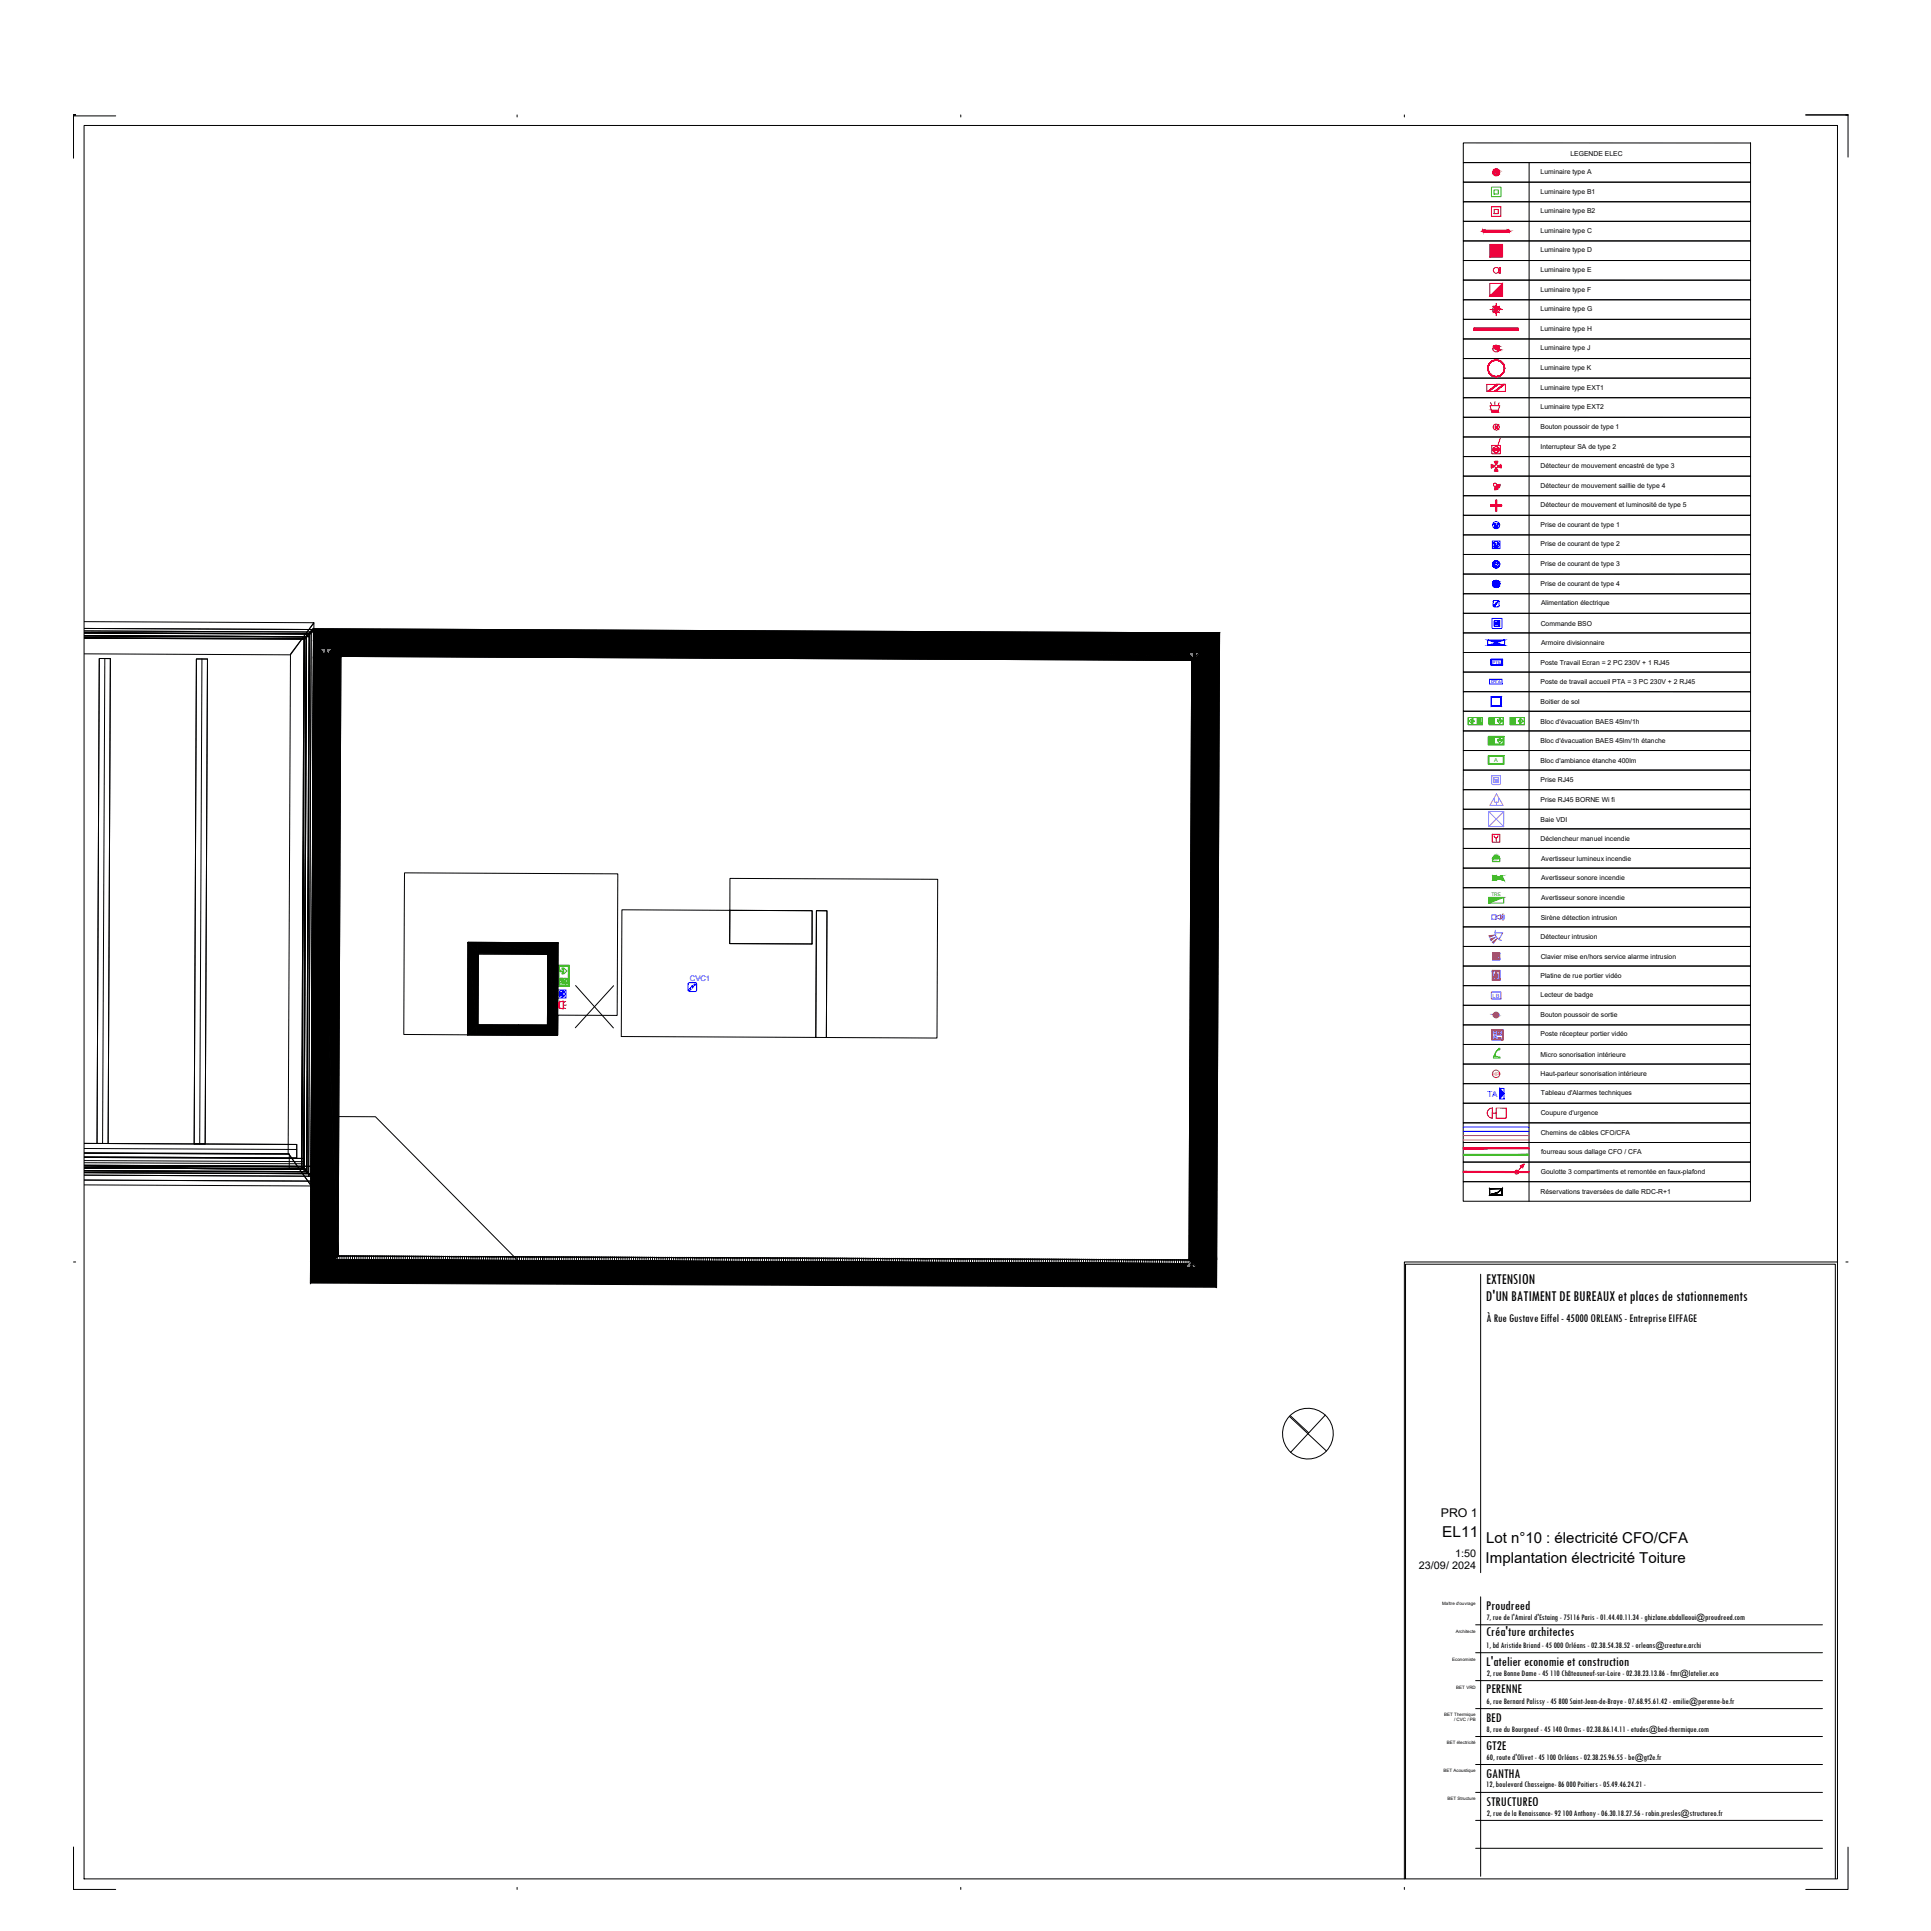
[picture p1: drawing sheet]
<svg xmlns="http://www.w3.org/2000/svg" width="914mm" height="914mm" viewBox="0 0 914 914" stroke-linecap="round" stroke-linejoin="round" font-family="sans-serif">
<defs><g id="words">
<g font-size="7.4">
<text x="703" y="608">EXTENSION</text>
<text x="703" y="616">D'UN BATIMENT DE BUREAUX et places de stationnements</text>
</g>
<g font-size="7.1">
<text x="683" y="728">EL11</text>
<text x="703" y="730">Lot n°10 : électricité CFO/CFA</text>
<text x="703" y="740">Implantation électricité Toiture</text>
</g>
<g font-size="6.5">
<text x="703" y="762">Proudreed</text>
<text x="703" y="775">Créa'ture architectes</text>
<text x="703" y="788">L'atelier economie et construction</text>
<text x="703" y="802">PERENNE</text>
<text x="703" y="815">BED</text>
<text x="703" y="828">GT2E</text>
<text x="703" y="842">GANTHA</text>
<text x="704" y="855">STRUCTUREO</text>
</g>
<g font-size="5.7">
<text x="704" y="626">À Rue Gustave Eiffel - 45000 ORLEANS - Entreprise EIFFAGE</text>
<text x="682" y="718">PRO 1</text>
</g>
<g font-size="5">
<text x="689" y="737">1:50</text>
<text x="672" y="743">23/09/ 2024</text>
</g>
<g font-size="4.1">
<text x="704" y="767">7, rue de l'Amiral d'Estaing - 75116 Paris - 01.44.40.11.34 - ghizlane.abdallaoui@proudreed.com</text>
<text x="703" y="780">1, bd Aristide Briand - 45 000 Orléans - 02.38.54.38.52 - orleans@creature.archi</text>
<text x="704" y="793">2, rue Bonne Dame - 45 110 Châteauneuf-sur-Loire - 02.38.23.13.86 - fmr@latelier.eco</text>
<text x="704" y="807">6, rue Bernard Palissy - 45 800 Saint-Jean-de-Braye - 07.68.95.61.42 - emilie@perenne-be.fr</text>
<text x="704" y="820">8, rue du Bourgneuf - 45 140 Ormes - 02.38.86.14.11 - etudes@bed-thermique.com</text>
<text x="704" y="833">60, route d'Olivet - 45 100 Orléans - 02.38.25.96.55 - be@gt2e.fr</text>
<text x="703" y="846">12, boulevard Chasseigne- 86 000 Poitiers - 05.49.46.24.21 -</text>
<text x="704" y="860">2, rue de la Renaissance- 92 100 Anthony - 06.30.18.27.56 - robin.presles@structureo.fr</text>
</g>
<text font-size="3.8" fill="#00f" x="704" y="519">TA</text>
<text font-size="3.6" fill="#00f" x="327" y="464">CVC1</text>
<g font-size="3.2">
<text x="743" y="74">LEGENDE ELEC</text>
<text x="729" y="82">Luminaire type A</text>
<text x="729" y="92">Luminaire type B1</text>
<text x="729" y="101">Luminaire type B2</text>
<text x="729" y="110">Luminaire type C</text>
<text x="729" y="120">Luminaire type D</text>
<text x="729" y="129">Luminaire type E</text>
<text x="729" y="138">Luminaire type F</text>
<text x="729" y="147">Luminaire type G</text>
<text x="729" y="157">Luminaire type H</text>
<text x="729" y="166">Luminaire type J</text>
<text x="729" y="175">Luminaire type K</text>
<text x="729" y="184">Luminaire type EXT1</text>
<text x="729" y="194">Luminaire type EXT2</text>
<text x="729" y="203">Bouton poussoir de type 1</text>
<text x="729" y="212">Interrupteur SA de type 2</text>
<text x="729" y="222">Détecteur de mouvement encastré de type 3</text>
<text x="729" y="231">Détecteur de mouvement saillie de type 4</text>
<text x="729" y="240">Détecteur de mouvement et luminosité de type 5</text>
<text x="729" y="249">Prise de courant de type 1</text>
<text x="729" y="259">Prise de courant de type 2</text>
<text x="729" y="268">Prise de courant de type 3</text>
<text x="729" y="277">Prise de courant de type 4</text>
<text x="729" y="287">Alimentation électrique</text>
<text x="729" y="296">Commande BSO</text>
<text x="729" y="305">Armoire divisionnaire</text>
<text x="729" y="315">Poste Travail Ecran = 2 PC 230V + 1 RJ45</text>
<text x="729" y="324">Poste de travail accueil PTA = 3 PC 230V + 2 RJ45</text>
<text x="729" y="333">Boitier de sol</text>
<text x="729" y="342">Bloc d'évacuation BAES 45lm/1h</text>
<text x="729" y="352">Bloc d'évacuation BAES 45lm/1h étanche</text>
<text x="729" y="361">Bloc d'ambiance étanche 400lm</text>
<text x="729" y="370">Prise RJ45</text>
<text x="729" y="380">Prise RJ45 BORNE Wi fi</text>
<text x="729" y="389">Baie VDI</text>
<text x="729" y="398">Déclencheur manuel incendie</text>
<text x="729" y="407">Avertisseur lumineux incendie</text>
<text x="729" y="417">Avertisseur sonore incendie</text>
<text x="729" y="426">Avertisseur sonore incendie</text>
<text x="729" y="435">Sirène détection intrusion</text>
<text x="729" y="445">Détecteur intrusion</text>
<text x="729" y="454">Clavier mise en/hors service alarme intrusion</text>
<text x="729" y="463">Platine de rue portier vidéo</text>
<text x="729" y="472">Lecteur de badge</text>
<text x="729" y="481">Bouton poussoir de sortie</text>
<text x="729" y="491">Poste récepteur portier vidéo</text>
<text x="729" y="500">Micro sonorisation intérieure</text>
<text x="729" y="509">Haut-parleur sonorisation intérieure</text>
<text x="729" y="518">Tableau d'Alarmes techniques</text>
<text x="729" y="528">Coupure d'urgence</text>
<text x="729" y="537">Chemins de câbles CFO/CFA</text>
<text x="729" y="546">fourreau sous dallage CFO / CFA</text>
<text x="729" y="556">Goulotte 3 compartiments et remontée en faux-plafond</text>
<text x="729" y="565">Réservations traversées de dalle RDC-R+1</text>
</g>
<text font-size="2.7" fill="#a500dd" x="707" y="472">LB</text>
<text font-size="2.6" fill="#2eb800" x="707" y="361">A</text>
<text font-size="2.5" fill="#00f" x="706" y="324">PTA</text>
<text font-size="2.5" fill="#ff7f00" x="706" y="509">HP</text>
<text font-size="2.3" fill="#00954a" x="706" y="424">TRE</text>
<text font-size="2.1" fill="#00f" x="707" y="314">PTE</text>
<g font-size="2.1">
<text x="683" y="760">Maître d'ouvrage</text>
<text x="689" y="773">Architecte</text>
<text x="687" y="786">Economiste</text>
<text x="689" y="799">BET VRD</text>
<text x="684" y="812">BET Thermique</text>
<text x="688" y="815">/ CVC / PB</text>
<text x="685" y="826">BET électricité</text>
<text x="683" y="839">BET Acoustique</text>
<text x="685" y="852">BET Structure</text>
</g>
</g></defs>
<!-- layer: GT2E_PRISE COURANT 230V -->
<g fill="none" stroke="#00f" stroke-width=".47">
<path d="M706 256h4v4h-4zM710 249h.1M707 267l1-1 2 1-2 2zM707 284v3h3l-1-3M707 284h2M709 285h.1M709 285l-2 1M264 469h4v3h-4zM328 466h1M329 466l-1 2v-2l-1 2M330 469h-1h-3v-4h4v4"/>
<circle cx="708" cy="249" r="1.7"/>
<circle cx="708" cy="258" r="1.5"/>
<circle cx="707" cy="276" r=".3"/>
<circle cx="708" cy="267" r="1.6"/>
<circle cx="708" cy="276" r="1.6"/>
<circle cx="708" cy="277" r=".3"/>
<circle cx="709" cy="276" r=".3"/>
<circle cx="707" cy="287" r=".3"/>
<circle cx="266" cy="470" r="1.6"/>
<circle cx="327" cy="468" r=".4"/>
</g>
<!-- layer: GT2E_ECLAIRAGE EXT -->
<g fill="#f00" stroke="#f00" stroke-width=".47">
<path d="M265 474l-1 3h1zM264 475l1-1-1 3z"/>
<path d="M704 185l5-3h-1zM704 185l5-3-4 3z"/>
<path d="M707 185l5-3h-1zM707 185l5-3-4 3z"/>
<path d="M706 194l3 1v-1zM706 194l3 1h-3z"/>
</g>
<path d="M704 182h9v3h-9zM705 192h5l-1 3h-3zM706 191v1M706 194h3M708 190v2M710 191l-1 1M264 475l3-1v4l-3-1zM265 474v3M267 477h1M267 476h1M268 474h-1" fill="none" stroke="#f00" stroke-width=".47"/>
<!-- layer: GT2E_PRISE COURANT 230V -->
<g fill="#00f" stroke="#00f" stroke-width=".47">
<path d="M708 275h1z"/>
<path d="M707 275v1z"/>
<path d="M708 278h1z"/>
<path d="M265 470l1 1zM265 470l1 1z"/>
<path d="M708 258v1l1-1zM708 259l1-1z"/>
<path d="M708 249h1zM708 249h1z"/>
<path d="M708 275h1zM708 275h1zM708 275h1z"/>
<path d="M708 275h1zM708 275h1z"/>
<path d="M708 275h1zM707 275h2z"/>
<path d="M707 275h2zM707 275h2z"/>
<path d="M707 275h2zM707 275h2z"/>
<path d="M707 275h2zM707 275h2z"/>
<path d="M707 275h2zM707 275h2z"/>
<path d="M707 275h3zM707 275h3z"/>
<path d="M709 275h1zM709 275h1z"/>
<path d="M707 275h2zM707 275h2z"/>
<path d="M709 275l1 1zM709 275l1 1z"/>
<path d="M707 276l2-1zM707 276h2z"/>
<path d="M709 276h1zM709 276h1z"/>
<path d="M708 276h1zM708 276h1z"/>
<path d="M709 276h1zM709 276h1z"/>
<path d="M708 276h1zM708 276h1z"/>
<path d="M708 276h1zM708 276h1z"/>
<path d="M709 276h1zM709 276h1z"/>
<path d="M708 276h1zM708 276h1z"/>
<path d="M708 276h1zM708 276h1z"/>
<path d="M709 276h1zM709 276h1z"/>
<path d="M708 276h1zM708 276h1z"/>
<path d="M709 276h1zM709 276h1z"/>
<path d="M708 276h1zM708 276h1z"/>
<path d="M709 276h1zM709 276h1z"/>
<path d="M708 276h1zM708 276h1z"/>
<path d="M709 276h1zM709 276h1z"/>
<path d="M709 276h1zM709 276h1z"/>
<path d="M708 276h1zM708 276h1z"/>
<path d="M709 276h1zM709 276h1z"/>
<path d="M708 276h1zM708 276h1z"/>
<path d="M709 276h1zM709 276h1z"/>
<path d="M708 276h1zM708 276h1z"/>
<path d="M709 276h1zM709 276h1z"/>
<path d="M708 276h1zM708 276h1z"/>
<path d="M709 276h1zM709 276h1z"/>
<path d="M708 276h1zM707 276h2z"/>
<path d="M709 276h1zM709 276h1z"/>
<path d="M707 276h2zM707 276h2z"/>
<path d="M707 276h3zM707 276h3z"/>
<path d="M707 276h3zM707 276h3z"/>
<path d="M707 276h3zM707 276h3z"/>
<path d="M707 276h3zM707 276h3z"/>
<path d="M707 277l3-1zM707 277h3z"/>
<path d="M707 277h3zM707 277h3zM707 277h3zM707 277h3z"/>
<path d="M708 277h2zM708 277h2z"/>
<path d="M707 277h1zM707 277h1z"/>
<path d="M708 277h2zM708 277h2z"/>
<path d="M707 277h1zM707 277h1z"/>
<path d="M708 277h2zM708 277h2z"/>
<path d="M707 277h1zM707 277h1z"/>
<path d="M708 277h2zM708 277h2z"/>
<path d="M707 277h1zM707 277h1z"/>
<path d="M708 277h2zM708 277h2z"/>
<path d="M707 277h1zM707 277h1z"/>
<path d="M708 277h2zM708 277h2z"/>
<path d="M707 277h1zM707 277h1z"/>
<path d="M708 277h2zM708 277h2z"/>
<path d="M707 277h1zM707 277h1z"/>
<path d="M708 277h2zM708 277h2z"/>
<path d="M708 277h2zM708 277h2z"/>
<path d="M707 277h1zM707 277h1z"/>
<path d="M707 277h1zM707 277h1z"/>
<path d="M708 277h2zM708 277h2z"/>
<path d="M707 277h1zM707 277h1z"/>
<path d="M708 277h2zM708 277h2z"/>
<path d="M707 277h1zM707 277h1z"/>
<path d="M708 277h2zM708 277h2z"/>
<path d="M707 277h1zM707 277h1z"/>
<path d="M708 277h2zM708 277h2z"/>
<path d="M707 277h1zM707 277h1z"/>
<path d="M708 277h2zM708 277h2z"/>
<path d="M707 277h1zM707 277h1z"/>
<path d="M708 277h2zM708 277h2z"/>
<path d="M708 277h2zM708 277h2z"/>
<path d="M707 277h1zM707 277h1z"/>
<path d="M707 277h1zM707 277h1z"/>
<path d="M708 277h2zM708 277h2z"/>
<path d="M707 277h1zM707 277h1z"/>
<path d="M708 277h2zM708 277h2z"/>
<path d="M707 277h1zM707 277h1z"/>
<path d="M707 277h3zM707 277l2 1z"/>
<path d="M707 278h2zM707 278h2z"/>
<path d="M707 278h2zM707 278h2z"/>
<path d="M707 278h2zM707 278h2z"/>
<path d="M707 278h2zM707 278h2z"/>
<path d="M708 278h1zM708 278h1z"/>
<path d="M708 278h1zM708 278h1z"/>
<path d="M707 278h1zM707 278h1zM708 278h1zM708 278h1zM709 278l1-1zM710 277l-1 1zM710 276v1zM710 276v1zM710 275v1zM710 275v1zM709 275h1zM708 275h1zM708 275h1zM707 275h1zM707 275h1zM707 275v1zM707 275v1zM707 276v1zM707 276v1zM707 277v1zM707 277v1z"/>
<path d="M707 269h1zM707 269h1zM708 269h1zM708 269h1zM709 269v-1zM709 269v-1zM709 268h1zM709 268h1zM710 267v1zM710 267v1zM710 266v1zM710 266v1zM709 266h1zM708 265l1 1zM708 265l1 1zM708 266v-1zM707 266h1zM707 266h1zM707 266v1zM707 266v1zM707 267v1zM707 267v1zM707 268v1zM707 268v1z"/>
</g>
<!-- layer: GT2E_ECLAIRAGE SECOURS -->
<g fill="none" stroke="#2eb800" stroke-width=".47">
<path d="M695 340h7v3h-7zM705 340h7v3h-7zM715 340h7v3h-7zM695 341l2-1v1h1v1h-1zM699 340a1.2 1.2 0 0 1 2 0 1.2 1.2 0 0 1 0 2v1l-2-1v-1h1l-1 1h1h1h-1l1-1h-2zM700 340v1zM704 358h8v4h-8zM704 349h8v4h-8zM705 358h7v3h-7zM705 349h7v3h-7zM706 340h1v1h-1v1h-1h1h1v-1v2h-2zM706 349h1v1h-1v1h-1h1l1 1v-2v1v1h-2z"/>
<path d="M707 340v1zM707 350h.1M709 341h1v-1v1h1l-1 2zM709 350l1 1v-2v2l1-1v1l-1 1zM716 340h1v1h-1v1h-1h1h1v-1v2h-2zM717 340v1zM719 340l2 1-1 1h-1h1h-1v-1h1zM264 457h6v10h-6zM265 457h4v9h-4zM266 458h1l1 2-1 1h-1l1-1h-2v-1h2zM265 463h1v2h1l-1-1 1 1 1 1v-2h-1l1-1-2 1 1-1h1l1 3-4-1z"/>
<circle cx="266" cy="464" r=".3"/>
</g>
<!-- layer: 2024-09-17 TOI xef|Nouveau_Structure - Dalles -->
<g fill="#000" stroke="#000" stroke-width=".47">
<path d="M149 298l428 2h-428zM147 607h428v1z"/>
<path d="M149 307l6 289 1-289zM149 307l6 289h-8z"/>
<path d="M156 307l421 2v-2zM156 307l421 2z"/>
<path d="M567 309l9 289 1-289zM567 309l9 289h-10z"/>
<path d="M149 300l428 7v-7zM149 300l428 7h-428z"/>
<path d="M147 596l419 2zM147 596l419 2h-419z"/>
<path d="M147 598l428 9 1-9zM147 598l428 9h-428z"/>
<path d="M147 607l142 1h286zM289 608h286v1z"/>
</g>
<g fill="#000" stroke="#000" stroke-width=".47">
<path d="M148 298l216 1h-215zM149 299h215l212 1zM576 300h1zM148 303h3zM148 303h3l1 4zM148 300h1zM149 300h22zM149 300l426 2zM151 303l416 2h-416zM151 305h416v3zM567 305h4zM567 309h4z"/>
<path d="M567 309h4l-1 290zM575 302l-2 305zM576 301h1zM576 301h1l-2 307zM222 450h4v35zM226 446l34 1zM226 447h34v3zM260 447h4zM260 451h4zM226 485l34 1zM226 486h34v3zM260 486l4 4z"/>
<path d="M147 597h4zM147 597h4l-2 4zM151 598h106v3zM151 597l106 1h-106zM257 599h309v3zM257 598l309 1h-309zM566 599h4zM566 599h4v4zM147 605h1zM147 606v1zM147 607h110zM147 606l110 1h-110z"/>
<path d="M148 605h109zM148 605h21zM257 607l309 1zM257 605l309 2zM566 607h4zM566 607h4v1zM570 607h3zM573 607v1zM576 301l-1 307z"/>
<path d="M148 298l1 1zM148 299h1z"/>
<path d="M149 299l211 1h216zM360 300h216v1z"/>
<path d="M576 301l1-1v1zM576 301h1z"/>
<path d="M148 303v4h4zM148 307l4 1z"/>
<path d="M148 300h1zM148 300h1z"/>
<path d="M149 300l426 2zM553 302h22z"/>
<path d="M151 305l1 3h415zM152 308h415v1z"/>
<path d="M567 305v4zM567 305h4l-4 4z"/>
<path d="M567 309l4-4v4zM567 309h4z"/>
<path d="M576 300v1zM576 300h1l-1 1z"/>
<path d="M222 446h4zM222 446l4 4v-4z"/>
<path d="M222 446l4 4h-4zM222 450h4zM222 450h4z"/>
<path d="M226 447v3h34zM226 450l34 1z"/>
<path d="M260 447h4zM260 447h4l-4 4z"/>
<path d="M260 451h4v-4zM260 451h4v35z"/>
<path d="M226 485v4h-4zM222 489h4z"/>
<path d="M222 485h4zM222 450l4 35h-4z"/>
<path d="M222 485h4zM222 485v4l4-4z"/>
<path d="M226 486v3h34zM226 489h34z"/>
<path d="M260 486v4h4zM260 490h4z"/>
<path d="M260 486h4zM260 486l4 4v-4z"/>
<path d="M260 486h4zM260 451l4 35h-4z"/>
<path d="M151 598l-2 3h108zM149 601h108v1z"/>
<path d="M257 599v3h309zM257 602h309v1z"/>
<path d="M566 599v4h4zM566 603h4z"/>
<path d="M566 599h4zM567 309l3 290h-4z"/>
<path d="M147 607h110zM147 607h110z"/>
<path d="M147 605h1zM147 605h1z"/>
<path d="M148 605h109zM235 605h22z"/>
<path d="M147 601h2zM147 597l2 4h-2z"/>
<path d="M257 607l309 1zM350 608h216v1z"/>
<path d="M257 605l309 2zM544 607h22z"/>
<path d="M257 605h21zM257 605h21z"/>
<path d="M257 607h215zM257 607h215h-215z"/>
<path d="M566 608h4zM566 607l4 1h-4z"/>
<path d="M570 607h3zM570 607h3z"/>
<path d="M566 607h4zM566 607h4z"/>
</g>
<!-- layer: 2024-09-17 TOI xef|Nouveau_Structure - Dalles -->
<path d="M149 298l428 2-2 309-428-2zM149 301l422 2-1 298-417-1v-77h-5zM150 305l419 2-1 294-309-1v-1h-110zM152 305l417 2-1 294-309-1v-1h-108zM154 306l415 1-1 294-309-1v-1h-106zM156 307l411 2-1 289-411-2zM191 413l101 1v67h-28v9h-73zM345 431h39v16h-39zM386 431h5v60h-5zM222 446h42v44h-43zM226 451h33v37h-33z" fill="none" stroke="#000" stroke-width=".47"/>
<!-- layer: 0 -->
<g fill="none" stroke="#000" stroke-width=".47">
<path d="M40 297l107 1v1l2-1h-2v1h-107h107v1l-107-1 106 1h-106h105v1h-105h105h-105l104 1h-104l104 1-104-1M146 300h.1M147 300v-1v1zM147 299v1zM147 300l-1 255h-1l1 1v-1h-1zM147 299h2l-2 257h-1l1 1v-1h-1zM148 299l1 1h-1h1zM149 298v1h-2zM149 299l427 2-1 1v-1v1l-426-2zM149 300l426 2-426-2zM47 312h5l-1 229h-5zM93 312h5l-1 229h-5z"/>
<path d="M144 302h.1M144 303l-1 249zM144 302h1h-1zM144 302h1l-1 250h-1l1 1v-1h-1zM145 301h.1M145 302l-1 251zM145 301v1l-1 1 2-3v1zM145 300h1l-1 1zM145 301h1l-1 252h-1l1 2v-2h-1zM147 300h.1M146 300l-1 255zM148 307l4 1-1 289h-4z"/>
<path d="M148 300h1zM148 300h1l2 3h-3zM149 300l426 2M149 300l2 3 420 2v-3M149 300l422 2M154 308l410 1v3l-410-1zM564 309h3l-1 287h-3zM571 302h4l-4 3zM571 305h4l-2 298h-3zM575 302v3h-4M575 302h.1M575 302l-2 305z"/>
<path d="M575 302l-4 3M575 302l-1 306h-1zM575 302l1-1v1zM575 302h1l-1 306h-1zM222 446h.1M222 446v43h-1zM222 446h42v1zM226 450v1zM226 451v34zM226 450l33 1h-33zM259 451h1zM259 451h1v35l-1-35h1z"/>
<path d="M264 446v1zM264 446v44zM221 490l1-1zM221 489h1l-1 1zM222 489l42 1h-42zM226 485h.1M226 485h33v1zM259 485l1 1zM264 490h.1M40 554l105 1v1l-105-1 106 1v1l-106-1M40 554l105 1zM40 554l104 1v-2h-104h104h-104h103v-1h-103h103h-103h110v7h-110"/>
<path d="M40 546h97v7h-97h104v-5h-104M40 541l100 1v6h-100M143 552h.1M143 552l1 1h-1zM144 553h.1M144 553l1 2h-1zM145 555l1 1h-1zM146 556l1 1h-1zM151 594l106 1v3l-106-1zM257 595l309 1v3l-309-1zM870 597h-205v292M147 601h2l-1 4h-1z"/>
<path d="M147 605h1zM147 605h1h-1v1l1-1h-1zM148 605l109 1v1l-110-1zM148 605h109v1l-109-1zM148 605h109zM149 601l108 1v3h-109zM257 606l309 1v1l-309-1zM257 605l309 2-309-1zM257 605l309 2zM257 602l309 1v4l-309-2zM566 607h4zM566 603h4v4h-4z"/>
<path d="M570 607h3zM570 607h3v1h-3zM570 603h3v4h-3zM573 607v1zM573 607h.1M701 603v141M701 756v132M699 769h164M699 782h164M699 796h164M699 809h164M699 822h164"/>
<path d="M699 835h164M699 848h164M699 875h164M699 862h164M665 889v-291h204v291"/>
</g>
<g fill="none" stroke="#000" stroke-width=".47">
<path d="M148 299l428 2M148 300l427 2M148 320h.1M148 318h.1M148 316h.1M148 319h.1M148 317h.1M148 307l4 1M148 314h.1M148 311v1M148 309l1 1M148 315h.1"/>
<path d="M148 313h.1M148 310v1M148 308l1 1M148 307l-1 290M148 303v-5l429 2-2 308h-5v-1M148 303l423 2M148 300h1M148 303v4M148 320h1M148 311h1M148 312h1M148 313h1"/>
<path d="M148 314h1M148 315h1M148 316h1M148 317h1M148 318h1M148 319h1M148 312h.1M148 311h.1M148 307l1 1M149 308h.1M149 309h.1M149 310h.1"/>
<path d="M149 308h-1M149 310h-1M149 309h-1M149 319h.1M149 317h.1M149 315h.1M149 313h.1M149 320v1M149 318h.1M149 316h.1M149 314h.1M149 312h.1"/>
<path d="M149 307v1M149 311h.1M149 300h.1M149 300v3M149 300l426 2M149 313h1M149 314h1M149 315h1M149 316h1M149 317h1M149 318h1M149 319h1"/>
<path d="M149 314v1M149 316v1M149 318v1M149 313v1M149 315v1M149 317v1M149 319v1M149 308h1M149 309h1M149 310h1M149 311h1M149 312h1"/>
<path d="M149 308v1M149 310v1M149 312v1M149 309v1M149 311v1M150 318v1M150 316v1M150 314v1M150 319v1M150 317v1M150 315v1M150 312v1"/>
<path d="M150 310v1M150 308v1M150 313v1M150 311v1M150 309v1M150 300h.1M150 300v3M150 315h1M150 316h1M150 317h1M150 318h1M150 319h1"/>
<path d="M150 320h1M150 315h.1M150 317h.1M150 319h.1M150 316h.1M150 318h.1M150 320v1M150 307v1M150 308h1M150 309h1M150 310h1M150 311h1"/>
<path d="M150 312h1M150 313h1M150 314h1M150 309h.1M150 311h.1M150 313h.1M150 308h.1M150 310h.1M150 312h.1M150 314h.1M151 320v1M151 318h.1"/>
<path d="M151 319h.1M151 317h.1M151 316h.1M151 314h.1M151 312h.1M151 310h.1M151 308h.1M151 315h.1M151 313h.1M151 311h.1M151 309h.1M151 307v1"/>
<path d="M151 317h1M151 318h1M151 319h1M151 317v1M151 319v1M151 318v1M151 308h1M151 309h1M151 310h1M151 311h1M151 312h1M151 313h1"/>
<path d="M151 314h1M151 315h1M151 316h1M151 309v1M151 311v1M151 313v1M151 315v1M151 308v1M151 310v1M151 312v1M151 314v1M151 316v1"/>
<path d="M151 300h.1M151 300v3M152 319v1M152 317v1M152 315v1M152 313v1M152 311v1M152 318v1M152 316v1M152 314v1M152 312v1M152 310v1"/>
<path d="M152 309v1M152 308v1M152 320h.1M152 320v1M152 311h.1M152 312h.1M152 313h.1M152 314h.1M152 315h.1M152 316h.1M152 317h.1M152 318h.1"/>
<path d="M152 319h.1M152 308h.1M152 309h.1M152 310h.1M152 308l415 1M152 308l-1 289M152 300h.1M152 300v3M153 300h.1M153 300v3M154 300h.1M154 300v3"/>
<path d="M155 310h.1M155 308v3M155 300h.1M155 300v3M156 310h.1M156 310v1M156 300h.1M156 300v4M156 308v2M157 310h.1M157 308v3M157 300h.1"/>
<path d="M157 300v4M158 310h.1M158 308v3M158 300h.1M158 300v4M159 310h.1M159 310v1M159 300h.1M159 300v4M159 308v2M160 310h.1M160 308v3"/>
<path d="M160 300h.1M160 300v4M161 310h.1M161 308v2M161 310v1M161 300h.1M161 300v4M162 310h.1M162 308v3M162 300h.1M162 300v4M163 310h.1"/>
<path d="M163 308v3M163 300h.1M163 300v4M164 310h.1M164 310v1M164 300h.1M164 300v4M164 308v2M165 310h.1M165 308v3M165 300h.1M165 300v4"/>
<path d="M166 310h.1M166 308v3M166 300h.1M166 300v4M167 310h.1M167 310v1M167 300h.1M167 300v4M167 308v2M168 310h.1M168 308v3M168 300h.1"/>
<path d="M168 300v4M169 310h.1M169 310v1M169 308v2M169 300h.1M169 300v4M170 310h.1M170 308v3M170 300h.1M170 300v4M171 310h.1M171 308v3"/>
<path d="M171 300h.1M171 300v4M172 310h.1M172 310v1M172 300h.1M172 300v4M172 308v2M173 310h.1M173 308v3M173 300h.1M173 300v4M174 310h.1"/>
<path d="M174 308v3M174 300h.1M174 300v4M175 310h.1M175 310v1M175 300h.1M175 300v4M175 308v2M176 310h.1M176 308v3M176 300h.1M176 300v4"/>
<path d="M177 310h.1M177 310v1M177 308v2M177 300h.1M177 300v4M178 310h.1M178 308v3M178 301h.1M178 300v4M179 310h.1M179 308v3M179 301h.1"/>
<path d="M179 300v1M179 301v3M180 310h.1M180 310v1M180 301h.1M180 300v4M180 308v2M181 310h.1M181 308v3M181 301h.1M181 300v4M182 310h.1"/>
<path d="M182 308v3M182 301h.1M182 300v1M182 301v3M183 310h.1M183 308v3M183 301h.1M183 300v4M184 310h.1M184 308v3M184 301h.1M184 300v4"/>
<path d="M185 310h.1M185 310v1M185 308v2M185 301h.1M185 300v1M185 301v3M186 310h.1M186 308v3M186 301h.1M186 300v4M187 310h.1M187 308v3"/>
<path d="M187 301h.1M187 300v1M187 301v3M188 310h.1M188 310v1M188 301h.1M188 300v4M188 308v2M189 310h.1M189 308v3M189 301h.1M189 300v4"/>
<path d="M190 310h.1M190 308v3M190 301h.1M190 300v1M190 301v3M191 310h.1M191 308v3M191 301h.1M191 300v4M192 310h.1M192 308v3M192 301h.1"/>
<path d="M192 300v4M193 310h.1M193 310v1M193 308v2M193 301h.1M193 300v1M193 301v3M194 310h.1M194 308v3M194 301h.1M194 300v4M195 310h.1"/>
<path d="M195 308v3M195 301h.1M195 300v1M195 301v3M196 310h.1M196 310v1M196 301h.1M196 300v4M196 308v2M197 310h.1M197 308v3M197 301h.1"/>
<path d="M197 300v4M198 310h.1M198 308v3M198 301h.1M198 301v3M199 310h.1M199 308v3M199 301h.1M199 301v3M200 310h.1M200 308v3M200 301h.1"/>
<path d="M200 301v3M201 310h.1M201 310v1M201 301h.1M201 301v3M201 308v2M202 310h.1M202 308v3M202 301h.1M202 301v3M203 310h.1M203 308v3"/>
<path d="M203 301h.1M203 301v3M204 310h.1M204 310v1M204 301h.1M204 301v3M204 308v2M205 310h.1M205 308v3M205 301h.1M205 301v3M206 310h.1"/>
<path d="M206 308v2M206 310v1M206 301h.1M206 301v3M207 310h.1M207 308v3M207 301h.1M207 301v3M208 310h.1M208 308v3M208 301h.1M208 301v3"/>
<path d="M209 310h.1M209 310v1M209 301h.1M209 301v3M209 308v2M210 310h.1M210 308v3M210 301h.1M210 301v3M211 310h.1M211 308v3M211 301h.1"/>
<path d="M211 301v3M212 310h.1M212 310v1M212 301h.1M212 301v3M212 308v2M213 310h.1M213 308v3M213 301h.1M213 301v3M214 310h.1M214 308v2"/>
<path d="M214 310v1M214 301h.1M214 301v3M215 310h.1M215 308v3M215 301h.1M215 301v3M216 310h.1M216 308v3M216 301h.1M216 301v3M217 310h.1"/>
<path d="M217 310v1M217 301h.1M217 301v3M217 308v2M218 310h.1M218 308v3M218 301h.1M218 301v3M219 310h.1M219 308v3M219 301h.1M219 301v3"/>
<path d="M220 310h.1M220 310v1M220 301h.1M220 301v3M220 308v2M221 310h.1M221 308v3M221 301h.1M221 301v3M222 310h.1M222 308v2M222 310v1"/>
<path d="M222 301h.1M222 301v3M223 310h.1M223 308v3M223 301h.1M223 301v3M224 310h.1M224 308v3M224 301h.1M224 301v3M225 310h.1M225 310v1"/>
<path d="M225 301h.1M225 301v3M225 308v2M226 310h.1M226 308v3M226 301h.1M226 301v3M227 310h.1M227 308v3M227 301h.1M227 301v3M228 310h.1"/>
<path d="M228 310v1M228 301h.1M228 301v3M228 308v2M229 310h.1M229 308v3M229 301h.1M229 301v3M230 310h.1M230 308v2M230 310v1M230 301h.1"/>
<path d="M230 301v3M231 310h.1M231 308v3M231 301h.1M231 301v3M232 310h.1M232 308v3M232 301h.1M232 301v3M233 310h.1M233 310v1M233 301h.1"/>
<path d="M233 301v3M233 308v2M234 310h.1M234 308v3M234 301h.1M234 301v3M235 310h.1M235 308v3M235 301h.1M235 301v3M236 310h.1M236 310v1"/>
<path d="M236 301h.1M236 301v3M236 308v2M237 310h.1M237 308v3M237 301h.1M237 301v3M238 310h.1M238 310v1M238 308v2M238 301h.1M238 301v3"/>
<path d="M239 310h.1M239 308v3M239 301h.1M239 301v3M240 310h.1M240 308v3M240 301h.1M240 301v3M241 310h.1M241 310v1M241 301h.1M241 301v3"/>
<path d="M241 308v2M242 310h.1M242 308v3M242 301h.1M242 301v3M243 310h.1M243 308v3M243 301h.1M243 301v3M244 310h.1M244 308v3M244 301h.1"/>
<path d="M244 301v3M245 310h.1M245 308v3M245 301h.1M245 301v3M246 310h.1M246 310v1M246 308v2M246 301h.1M246 301v3M247 310h.1M247 308v3"/>
<path d="M247 301h.1M247 301v3M248 310h.1M248 308v3M248 301h.1M248 301v3M249 310h.1M249 310v1M249 301h.1M249 301v3M249 308v2M250 310h.1"/>
<path d="M250 308v3M250 301h.1M250 301v3M251 310h.1M251 308v3M251 301h.1M251 301v3M252 310h.1M252 308v3M252 301h.1M252 301v3M253 310h.1"/>
<path d="M253 308v3M253 301h.1M253 301v3M254 310h.1M254 310v1M254 308v2M254 301h.1M254 301v3M255 310h.1M255 308v3M255 301h.1M255 301v3"/>
<path d="M256 310h.1M256 308v3M256 301h.1M256 301v3M257 310h.1M257 310v1M257 301h.1M257 301v3M257 308v2M258 310h.1M258 308v3M258 301h.1"/>
<path d="M258 301v3M259 310h.1M259 308v3M259 301h.1M259 301v3M260 310h.1M260 308v3M260 301h.1M260 301v3M261 310h.1M261 308v3M261 301h.1"/>
<path d="M261 301v3M262 310h.1M262 310v1M262 301h.1M262 301v3M262 308v2M263 311h.1M263 308v3M263 301h.1M263 301v3M264 311h.1M264 308v3"/>
<path d="M264 301h.1M264 301v3M265 311h.1M265 301h.1M265 301v3M265 308v3M266 311h.1M266 308v3M266 301h.1M266 301v3M267 311h.1M267 308v3"/>
<path d="M267 301h.1M267 301v3M268 311h.1M268 308v3M268 301h.1M268 301v3M269 311h.1M269 308v3M269 301h.1M269 301v3M270 311h.1M270 301h.1"/>
<path d="M270 301v3M270 308v3M271 311h.1M271 308v3M271 301h.1M271 301v3M272 311h.1M272 308v3M272 301h.1M272 301v3M273 311h.1M273 301h.1"/>
<path d="M273 301v3M273 308v3M274 311h.1M274 308v3M274 301h.1M274 301v3M275 311h.1M275 308v3M275 301h.1M275 301v3M276 311h.1M276 308v3"/>
<path d="M276 301h.1M276 301v3M277 311h.1M277 308v3M277 301h.1M277 301v3M278 311h.1M278 301h.1M278 301v3M278 308v3M279 311h.1M279 308v3"/>
<path d="M279 301h.1M279 301v3M280 311h.1M280 308v3M280 301h.1M280 301v3M281 311h.1M281 301h.1M281 301v3M281 308v3M282 311h.1M282 308v3"/>
<path d="M282 301h.1M282 301v3M283 311h.1M283 308v3M283 301h.1M283 301v3M284 311h.1M284 308v3M284 301h.1M284 301v3M285 311h.1M285 308v3"/>
<path d="M285 301h.1M285 301v3M286 311h.1M286 301h.1M286 301v3M286 308v3M287 311h.1M287 308v3M287 301h.1M287 301v3M288 311h.1M288 308v3"/>
<path d="M288 301h.1M288 301v3M289 311h.1M289 301h.1M289 301v3M289 308v3M290 311h.1M290 308v3M290 301h.1M290 301v3M291 311h.1M291 308v3"/>
<path d="M291 301h.1M291 301v3M292 311h.1M292 308v3M292 301h.1M292 301v3M293 311h.1M293 308v3M293 301h.1M293 301v3M294 311h.1M294 301h.1"/>
<path d="M294 301v3M294 308v3M295 311h.1M295 308v3M295 301h.1M295 301v3M296 311h.1M296 308v3M296 301h.1M296 301v3M297 311h.1M297 301h.1"/>
<path d="M297 301v3M297 308v3M298 311h.1M298 308v3M298 301h.1M298 301v3M299 311h.1M299 308v3M299 301h.1M299 301v3M300 311h.1M300 308v3"/>
<path d="M300 301h.1M300 301v3M301 311h.1M301 308v3M301 301h.1M301 301v3M302 311h.1M302 301h.1M302 301v3M302 308v3M303 311h.1M303 308v3"/>
<path d="M303 301h.1M303 301v3M304 311h.1M304 308v3M304 301h.1M304 301v3M305 311h.1M305 301h.1M305 301v3M305 308v3M306 311h.1M306 308v3"/>
<path d="M306 301h.1M306 301v3M307 311h.1M307 308v3M307 301h.1M307 301v3M308 311h.1M308 308v3M308 301h.1M308 301v3M309 311h.1M309 308v3"/>
<path d="M309 301h.1M309 301v3M310 311h.1M310 301h.1M310 301v3M310 308v3M311 311h.1M311 308v3M311 301h.1M311 301v3M312 311h.1M312 308v3"/>
<path d="M312 301h.1M312 301v3M313 311h.1M313 308v3M313 301h.1M313 301v3M314 311h.1M314 308v3M314 301h.1M314 301v3M315 311h.1M315 308v3"/>
<path d="M315 301h.1M315 301v3M316 311h.1M316 308v3M316 301h.1M316 301v3M317 311h.1M317 308v3M317 301h.1M317 301v3M318 311h.1M318 301h.1"/>
<path d="M318 301v3M318 308v3M319 311h.1M319 308v3M319 301h.1M319 301v3M320 311h.1M320 308v3M320 301h.1M320 301v3M321 311h.1M321 308v3"/>
<path d="M321 301h.1M321 301v3M322 311h.1M322 308v3M322 301h.1M322 301v3M323 311h.1M323 301h.1M323 301v3M323 308v3M324 311h.1M324 308v3"/>
<path d="M324 301h.1M324 301v3M325 311h.1M325 308v3M325 301h.1M325 301v3M326 311h.1M326 301h.1M326 301v3M326 308v3M327 311h.1M327 308v3"/>
<path d="M327 301h.1M327 301v3M328 311h.1M328 308v3M328 301h.1M328 301v3M329 311h.1M329 308v3M329 301h.1M329 301v3M330 311h.1M330 308v3"/>
<path d="M330 301h.1M330 301v3M331 311h.1M331 301h.1M331 301v3M331 308v3M332 311h.1M332 308v3M332 301h.1M332 301v3M333 311h.1M333 308v3"/>
<path d="M333 301h.1M333 301v3M334 311h.1M334 301h.1M334 301v3M334 308v3M335 311h.1M335 308v3M335 301h.1M335 301v3M336 311h.1M336 308v3"/>
<path d="M336 301h.1M336 301v3M337 311h.1M337 308v3M337 301h.1M337 301v3M338 311h.1M338 308v3M338 301h.1M338 301v3M339 311h.1M339 301h.1"/>
<path d="M339 301v3M339 308v3M340 311h.1M340 308v3M340 301h.1M340 301v3M341 311h.1M341 308v3M341 301h.1M341 301v3M342 311h.1M342 301h.1"/>
<path d="M342 301v3M342 308v3M343 311h.1M343 308v3M343 301h.1M343 301v3M344 311h.1M344 308v3M344 301h.1M344 301v3M345 311h.1M345 308v3"/>
<path d="M345 301h.1M345 301v3M346 311h.1M346 308v3M346 301h.1M346 301v3M347 311h.1M347 301h.1M347 301v3M347 308v3M348 311h.1M348 308v3"/>
<path d="M348 301h.1M348 301v3M349 311h.1M349 308v3M349 301h.1M349 301v3M350 311h.1M350 301h.1M350 301v3M350 308v3M351 311h.1M351 308v3"/>
<path d="M351 301h.1M351 301v3M352 311h.1M352 308v3M352 301h.1M352 301v3M353 311h.1M353 308v3M353 301h.1M353 301v3M354 311h.1M354 308v3"/>
<path d="M354 301h.1M354 301v3M355 311h.1M355 301h.1M355 301v3M355 308v3M356 311h.1M356 308v3M356 301h.1M356 301v3M357 311h.1M357 308v3"/>
<path d="M357 301h.1M357 301v3M358 311h.1M358 301h.1M358 301v3M358 308v3M359 311h.1M359 308v3M359 301h.1M359 301v3M360 311h.1M360 308v3"/>
<path d="M360 301h.1M360 301v3M361 311h.1M361 308v3M361 301h.1M361 301v3M362 311h.1M362 308v3M362 301h.1M362 301v3M363 311h.1M363 301h.1"/>
<path d="M363 301v3M363 308v3M364 311h.1M364 308v3M364 301h.1M364 301v3M365 311h.1M365 308v3M365 301h.1M365 301v3M366 311h.1M366 301h.1"/>
<path d="M366 301v4M366 308v3M367 311h.1M367 308v3M367 301h.1M367 301v4M368 311h.1M368 308v3M368 301h.1M368 301v4M369 311h.1M369 308v3"/>
<path d="M369 301h.1M369 301v4M370 311h.1M370 308v3M370 301h.1M370 301v4M371 311h.1M371 301h.1M371 301v4M371 309v2M372 311h.1M372 309v3"/>
<path d="M372 301h.1M372 301v4M373 311h.1M373 309v3M373 301h.1M373 301v4M374 311h.1M374 309v3M374 301h.1M374 301v4M375 311h.1M375 309v3"/>
<path d="M375 301h.1M375 301v4M376 311h.1M376 311v1M376 309v2M376 301h.1M376 301v4M377 311h.1M377 309v3M377 301h.1M377 301v4M378 311h.1"/>
<path d="M378 309v3M378 301h.1M378 301v4M379 311h.1M379 311v1M379 301h.1M379 301v4M379 309v2M380 311h.1M380 309v3M380 301h.1M380 301v4"/>
<path d="M381 311h.1M381 309v3M381 301h.1M381 301v4M382 311h.1M382 309v3M382 301h.1M382 301v4M383 311h.1M383 309v3M383 301h.1M383 301v4"/>
<path d="M384 311h.1M384 311v1M384 301h.1M384 301v4M384 309v2M385 311h.1M385 309v3M385 301h.1M385 301v4M386 311h.1M386 309v3M386 301h.1"/>
<path d="M386 301v4M387 311h.1M387 311v1M387 301h.1M387 301v4M387 309v2M388 311h.1M388 309v3M388 301h.1M388 301v4M389 311h.1M389 309v3"/>
<path d="M389 301h.1M389 301v4M390 311h.1M390 309v3M390 301h.1M390 301v4M391 311h.1M391 309v3M391 301h.1M391 301v4M392 311h.1M392 311v1"/>
<path d="M392 301h.1M392 301v4M392 309v2M393 311h.1M393 309v3M393 301h.1M393 301v4M394 311h.1M394 309v3M394 301h.1M394 301v4M395 311h.1"/>
<path d="M395 311v1M395 301h.1M395 301v4M395 309v2M396 311h.1M396 309v3M396 301h.1M396 301v4M397 311h.1M397 309v2M397 311v1M397 301h.1"/>
<path d="M397 301v4M398 311h.1M398 309v3M398 302h.1M398 301v4M399 311h.1M399 309v3M399 302h.1M399 301v4M400 311h.1M400 311v1M400 302h.1"/>
<path d="M400 301v4M400 309v2M401 311h.1M401 309v3M401 302h.1M401 301v4M402 311h.1M402 309v3M402 302h.1M402 301v1M402 302v3M403 311h.1"/>
<path d="M403 311v1M403 302h.1M403 301v4M403 309v2M404 311h.1M404 309v3M404 302h.1M404 301v4M405 311h.1M405 309v2M405 311v1M405 302h.1"/>
<path d="M405 301v1M405 302v3M406 311h.1M406 309v3M406 302h.1M406 301v4M407 311h.1M407 309v3M407 302h.1M407 301v1M407 302v3M408 311h.1"/>
<path d="M408 311v1M408 302h.1M408 301v4M408 309v2M409 311h.1M409 309v3M409 302h.1M409 301v4M410 311h.1M410 309v3M410 302h.1M410 301v1"/>
<path d="M410 302v3M411 311h.1M411 311v1M411 302h.1M411 301v4M411 309v2M412 311h.1M412 309v3M412 302h.1M412 301v4M413 311h.1M413 309v2"/>
<path d="M413 311v1M413 302h.1M413 301v1M413 302v3M414 311h.1M414 309v3M414 302h.1M414 301v4M415 311h.1M415 309v3M415 302h.1M415 301v1"/>
<path d="M415 302v3M416 311h.1M416 311v1M416 302h.1M416 301v4M416 309v2M417 311h.1M417 309v3M417 302h.1M417 302v3M418 311h.1M418 309v3"/>
<path d="M418 302h.1M418 302v3M419 311h.1M419 311v1M419 302h.1M419 302v3M419 309v2M420 311h.1M420 309v3M420 302h.1M420 302v3M421 311h.1"/>
<path d="M421 311v1M421 309v2M421 302h.1M421 302v3M422 311h.1M422 309v3M422 302h.1M422 302v3M423 311h.1M423 309v3M423 302h.1M423 302v3"/>
<path d="M424 311h.1M424 311v1M424 302h.1M424 302v3M424 309v2M425 311h.1M425 309v3M425 302h.1M425 302v3M426 311h.1M426 309v3M426 302h.1"/>
<path d="M426 302v3M427 311h.1M427 311v1M427 302h.1M427 302v3M427 309v2M428 311h.1M428 309v3M428 302h.1M428 302v3M429 311h.1M429 311v1"/>
<path d="M429 309v2M429 302h.1M429 302v3M430 311h.1M430 309v3M430 302h.1M430 302v3M431 311h.1M431 309v3M431 302h.1M431 302v3M432 311h.1"/>
<path d="M432 311v1M432 302h.1M432 302v3M432 309v2M433 311h.1M433 309v3M433 302h.1M433 302v3M434 311h.1M434 309v3M434 302h.1M434 302v3"/>
<path d="M435 311h.1M435 309v3M435 302h.1M435 302v3M436 311h.1M436 309v3M436 302h.1M436 302v3M437 311h.1M437 311v1M437 309v2M437 302h.1"/>
<path d="M437 302v3M438 311h.1M438 309v3M438 302h.1M438 302v3M439 311h.1M439 309v3M439 302h.1M439 302v3M440 311h.1M440 311v1M440 302h.1"/>
<path d="M440 302v3M440 309v2M441 311h.1M441 309v3M441 302h.1M441 302v3M442 311h.1M442 309v3M442 302h.1M442 302v3M443 311h.1M443 309v3"/>
<path d="M443 302h.1M443 302v3M444 311h.1M444 309v3M444 302h.1M444 302v3M445 311h.1M445 311v1M445 309v2M445 302h.1M445 302v3M446 311h.1"/>
<path d="M446 309v3M446 302h.1M446 302v3M447 311h.1M447 309v3M447 302h.1M447 302v3M448 311h.1M448 311v1M448 302h.1M448 302v3M448 309v2"/>
<path d="M449 311h.1M449 309v3M449 302h.1M449 302v3M450 311h.1M450 309v3M450 302h.1M450 302v3M451 311h.1M451 309v3M451 302h.1M451 302v3"/>
<path d="M452 311h.1M452 309v3M452 302h.1M452 302v3M453 311h.1M453 311v1M453 302h.1M453 302v3M453 309v2M454 311h.1M454 309v3M454 302h.1"/>
<path d="M454 302v3M455 311h.1M455 309v3M455 302h.1M455 302v3M456 311h.1M456 311v1M456 302h.1M456 302v3M456 309v2M457 311h.1M457 309v3"/>
<path d="M457 302h.1M457 302v3M458 311h.1M458 309v2M458 311v1M458 302h.1M458 302v3M459 311h.1M459 309v3M459 302h.1M459 302v3M460 311h.1"/>
<path d="M460 309v3M460 302h.1M460 302v3M461 311h.1M461 311v1M461 302h.1M461 302v3M461 309v2M462 311h.1M462 309v3M462 302h.1M462 302v3"/>
<path d="M463 311h.1M463 309v3M463 302h.1M463 302v3M464 311h.1M464 311v1M464 302h.1M464 302v3M464 309v2M465 311h.1M465 309v3M465 302h.1"/>
<path d="M465 302v3M466 311h.1M466 309v2M466 311v1M466 302h.1M466 302v3M467 311h.1M467 309v3M467 302h.1M467 302v3M468 311h.1M468 309v3"/>
<path d="M468 302h.1M468 302v3M469 311h.1M469 311v1M469 302h.1M469 302v3M469 309v2M470 311h.1M470 309v3M470 302h.1M470 302v3M471 311h.1"/>
<path d="M471 309v3M471 302h.1M471 302v3M472 311h.1M472 311v1M472 302h.1M472 302v3M472 309v2M473 311h.1M473 309v3M473 302h.1M473 302v3"/>
<path d="M474 311h.1M474 309v2M474 311v1M474 302h.1M474 302v3M475 311h.1M475 309v3M475 302h.1M475 302v3M476 311h.1M476 309v3M476 302h.1"/>
<path d="M476 302v3M477 311h.1M477 311v1M477 302h.1M477 302v3M477 309v2M478 311h.1M478 309v3M478 302h.1M478 302v3M479 311h.1M479 309v3"/>
<path d="M479 302h.1M479 302v3M480 311h.1M480 311v1M480 302h.1M480 302v3M480 309v2M481 311h.1M481 309v3M481 302h.1M481 302v3M482 312h.1"/>
<path d="M482 309v3M482 302h.1M482 302v3M483 312h.1M483 309v3M483 302h.1M483 302v3M484 312h.1M484 309v3M484 302h.1M484 302v3M485 312h.1"/>
<path d="M485 302h.1M485 302v3M485 309v3M486 312h.1M486 309v3M486 302h.1M486 302v3M487 312h.1M487 309v3M487 302h.1M487 302v3M488 312h.1"/>
<path d="M488 302h.1M488 302v3M488 309v3M489 312h.1M489 309v3M489 302h.1M489 302v3M490 312h.1M490 309v3M490 302h.1M490 302v3M491 312h.1"/>
<path d="M491 309v3M491 302h.1M491 302v3M492 312h.1M492 309v3M492 302h.1M492 302v3M493 312h.1M493 302h.1M493 302v3M493 309v3M494 312h.1"/>
<path d="M494 309v3M494 302h.1M494 302v3M495 312h.1M495 309v3M495 302h.1M495 302v3M496 312h.1M496 309v3M496 302h.1M496 302v3M497 312h.1"/>
<path d="M497 309v3M497 302h.1M497 302v3M498 312h.1M498 309v3M498 302h.1M498 302v3M499 312h.1M499 309v3M499 302h.1M499 302v3M500 312h.1"/>
<path d="M500 309v3M500 302h.1M500 302v3M501 312h.1M501 302h.1M501 302v3M501 309v3M502 312h.1M502 309v3M502 302h.1M502 302v3M503 312h.1"/>
<path d="M503 309v3M503 302h.1M503 302v3M504 312h.1M504 309v3M504 302h.1M504 302v3M505 312h.1M505 309v3M505 302h.1M505 302v3M506 312h.1"/>
<path d="M506 309v3M506 302h.1M506 302v3M507 312h.1M507 309v3M507 302h.1M507 302v3M508 312h.1M508 309v3M508 302h.1M508 302v3M509 312h.1"/>
<path d="M509 302h.1M509 302v3M509 309v3M510 312h.1M510 309v3M510 302h.1M510 302v3M511 312h.1M511 309v3M511 302h.1M511 302v3M512 312h.1"/>
<path d="M512 309v3M512 302h.1M512 302v3M513 312h.1M513 309v3M513 302h.1M513 302v3M514 312h.1M514 302h.1M514 302v3M514 309v3M515 312h.1"/>
<path d="M515 309v3M515 302h.1M515 302v3M516 312h.1M516 309v3M516 302h.1M516 302v3M517 312h.1M517 302h.1M517 302v3M517 309v3M518 312h.1"/>
<path d="M518 309v3M518 302h.1M518 302v3M519 312h.1M519 309v3M519 302h.1M519 302v3M520 312h.1M520 309v3M520 302h.1M520 302v3M521 312h.1"/>
<path d="M521 309v3M521 302h.1M521 302v3M522 312h.1M522 302h.1M522 302v3M522 309v3M523 312h.1M523 309v3M523 302h.1M523 302v3M524 312h.1"/>
<path d="M524 309v3M524 302h.1M524 302v3M525 312h.1M525 302h.1M525 302v3M525 309v3M526 312h.1M526 309v3M526 302h.1M526 302v3M527 312h.1"/>
<path d="M527 309v3M527 302h.1M527 302v3M528 312h.1M528 309v3M528 302h.1M528 302v3M529 312h.1M529 309v3M529 302h.1M529 302v3M530 312h.1"/>
<path d="M530 302h.1M530 302v3M530 309v3M531 312h.1M531 309v3M531 302h.1M531 302v3M532 312h.1M532 309v3M532 302h.1M532 302v3M533 312h.1"/>
<path d="M533 302h.1M533 302v3M533 309v3M534 312h.1M534 309v3M534 302h.1M534 302v3M535 312h.1M535 309v3M535 302h.1M535 302v3M536 312h.1"/>
<path d="M536 309v3M536 302h.1M536 302v3M537 312h.1M537 309v3M537 302h.1M537 302v3M538 312h.1M538 302h.1M538 302v3M538 309v3M539 312h.1"/>
<path d="M539 309v3M539 302h.1M539 302v3M540 312h.1M540 309v3M540 302h.1M540 302v3M541 312h.1M541 302h.1M541 302v3M541 309v3M542 312h.1"/>
<path d="M542 309v3M542 302h.1M542 302v3M543 312h.1M543 309v3M543 302h.1M543 302v3M544 312h.1M544 309v3M544 302h.1M544 302v3M545 312h.1"/>
<path d="M545 309v3M545 302h.1M545 302v3M546 312h.1M546 302h.1M546 302v3M546 309v3M547 312h.1M547 309v3M547 302h.1M547 302v3M548 312h.1"/>
<path d="M548 309v3M548 302h.1M548 302v3M549 312h.1M549 302h.1M549 302v3M549 309v3M550 312h.1M550 309v3M550 302h.1M550 302v3M551 312h.1"/>
<path d="M551 309v3M551 302h.1M551 302v3M552 312h.1M552 309v3M552 302h.1M552 302v3M553 312h.1M553 309v3M553 302h.1M553 302v3M554 312h.1"/>
<path d="M554 302h.1M554 302v3M554 309v3M555 312h.1M555 309v3M555 302h.1M555 302v3M556 312h.1M556 309v3M556 302h.1M556 302v3M557 312h.1"/>
<path d="M557 309v3M557 302h.1M557 302v3M558 312h.1M558 309v3M558 302h.1M558 302v3M559 312h.1M559 309v3M559 302h.1M559 302v3M560 312h.1"/>
<path d="M560 309v3M560 302h.1M560 302v3M561 312h.1M561 309v3M561 302h.1M561 302v3M562 312h.1M562 302h.1M562 302v3M562 309v3M563 312h.1"/>
<path d="M563 309v3M563 302h.1M563 302v3M564 312h.1M564 309v3M564 302h.1M564 302v3M564 315h3M564 320h3M564 318h3M564 317h3M564 314h3"/>
<path d="M564 319h3M564 316h3M564 313h3M564 311h3M564 312h3M564 310h3M565 302h.1M565 302v3M566 302h.1M566 302v3M567 320h.1M567 319h.1"/>
<path d="M567 318h.1M567 317h.1M567 316h.1M567 315h.1M567 314h.1M567 313h.1M567 312h.1M567 311h.1M567 310h.1M567 302h.1M567 302v3M567 309l-413-1v3l410 1-1 284-412-2v3"/>
<path d="M567 309l-1 290M568 302h.1M568 302v3M569 302h.1M569 302v3M570 302h.1M570 302v3M571 302h.1M571 302v3M571 316h4M571 317h4M571 320h4"/>
<path d="M571 319h4M571 318h2M571 312h4M571 313h2M571 314h4M571 311h4M571 309h4M571 308h4M571 307h4M571 315h2M571 310h2M571 305l-1 298h-4"/>
<path d="M571 305v4M571 306h4M572 302h.1M572 302v3M573 320h.1M573 319h.1M573 318h.1M573 317h.1M573 316h.1M573 315h.1M573 314h.1M573 313h.1"/>
<path d="M573 312h.1M573 315h2M573 318h2M573 313h2M573 311h.1M573 310h.1M573 309h.1M573 308h.1M573 307h.1M573 306h.1M573 310h2M573 302h.1"/>
<path d="M573 302v3M574 302h.1M574 302v3M575 302l-2 305h-3M575 302v3M575 302l-2 306M575 302h.1M575 302l-1 306M576 301l-1 307M576 301v1M148 338v1M148 336v1"/>
<path d="M148 334v1M148 340h.1M148 337v1M148 335v1M148 332h.1M148 330h.1M148 328h.1M148 326h.1M148 333v1M148 331h.1M148 329h.1M148 327h.1"/>
<path d="M148 325h.1M148 338h1M148 339h1M148 340h1M148 339h.1M148 338h.1M148 324h.1M148 322h.1M148 323h.1M148 321h.1M148 328h1M148 329h1"/>
<path d="M148 330h1M148 331h1M148 332h1M148 334h1M148 335h1M148 336h1M148 337h1M148 330v1M148 332v1M148 335h.1M148 337h.1M148 329v1"/>
<path d="M148 331v1M148 334h.1M148 336h.1M148 321h1M148 322h1M148 323h1M148 324h1M148 325h1M148 326h1M148 327h1M149 340h.1M149 338h.1"/>
<path d="M149 336h.1M149 334h.1M149 331v1M149 339h.1M149 337h.1M149 335h.1M149 332v1M149 330v1M149 329v1M149 327v1M149 325v1M149 323v1"/>
<path d="M149 321v1M149 328v1M149 326v1M149 324v1M149 322v1M149 331h1M149 332h1M149 333h1M149 334h1M149 335h1M149 336h1M149 337h1"/>
<path d="M149 338h1M149 339h1M149 331h.1M149 333v1M149 335v1M149 337v1M149 339v1M149 332h.1M149 334v1M149 336v1M149 338v1M149 322h1"/>
<path d="M149 323h1M149 324h1M149 325h1M149 326h1M149 327h1M149 328h1M149 329h1M149 330h1M149 323h.1M149 325h.1M149 327h.1M149 329h.1"/>
<path d="M149 322h.1M149 324h.1M149 326h.1M149 328h.1M149 330h.1M149 321h1M149 321h.1M150 339v1M150 337v1M150 335v1M150 333v1M150 338v1"/>
<path d="M150 336v1M150 334v1M150 331h.1M150 329h.1M150 327h.1M150 325h.1M150 332h.1M150 330h.1M150 328h.1M150 326h.1M150 324h.1M150 323h.1"/>
<path d="M150 321h.1M150 322h.1M150 334h1M150 335h1M150 336h1M150 337h1M150 338h1M150 339h1M150 340h1M150 334h.1M150 336h.1M150 338h.1"/>
<path d="M150 340h.1M150 335h.1M150 337h.1M150 339h.1M150 324h1M150 325h1M150 326h1M150 327h1M150 328h1M150 329h1M150 330h1M150 331h1"/>
<path d="M150 332h1M150 325v1M150 327v1M150 329v1M150 331v1M150 324v1M150 326v1M150 328v1M150 330v1M150 332v1M150 321h1M150 322h1"/>
<path d="M150 323h1M150 321v1M150 323v1M150 322v1M151 339h.1M151 337h.1M151 340h.1M151 338h.1M151 336h.1M151 335h.1M151 332v1M151 330v1"/>
<path d="M151 328v1M151 326v1M151 334h.1M151 331v1M151 329v1M151 327v1M151 324v1M151 322v1M151 325v1M151 323v1M151 321v1M151 336h1"/>
<path d="M151 337h1M151 338h1M151 339h1M151 336v1M151 338v1M151 337v1M151 339v1M151 327h1M151 328h1M151 329h1M151 330h1M151 331h1"/>
<path d="M151 332h1M151 333h1M151 334h1M151 335h1M151 328h.1M151 330h.1M151 332h.1M151 334v1M151 327h.1M151 329h.1M151 331h.1M151 333v1"/>
<path d="M151 335v1M151 321h1M151 322h1M151 323h1M151 324h1M151 325h1M151 326h1M151 322h.1M151 324h.1M151 326h.1M151 321h.1M151 323h.1"/>
<path d="M151 325h.1M152 338v1M152 339v1M152 337v1M152 336v1M152 334v1M152 332h.1M152 330h.1M152 335v1M152 333v1M152 331h.1M152 329h.1"/>
<path d="M152 328h.1M152 326h.1M152 324h.1M152 322h.1M152 327h.1M152 325h.1M152 323h.1M152 321h.1M152 339h.1M152 340h.1M152 334h.1M152 335h.1"/>
<path d="M152 336h.1M152 337h.1M152 338h.1M152 330v1M152 332v1M152 329v1M152 331v1M152 322v1M152 324v1M152 326v1M152 328v1M152 321v1"/>
<path d="M152 323v1M152 325v1M152 327v1M564 340h2M564 335h3M564 338h3M564 339h3M564 336h3M564 334h3M564 333h3M564 331h3M564 337h3"/>
<path d="M564 332h3M564 322h3M564 325h3M564 326h3M564 328h3M564 330h3M564 323h3M564 329h3M564 327h3M564 324h3M564 321h3M566 340h.1"/>
<path d="M566 339h.1M566 338h.1M566 340h1M567 337h.1M567 336h.1M567 335h.1M567 334h.1M567 333h.1M567 332h.1M567 331h.1M567 330h.1M567 329h.1"/>
<path d="M567 328h.1M567 327h.1M567 326h.1M567 325h.1M567 324h.1M567 323h.1M567 322h.1M567 321h.1M571 340h3M571 337h2M571 336h3M571 334h2"/>
<path d="M571 338h3M571 335h3M571 339h2M571 327h4M571 328h4M571 329h2M571 330h4M571 332h3M571 333h3M571 325h4M571 331h2M571 326h2"/>
<path d="M571 324h4M571 321h2M571 322h4M571 323h2M573 340h.1M573 339h.1M573 338h.1M573 337h.1M573 336h.1M573 335h.1M573 334h.1M573 333h.1"/>
<path d="M573 332h.1M573 331h.1M573 339h1M573 331h1M573 337h1M573 334h1M573 330h.1M573 329h.1M573 328h.1M573 327h.1M573 326h.1M573 325h.1"/>
<path d="M573 324h.1M573 323h.1M573 322h.1M573 326h2M573 323h2M573 329h2M573 321h.1M573 321h2M148 359h.1M148 357h.1M148 355h.1M148 353h.1"/>
<path d="M148 358h.1M148 356h.1M148 354h.1M148 352h.1M148 351h.1M148 349h.1M148 347h.1M148 345h.1M148 343h.1M148 350h.1M148 348h.1M148 346h.1"/>
<path d="M148 344h.1M148 356h1M148 357h1M148 358h1M148 359h1M148 357v1M148 359v1M148 356v1M148 358v1M148 341h.1M148 342h.1M148 347h1"/>
<path d="M148 348h1M148 349h1M148 350h1M148 351h1M148 352h1M148 353h1M148 354h1M148 355h1M148 355v1M148 341h1M148 342h1M148 343h1"/>
<path d="M148 344h1M148 345h1M148 346h1M149 358v1M149 359v1M149 357v1M149 356v1M149 354v1M149 352v1M149 350v1M149 355v1M149 353v1"/>
<path d="M149 351v1M149 349v1M149 348v1M149 346h.1M149 344h.1M149 342h.1M149 347v1M149 345h.1M149 343h.1M149 341h.1M149 359h1M149 359h.1"/>
<path d="M149 350h1M149 351h1M149 352h1M149 353h1M149 354h1M149 355h1M149 356h1M149 357h1M149 358h1M149 350h.1M149 352h.1M149 354h.1"/>
<path d="M149 356h.1M149 358h.1M149 351h.1M149 353h.1M149 355h.1M149 357h.1M149 340h1M149 341h1M149 342h1M149 343h1M149 344h1M149 345h1"/>
<path d="M149 346h1M149 348h1M149 349h1M149 341v1M149 343v1M149 345v1M149 348h.1M149 340v1M149 342v1M149 344v1M149 346v1M149 349h.1"/>
<path d="M150 358h.1M150 356h.1M150 354h.1M150 352h.1M150 359h.1M150 357h.1M150 355h.1M150 353h.1M150 351h.1M150 350h.1M150 348h.1M150 345v1"/>
<path d="M150 343v1M150 349h.1M150 346v1M150 344v1M150 342v1M150 341v1M150 340v1M150 352h1M150 353h1M150 354h1M150 355h1M150 356h1"/>
<path d="M150 357h1M150 358h1M150 359h1M150 352v1M150 354v1M150 356v1M150 358v1M150 353v1M150 355v1M150 357v1M150 359v1M150 343h1"/>
<path d="M150 344h1M150 345h1M150 346h1M150 347h1M150 348h1M150 349h1M150 350h1M150 351h1M150 344h.1M150 346h.1M150 348v1M150 350v1"/>
<path d="M150 343h.1M150 345h.1M150 347v1M150 349v1M150 351v1M150 341h1M150 342h1M150 342h.1M150 341h.1M151 359v1M151 357v1M151 355v1"/>
<path d="M151 353v1M151 358v1M151 356v1M151 354v1M151 351v1M151 349v1M151 347v1M151 345h.1M151 352v1M151 350v1M151 348v1M151 346h.1"/>
<path d="M151 344h.1M151 343h.1M151 341h.1M151 342h.1M151 354h1M151 355h1M151 356h1M151 357h1M151 358h1M151 359h1M151 355h.1M151 357h.1"/>
<path d="M151 359h.1M151 354h.1M151 356h.1M151 358h.1M151 345h1M151 346h1M151 348h1M151 349h1M151 350h1M151 351h1M151 352h1M151 353h1"/>
<path d="M151 346v1M151 349h.1M151 351h.1M151 353h.1M151 345v1M151 348h.1M151 350h.1M151 352h.1M151 340h1M151 341h1M151 342h1M151 343h1"/>
<path d="M151 344h1M151 340v1M151 342v1M151 344v1M151 341v1M151 343v1M152 359h.1M152 357h.1M152 358h.1M152 356h.1M152 355h.1M152 353h.1"/>
<path d="M152 351h.1M152 349h.1M152 346v1M152 354h.1M152 352h.1M152 350h.1M152 348h.1M152 344v1M152 342v1M152 340v1M152 345v1M152 343v1"/>
<path d="M152 341v1M152 357v1M152 359v1M152 356v1M152 358v1M152 347h.1M152 347v1M152 349v1M152 351v1M152 353v1M152 355v1M152 348v1"/>
<path d="M152 350v1M152 352v1M152 354v1M152 341h.1M152 342h.1M152 343h.1M152 344h.1M152 345h.1M152 346h.1M564 360h3M564 359h3M564 358h2"/>
<path d="M564 349h3M564 351h3M564 352h3M564 355h3M564 357h3M564 354h3M564 350h3M564 356h2M564 353h2M564 342h3M564 344h3M564 347h3"/>
<path d="M564 346h3M564 343h3M564 341h3M564 348h2M564 345h2M566 360h.1M566 359h.1M566 358h.1M566 357h.1M566 356h.1M566 358h1M566 356h1"/>
<path d="M566 355h.1M566 354h.1M566 353h.1M566 352h.1M566 351h.1M566 350h.1M566 349h.1M566 348h.1M566 347h.1M566 353h1M566 348h1M566 346h.1"/>
<path d="M566 345h.1M566 344h.1M566 343h.1M566 342h.1M566 341h.1M566 345h1M571 353h3M571 354h3M571 356h3M571 357h3M571 360h3M571 358h2"/>
<path d="M571 359h3M571 355h2M571 352h3M571 344h3M571 350h2M571 348h3M571 345h2M571 351h3M571 349h3M571 346h3M571 347h2M571 341h3"/>
<path d="M571 342h2M571 343h3M573 360h.1M573 359h.1M573 358h.1M573 358h1M573 357h.1M573 356h.1M573 355h.1M573 354h.1M573 353h.1M573 352h.1"/>
<path d="M573 351h.1M573 350h.1M573 349h.1M573 355h1M573 350h1M573 348h.1M573 347h.1M573 346h.1M573 345h.1M573 344h.1M573 343h.1M573 342h.1"/>
<path d="M573 341h.1M573 347h1M573 345h1M573 342h1M148 378h.1M148 376h.1M148 374h.1M148 372h.1M148 379h.1M148 377h.1M148 375h.1M148 373h.1"/>
<path d="M148 371h.1M148 370h.1M148 368h.1M148 366h.1M148 363v1M148 361v1M148 369h.1M148 367h.1M148 364v1M148 362v1M148 374h1M148 375h1"/>
<path d="M148 376h1M148 377h1M148 378h1M148 379h1M148 360v1M148 366h1M148 367h1M148 368h1M148 369h1M148 370h1M148 371h1M148 372h1"/>
<path d="M148 373h1M148 361h1M148 362h1M148 363h1M148 364h1M148 365h1M148 362h.1M148 364h.1M148 361h.1M148 363h.1M148 365h.1M149 379v1"/>
<path d="M149 377v1M149 378v1M149 376v1M149 375v1M149 373v1M149 371h.1M149 369h.1M149 367h.1M149 374v1M149 372h.1M149 370h.1M149 368h.1"/>
<path d="M149 365h.1M149 363h.1M149 361h.1M149 366h.1M149 364h.1M149 362h.1M149 377h1M149 378h1M149 379h1M149 380h1M149 377h.1M149 379h.1"/>
<path d="M149 378h.1M149 380h.1M149 367h1M149 368h1M149 369h1M149 370h1M149 371h1M149 372h1M149 374h1M149 375h1M149 376h1M149 368v1"/>
<path d="M149 370v1M149 372v1M149 375h.1M149 367v1M149 369v1M149 371v1M149 374h.1M149 376h.1M149 360h1M149 361h1M149 362h1M149 363h1"/>
<path d="M149 364h1M149 365h1M149 366h1M149 360v1M149 362v1M149 364v1M149 366v1M149 361v1M149 363v1M149 365v1M150 379h.1M150 380h.1"/>
<path d="M150 377h.1M150 375h.1M150 372v1M150 370v1M150 378h.1M150 376h.1M150 374h.1M150 371v1M150 369v1M150 368v1M150 366v1M150 364v1"/>
<path d="M150 362v1M150 360v1M150 367v1M150 365v1M150 363v1M150 361v1M150 379h1M150 379v1M150 370h1M150 371h1M150 372h1M150 373h1"/>
<path d="M150 374h1M150 375h1M150 376h1M150 377h1M150 378h1M150 371h.1M150 373v1M150 375v1M150 377v1M150 370h.1M150 372h.1M150 374v1"/>
<path d="M150 376v1M150 378v1M150 361h1M150 362h1M150 363h1M150 364h1M150 365h1M150 366h1M150 367h1M150 368h1M150 369h1M150 361h.1"/>
<path d="M150 363h.1M150 365h.1M150 367h.1M150 369h.1M150 362h.1M150 364h.1M150 366h.1M150 368h.1M151 378v1M151 376v1M151 374v1M151 372h.1"/>
<path d="M151 379v1M151 377v1M151 375v1M151 373v1M151 370h.1M151 368h.1M151 366h.1M151 364h.1M151 371h.1M151 369h.1M151 367h.1M151 365h.1"/>
<path d="M151 363h.1M151 362h.1M151 361h.1M151 372h1M151 374h.1M151 375h.1M151 376h.1M151 377h.1M151 378h.1M151 379h.1M151 380h.1M151 372v1"/>
<path d="M151 363h1M151 364h1M151 365h1M151 366h1M151 367h1M151 368h1M151 369h1M151 370h1M151 371h1M151 363v1M151 365v1M151 367v1"/>
<path d="M151 369v1M151 371v1M151 364v1M151 366v1M151 368v1M151 370v1M151 360h1M151 361h1M151 362h1M151 361v1M151 360v1M151 362v1"/>
<path d="M151 380h1M151 378h1M151 376h1M151 374h1M151 379h1M151 377h1M151 375h1M152 371v1M152 369v1M152 367v1M152 365v1M152 372v1"/>
<path d="M152 370v1M152 368v1M152 366v1M152 363v1M152 361v1M152 364v1M152 362v1M152 360v1M152 375h.1M152 376h.1M152 377h.1M152 378h.1"/>
<path d="M152 379h.1M152 376l-1 1M152 378l-1 1M152 375l-1 1M152 377l-1 1M152 379l-1 1M152 366h.1M152 367h.1M152 368h.1M152 369h.1M152 370h.1M152 371h.1"/>
<path d="M152 372h.1M152 373h.1M152 374h.1M152 374l-1 1M152 373l-1 1M152 361h.1M152 362h.1M152 363h.1M152 364h.1M152 365h.1M564 378h3M564 379h3"/>
<path d="M564 380h2M564 377h2M564 375h3M564 368h3M564 376h3M564 373h3M564 371h3M564 370h3M564 374h2M564 372h2M564 369h2M564 362h3"/>
<path d="M564 364h2M564 365h3M564 367h3M564 363h3M564 366h2M564 361h2M566 380h.1M566 379h.1M566 378h.1M566 377h.1M566 376h.1M566 375h.1"/>
<path d="M566 380h1M566 377h1M566 374h.1M566 373h.1M566 372h.1M566 371h.1M566 370h.1M566 369h.1M566 368h.1M566 367h.1M566 366h.1M566 365h.1"/>
<path d="M566 366h1M566 369h1M566 374h1M566 372h1M566 364h.1M566 363h.1M566 362h.1M566 361h.1M566 364h1M566 361h1M571 380h3M571 377h3"/>
<path d="M571 374h2M571 373h3M571 378h3M571 375h3M571 372h3M571 379h2M571 376h2M571 371h2M571 365h3M571 366h2M571 367h3M571 369h3"/>
<path d="M571 370h3M571 364h3M571 362h3M571 368h2M571 363h2M571 361h3M573 380h.1M573 379h.1M573 378h.1M573 377h.1M573 376h.1M573 379h1"/>
<path d="M573 376h1M573 375h.1M573 374h.1M573 373h.1M573 372h.1M573 371h.1M573 370h.1M573 369h.1M573 368h.1M573 367h.1M573 368h1M573 371h1"/>
<path d="M573 374h1M573 366h.1M573 365h.1M573 364h.1M573 363h.1M573 362h.1M573 361h.1M573 363h1M573 366h1M148 399h.1M148 400h.1M148 398h.1"/>
<path d="M148 397h.1M148 395h.1M148 393h.1M148 390v1M148 388v1M148 396h.1M148 394h.1M148 391v1M148 389v1M148 386v1M148 384h.1M148 382h.1"/>
<path d="M148 380h.1M148 387v1M148 385h.1M148 383h.1M148 381h.1M148 393h1M148 394h1M148 395h1M148 396h1M148 397h1M148 398h1M148 399h1"/>
<path d="M148 383h1M148 384h1M148 385h1M148 387h1M148 388h1M148 389h1M148 390h1M148 391h1M148 392h1M148 384v1M148 387h.1M148 389h.1"/>
<path d="M148 391h.1M148 383v1M148 385v1M148 388h.1M148 390h.1M148 392h.1M148 380h1M148 381h1M148 382h1M148 382v1M149 398h.1M149 396h.1"/>
<path d="M149 394h.1M149 399h.1M149 397h.1M149 395h.1M149 392h.1M149 390h.1M149 388h.1M149 385v1M149 393h.1M149 391h.1M149 389h.1M149 387h.1"/>
<path d="M149 383v1M149 381v1M149 384v1M149 382v1M149 380v1M149 395h1M149 396h1M149 397h1M149 398h1M149 399h1M149 395v1M149 397v1"/>
<path d="M149 399v1M149 396v1M149 398v1M149 386h1M149 387h1M149 388h1M149 389h1M149 390h1M149 391h1M149 392h1M149 393h1M149 394h1"/>
<path d="M149 387v1M149 389v1M149 391v1M149 393v1M149 386v1M149 388v1M149 390v1M149 392v1M149 394v1M149 381h1M149 382h1M149 383h1"/>
<path d="M149 384h1M149 385h1M149 381h.1M149 383h.1M149 385h.1M149 382h.1M149 384h.1M150 399v1M150 397v1M150 398v1M150 396v1M150 395v1"/>
<path d="M150 393v1M150 391v1M150 389v1M150 387v1M150 394v1M150 392v1M150 390v1M150 388v1M150 385h.1M150 383h.1M150 381h.1M150 386v1"/>
<path d="M150 384h.1M150 382h.1M150 398h.1M150 399h.1M150 389h1M150 390h.1M150 391h.1M150 392h.1M150 393h.1M150 394h.1M150 395h.1M150 396h.1"/>
<path d="M150 397h.1M150 389h.1M150 380h1M150 381h1M150 382h1M150 383h1M150 384h1M150 385h1M150 387h1M150 388h1M150 381v1M150 383v1"/>
<path d="M150 385v1M150 388h.1M150 380v1M150 382v1M150 384v1M150 387h.1M150 399h1M150 397h1M150 395h1M150 393h1M150 391h1M150 398h1"/>
<path d="M150 396h1M150 394h1M150 392h1M150 390h1M151 389h.1M151 387h.1M151 384v1M151 382v1M151 380v1M151 388h.1M151 385v1M151 383v1"/>
<path d="M151 381v1M151 399h.1M151 399l-1 1M151 391h.1M151 392h.1M151 393h.1M151 394h.1M151 395h.1M151 396h.1M151 397h.1M151 398h.1M151 392l-1 1"/>
<path d="M151 394l-1 1M151 396l-1 1M151 398l-1 1M151 391l-1 1M151 393l-1 1M151 395l-1 1M151 397l-1 1M151 382h.1M151 383h.1M151 384h.1M151 385h.1M151 386h.1"/>
<path d="M151 390h.1M151 386v1M151 388v1M151 390l-1 1M151 387v1M151 389l-1 1M151 381h.1M151 398l1 1M151 396l1 1M151 394l1 1M151 392l1 1M151 399l1 1"/>
<path d="M151 397l1 1M151 395l1 1M151 393l1 1M151 390l1 1M151 388l1 1M151 386l1 1M151 384h1M151 391l1 1M151 389l1 1M151 387l1 1M151 385h1M151 383h1"/>
<path d="M151 382h1M151 381h1M152 393h.1M152 394h.1M152 395h.1M152 396h.1M152 397h.1M152 398h.1M152 399h.1M152 393h-1M152 395h-1M152 397h-1"/>
<path d="M152 399h-1M152 394h-1M152 396h-1M152 398h-1M152 384h.1M152 385h.1M152 387h.1M152 388h.1M152 389h.1M152 390h.1M152 391h.1M152 392h.1"/>
<path d="M152 384l-1 1M152 387h-1M152 389h-1M152 391h-1M152 385l-1 1M152 388h-1M152 390h-1M152 392h-1M152 380h.1M152 381h.1M152 382h.1M152 383h.1"/>
<path d="M152 380l-1 1M152 382l-1 1M152 381l-1 1M152 383l-1 1M564 395h3M564 397h3M564 400h3M564 399h3M564 396h3M564 398h2M564 388h3M564 391h3"/>
<path d="M564 392h3M564 394h3M564 389h3M564 387h3M564 386h3M564 393h2M564 390h2M564 381h3M564 384h3M564 383h3M564 385h2M564 382h2"/>
<path d="M566 400h.1M566 399h.1M566 398h.1M566 397h.1M566 396h.1M566 395h.1M566 394h.1M566 393h.1M566 393h1M566 398h1M566 392h.1M566 391h.1"/>
<path d="M566 390h.1M566 389h.1M566 388h.1M566 387h.1M566 386h.1M566 385h.1M566 384h.1M566 390h1M566 385h1M566 383h.1M566 382h.1M566 381h.1"/>
<path d="M566 382h1M571 398h2M571 399h3M571 400h2M571 393h3M571 394h3M571 395h2M571 396h3M571 397h3M571 390h2M571 389h3M571 391h3"/>
<path d="M571 392h2M571 381h3M571 382h2M571 383h3M571 387h2M571 385h3M571 388h3M571 386h3M571 384h2M573 400h.1M573 399h.1M573 398h.1"/>
<path d="M573 397h.1M573 396h.1M573 395h.1M573 400h1M573 398h1M573 395h1M573 394h.1M573 393h.1M573 392h.1M573 391h.1M573 390h.1M573 389h.1"/>
<path d="M573 388h.1M573 387h.1M573 386h.1M573 385h.1M573 392h1M573 390h1M573 387h1M573 384h.1M573 383h.1M573 382h.1M573 381h.1M573 384h1"/>
<path d="M573 382h1M148 420h.1M148 417v1M148 419h.1M148 416v1M148 415v1M148 413v1M148 411h.1M148 409h.1M148 407h.1M148 414v1M148 412h.1"/>
<path d="M148 410h.1M148 408h.1M148 420h1M148 405h.1M148 403h.1M148 401h.1M148 406h.1M148 404h.1M148 402h.1M148 411h1M148 412h1M148 414h1"/>
<path d="M148 415h1M148 416h1M148 417h1M148 418h1M148 419h1M148 411v1M148 414h.1M148 416h.1M148 418h.1M148 412v1M148 415h.1M148 417h.1"/>
<path d="M148 402h1M148 403h1M148 404h1M148 405h1M148 406h1M148 407h1M148 408h1M148 409h1M148 410h1M148 409v1M148 408v1M148 410v1"/>
<path d="M148 400h1M148 401h1M149 419h.1M149 417h.1M149 415h.1M149 412v1M149 420h.1M149 418h.1M149 416h.1M149 414h.1M149 410v1M149 408v1"/>
<path d="M149 406v1M149 404v1M149 411v1M149 409v1M149 407v1M149 405v1M149 403v1M149 402v1M149 400v1M149 401v1M149 413h1M149 414h1"/>
<path d="M149 414v1M149 416v1M149 418v1M149 413v1M149 415v1M149 417v1M149 419v1M149 405h1M149 406h1M149 407h1M149 408h1M149 409h1"/>
<path d="M149 410h1M149 411h1M149 412h1M149 406h.1M149 408h.1M149 410h.1M149 412h.1M149 405h.1M149 407h.1M149 409h.1M149 411h.1M149 401h1"/>
<path d="M149 402h1M149 403h1M149 404h1M149 402h.1M149 404h.1M149 401h.1M149 403h.1M149 418l1 1M149 416l1 1M149 419l1 1M149 417l1 1M149 415l1 1"/>
<path d="M150 414v1M150 412h.1M150 410h.1M150 408h.1M150 406h.1M150 413v1M150 411h.1M150 409h.1M150 407h.1M150 404h.1M150 402h.1M150 405h.1"/>
<path d="M150 403h.1M150 401h.1M150 416h.1M150 417h.1M150 418h.1M150 419h.1M150 420h.1M150 417h-1M150 419h-1M150 416h-1M150 418h-1M150 420h-1"/>
<path d="M150 414h.1M150 415h.1M150 406v1M150 408v1M150 410v1M150 412v1M150 415h-1M150 407v1M150 409v1M150 411v1M150 400h.1M150 400v1"/>
<path d="M150 402v1M150 404v1M150 401v1M150 403v1M150 405v1M150 420h1M150 418h1M150 419h1M150 416h1M150 414h1M150 411l1 1M150 409l1 1"/>
<path d="M150 417h1M150 415h1M150 412l1 1M150 410l1 1M150 408l1 1M150 407l1 1M150 405l1 1M150 403l1 1M150 401l1 1M150 406l1 1M150 404l1 1M150 402l1 1"/>
<path d="M150 400l1 1M151 418h.1M151 419h.1M151 419l-1 1M151 418l-1 1M151 409h.1M151 410h.1M151 411h.1M151 412h.1M151 413h.1M151 414h.1M151 415h.1"/>
<path d="M151 416h.1M151 417h.1M151 409h-1M151 411h-1M151 413l-1 1M151 415l-1 1M151 417l-1 1M151 410h-1M151 412h-1M151 414l-1 1M151 416l-1 1M151 401h.1"/>
<path d="M151 402h.1M151 403h.1M151 404h.1M151 405h.1M151 406h.1M151 407h.1M151 408h.1M151 401h-1M151 403h-1M151 405h-1M151 407h-1M151 402h-1"/>
<path d="M151 404h-1M151 406h-1M151 408h-1M151 419l1 1M151 417l1 1M151 415l1 1M151 413l1 1M151 411h1M151 418l1 1M151 416l1 1M151 414l1 1M151 412h1"/>
<path d="M151 409h1M151 407h1M151 405h1M151 403h1M151 410h1M151 408h1M151 406h1M151 404h1M151 402h1M151 401h1M152 411h.1M152 412h.1"/>
<path d="M152 414h.1M152 415h.1M152 416h.1M152 417h.1M152 418h.1M152 419h.1M152 420h.1M152 411l-1 1M152 414h-1M152 416h-1M152 418h-1M152 420h-1"/>
<path d="M152 412l-1 1M152 415h-1M152 417h-1M152 419h-1M152 402h.1M152 403h.1M152 404h.1M152 405h.1M152 406h.1M152 407h.1M152 408h.1M152 409h.1"/>
<path d="M152 410h.1M152 403l-1 1M152 405l-1 1M152 407l-1 1M152 409l-1 1M152 402l-1 1M152 404l-1 1M152 406l-1 1M152 408l-1 1M152 410l-1 1M152 400h.1M152 401h.1"/>
<path d="M152 401l-1 1M152 400l-1 1M564 415h3M564 417h2M564 418h3M564 420h3M564 416h3M564 413h3M564 419h2M564 414h2M564 404h3M564 405h3"/>
<path d="M564 408h3M564 410h3M564 412h3M564 407h3M564 411h2M564 409h2M564 406h2M564 403h3M564 402h3M564 401h2M566 420h.1M566 419h.1"/>
<path d="M566 418h.1M566 417h.1M566 416h.1M566 415h.1M566 414h.1M566 413h.1M566 412h.1M566 411h.1M566 419h1M566 417h1M566 414h1M566 411h1"/>
<path d="M566 410h.1M566 409h.1M566 408h.1M566 407h.1M566 406h.1M566 405h.1M566 404h.1M566 403h.1M566 402h.1M566 406h1M566 409h1M566 401h.1"/>
<path d="M566 401h1M571 418h3M571 419h2M571 420h3M571 417h3M571 407h3M571 409h3M571 410h3M571 414h3M571 411h2M571 415h3M571 412h3"/>
<path d="M571 416h2M571 413h2M571 408h2M571 405h3M571 406h3M571 403h2M571 402h3M571 401h3M571 404h3M573 420h.1M573 419h.1M573 418h.1"/>
<path d="M573 417h.1M573 416h.1M573 415h.1M573 414h.1M573 413h.1M573 416h1M573 413h1M573 419h1M573 412h.1M573 411h.1M573 410h.1M573 409h.1"/>
<path d="M573 408h.1M573 407h.1M573 406h.1M573 405h.1M573 404h.1M573 408h1M573 411h1M573 403h.1M573 402h.1M573 401h.1M573 403h1M148 438h.1"/>
<path d="M148 436h.1M148 434h.1M148 439v1M148 437h.1M148 435h.1M148 432h.1M148 430h.1M148 428h.1M148 426h.1M148 433h.1M148 431h.1M148 429h.1"/>
<path d="M148 427h.1M148 438h1M148 440h.1M148 438v1M148 424h.1M148 422h.1M148 425h.1M148 423h.1M148 421h.1M148 429h1M148 430h1M148 431h1"/>
<path d="M148 432h1M148 433h1M148 434h1M148 435h1M148 436h1M148 437h1M148 436v1M148 435v1M148 437v1M148 421h1M148 422h1M148 423h1"/>
<path d="M148 424h1M148 425h1M148 426h1M148 427h1M148 428h1M148 440h1M149 437v1M149 435v1M149 433v1M149 431v1M149 438v1M149 436v1"/>
<path d="M149 434v1M149 432v1M149 429v1M149 427v1M149 425h.1M149 423h.1M149 430v1M149 428v1M149 426v1M149 424h.1M149 422h.1M149 421h.1"/>
<path d="M149 432h.1M149 433h.1M149 434h.1M149 435h.1M149 436h.1M149 437h.1M149 438h.1M149 439h.1M149 439l-1 1M149 427h.1M149 428h.1M149 429h.1"/>
<path d="M149 430h.1M149 431h.1M149 422v1M149 424v1M149 423v1M149 425v1M149 420v1M149 421v1M149 439l1 1M149 437h1M149 435h1M149 433h1"/>
<path d="M149 438h1M149 436h1M149 434h1M149 431h1M149 429h1M149 427h1M149 424l1 1M149 432h1M149 430h1M149 428h1M149 425l1 1M149 422l1 1"/>
<path d="M149 420l1 1M149 423l1 1M149 421l1 1M150 434h.1M150 435h.1M150 436h.1M150 437h.1M150 438h.1M150 440h.1M150 435l-1 1M150 437l-1 1M150 440h-1"/>
<path d="M150 434l-1 1M150 436l-1 1M150 438l-1 1M150 425h.1M150 426h.1M150 427h.1M150 428h.1M150 429h.1M150 430h.1M150 431h.1M150 432h.1M150 433h.1"/>
<path d="M150 425h-1M150 427l-1 1M150 429l-1 1M150 431l-1 1M150 433l-1 1M150 426l-1 1M150 428l-1 1M150 430l-1 1M150 432l-1 1M150 421h.1M150 422h.1M150 423h.1"/>
<path d="M150 424h.1M150 421h-1M150 423h-1M150 422h-1M150 424h-1M150 438l1 1M150 436l1 1M150 440h1M150 437l1 1M150 435l1 1M150 434l1 1M150 432l1 1"/>
<path d="M150 430l1 1M150 428l1 1M150 426l1 1M150 433l1 1M150 431l1 1M150 429l1 1M150 427l1 1M150 424h1M150 422h1M150 425h1M150 423h1M150 421h1"/>
<path d="M151 436h.1M151 437h.1M151 438h.1M151 439h.1M151 436h-1M151 438h-1M151 437h-1M151 439l-1 1M151 428h.1M151 429h.1M151 430h.1M151 431h.1"/>
<path d="M151 432h.1M151 433h.1M151 434h.1M151 435h.1M151 428h-1M151 430h-1M151 432h-1M151 434h-1M151 429h-1M151 431h-1M151 433h-1M151 435h-1"/>
<path d="M151 420h.1M151 421h.1M151 422h.1M151 423h.1M151 424h.1M151 425h.1M151 427h.1M151 421l-1 1M151 423l-1 1M151 425l-1 1M151 420l-1 1M151 422l-1 1"/>
<path d="M151 424l-1 1M151 427h-1M151 439v1M151 436h1M151 434h1M151 432h1M151 430h1M151 437h1M151 435h1M151 433h1M151 431h1M151 429h1"/>
<path d="M151 428h1M151 425l1 1M151 423l1 1M151 421l1 1M151 427h1M151 424l1 1M151 422l1 1M151 420l1 1M151 438h1M151 440h1M151 438v1M151 440h.1"/>
<path d="M152 429h.1M152 430h.1M152 431h.1M152 432h.1M152 433h.1M152 434h.1M152 435h.1M152 436h.1M152 437h.1M152 430l-1 1M152 432l-1 1M152 434l-1 1"/>
<path d="M152 436l-1 1M152 429l-1 1M152 431l-1 1M152 433l-1 1M152 435l-1 1M152 437l-1 1M152 421h.1M152 422h.1M152 423h.1M152 424h.1M152 425h.1M152 426h.1"/>
<path d="M152 427h.1M152 428h.1M152 422h-1M152 424h-1M152 426l-1 1M152 428l-1 1M152 421h-1M152 423h-1M152 425h-1M152 427l-1 1M564 431h3M564 432h3"/>
<path d="M564 434h3M564 440h3M564 439h3M564 437h3M564 436h3M564 438h2M564 435h2M564 433h2M564 428h3M564 429h3M564 426h3M564 424h3"/>
<path d="M564 423h3M564 430h2M564 427h2M564 425h2M564 422h2M564 421h3M566 440h.1M566 439h.1M566 438h.1M566 437h.1M566 436h.1M566 435h.1"/>
<path d="M566 434h.1M566 433h.1M566 432h.1M566 431h.1M566 430h.1M566 429h.1M566 435h1M566 438h1M566 433h1M566 430h1M566 428h.1M566 427h.1"/>
<path d="M566 426h.1M566 425h.1M566 424h.1M566 423h.1M566 422h.1M566 421h.1M566 422h1M566 427h1M566 425h1M571 435h1M571 436h3M571 440h1"/>
<path d="M571 439h3M571 438h3M571 437h1M571 432h1M571 433h3M571 434h3M571 430h3M571 427h1M571 426h3M571 431h3M571 428h3M571 429h1"/>
<path d="M571 422h3M571 423h3M571 425h3M571 424h1M571 421h2M572 440h.1M572 440h2M572 439h.1M572 438h.1M572 437h.1M572 436h.1M572 435h.1"/>
<path d="M572 434h.1M572 433h.1M572 432h.1M572 431h.1M572 437h2M572 435h2M572 432h2M572 430h.1M572 429h.1M572 428h.1M572 427h.1M572 426h.1"/>
<path d="M572 425h.1M572 424h.1M572 423h.1M572 422h.1M572 429h2M572 424h2M572 427h2M573 421h.1M573 421h1M148 459h.1M148 457h.1M148 455h.1"/>
<path d="M148 453h.1M148 458h.1M148 456h.1M148 454h.1M148 451h.1M148 449h.1M148 447h.1M148 445h.1M148 452h.1M148 450h.1M148 448h.1M148 446h.1"/>
<path d="M148 443v1M148 442v1M148 440v1M148 441v1M148 441h.1M148 442h.1M148 443h.1M148 444h.1M148 458l1 1M148 459l1 1M148 456l1 1M148 454l1 1"/>
<path d="M148 452l1 1M148 450h1M148 457l1 1M148 455l1 1M148 453l1 1M148 451h1M148 449h1M148 448h1M148 446h1M148 444h1M148 442h1M148 447h1"/>
<path d="M148 445h1M148 443h1M148 441h1M149 459h.1M149 460h.1M149 460h-1M149 459h-1M149 449h.1M149 450h.1M149 451h.1M149 453h.1M149 454h.1"/>
<path d="M149 455h.1M149 456h.1M149 457h.1M149 458h.1M149 449l-1 1M149 451l-1 1M149 454h-1M149 456h-1M149 458h-1M149 450l-1 1M149 453h-1M149 455h-1"/>
<path d="M149 457h-1M149 441h.1M149 442h.1M149 443h.1M149 444h.1M149 445h.1M149 446h.1M149 447h.1M149 448h.1M149 441l-1 1M149 443l-1 1M149 445l-1 1"/>
<path d="M149 447l-1 1M149 442l-1 1M149 444l-1 1M149 446l-1 1M149 448l-1 1M149 440h.1M149 440l-1 1M149 460h1M149 458h1M149 456h1M149 454h1M149 451l1 1"/>
<path d="M149 459h1M149 457h1M149 455h1M149 453h1M149 449l1 1M149 447l1 1M149 445l1 1M149 443l1 1M149 450l1 1M149 448l1 1M149 446l1 1M149 444l1 1"/>
<path d="M149 442l1 1M149 441l1 1M149 440l1 1M150 452h.1M150 453h.1M150 454h.1M150 455h.1M150 456h.1M150 457h.1M150 458h.1M150 459h.1M150 452l-1 1"/>
<path d="M150 454l-1 1M150 456l-1 1M150 458l-1 1M150 453l-1 1M150 455l-1 1M150 457l-1 1M150 459l-1 1M150 443h.1M150 444h.1M150 445h.1M150 446h.1M150 447h.1"/>
<path d="M150 448h.1M150 449h.1M150 450h.1M150 451h.1M150 444h-1M150 446h-1M150 448h-1M150 450h-1M150 443h-1M150 445h-1M150 447h-1M150 449h-1"/>
<path d="M150 451h-1M150 441h.1M150 442h.1M150 442h-1M150 441h-1M150 459v1M150 457v1M150 455v1M150 458v1M150 456v1M150 454v1M150 453l1 1"/>
<path d="M150 451h1M150 449h1M150 447h1M150 445h1M150 452l1 1M150 450h1M150 448h1M150 446h1M150 443h1M150 441h1M150 444h1M150 442h1"/>
<path d="M150 455h1M150 456h1M150 457h1M150 458h1M150 459h1M150 460h1M150 460h.1M151 445h.1M151 446h.1M151 447h.1M151 448h.1M151 449h.1"/>
<path d="M151 450h.1M151 451h.1M151 453h.1M151 454h.1M151 446l-1 1M151 448l-1 1M151 450l-1 1M151 453h-1M151 445l-1 1M151 447l-1 1M151 449l-1 1M151 451l-1 1"/>
<path d="M151 454h-1M151 441h.1M151 442h.1M151 443h.1M151 444h.1M151 440l-1 1M151 442l-1 1M151 444l-1 1M151 441l-1 1M151 443l-1 1M151 459h.1M151 457h.1"/>
<path d="M151 460h.1M151 458h.1M151 455h.1M151 450v1M151 448v1M151 456h.1M151 451v1M151 449v1M151 447v1M151 446v1M151 444v1M151 442v1"/>
<path d="M151 440v1M151 445v1M151 443v1M151 441v1M151 457h1M151 458h1M151 457v1M151 459v1M151 458v1M151 448h1M151 449h1M151 450h1"/>
<path d="M151 451h1M151 452h1M151 453h1M151 454h1M151 455h1M151 456h1M151 453v1M151 455v1M151 452v1M151 454v1M151 456v1M151 441h1"/>
<path d="M151 442h1M151 443h1M151 444h1M151 445h1M151 446h1M151 447h1M222 446h42v44h-43zM222 446l42 1v43M222 446v43l42 1M222 446h4M226 450l34 1v35l-34-1zM226 451h33v34h-33z"/>
<path d="M564 460h3M564 459h2M564 454h2M564 457h3M564 458h3M564 450h3M564 455h3M564 453h3M564 452h3M564 456h2M564 451h2M564 441h3"/>
<path d="M564 444h3M564 445h3M564 447h3M564 448h3M564 449h3M564 442h3M564 446h2M564 443h2M566 460h.1M566 459h.1M566 458h.1M566 457h.1"/>
<path d="M566 459h1M566 456h.1M566 455h.1M566 454h.1M566 453h.1M566 452h.1M566 451h.1M566 450h.1M566 449h.1M566 448h.1M566 456h1M566 454h1"/>
<path d="M566 451h1M566 447h.1M566 446h.1M566 445h.1M566 444h.1M566 443h.1M566 442h.1M566 441h.1M566 446h1M566 443h1M571 458h3M571 459h3"/>
<path d="M571 460h3M571 456h1M571 455h3M571 457h3M571 454h3M571 453h1M571 446h3M571 447h3M571 448h1M571 449h3M571 450h3M571 451h3"/>
<path d="M571 452h3M571 444h3M571 445h1M571 443h1M571 442h3M571 441h3M572 460h.1M572 459h.1M572 458h.1M572 457h.1M572 456h.1M572 455h.1"/>
<path d="M572 454h.1M572 453h.1M572 452h.1M572 451h.1M572 450h.1M572 449h.1M572 453h2M572 456h2M572 448h.1M572 447h.1M572 446h.1M572 445h.1"/>
<path d="M572 444h.1M572 443h.1M572 442h.1M572 441h.1M572 445h2M572 448h2M572 443h2M148 480h.1M148 478h.1M148 476h.1M148 474h.1M148 472h.1"/>
<path d="M148 479h.1M148 477h.1M148 475h.1M148 473h.1M148 470v1M148 469v1M148 467v1M148 465h.1M148 463h.1M148 468v1M148 466v1M148 464h.1"/>
<path d="M148 462h.1M148 461h.1M148 460h.1M148 467h.1M148 468h.1M148 469h.1M148 470h.1M148 471h.1M148 465v1M148 461v1M148 463v1M148 462v1"/>
<path d="M148 464v1M148 479l1 1M148 477h1M148 478h1M148 475h1M148 473h1M148 471h1M148 469h1M148 476h1M148 474h1M148 472h1M148 470h1"/>
<path d="M148 468h1M148 467h1M148 464l1 1M148 462l1 1M148 460l1 1M148 465l1 1M148 463l1 1M148 461l1 1M149 477h.1M149 478h.1M149 480h.1M149 478l-1 1"/>
<path d="M149 477l-1 1M149 480h-1M149 468h.1M149 469h.1M149 470h.1M149 471h.1M149 472h.1M149 473h.1M149 474h.1M149 475h.1M149 476h.1M149 468l-1 1"/>
<path d="M149 470l-1 1M149 472l-1 1M149 474l-1 1M149 476l-1 1M149 469l-1 1M149 471l-1 1M149 473l-1 1M149 475l-1 1M149 461h.1M149 462h.1M149 463h.1M149 464h.1"/>
<path d="M149 465h.1M149 466h.1M149 467h.1M149 462h-1M149 464h-1M149 466l-1 1M149 461h-1M149 463h-1M149 465h-1M149 467l-1 1M149 478l1 1M149 476l1 1"/>
<path d="M149 474l1 1M149 472l1 1M149 470l1 1M149 477l1 1M149 475l1 1M149 473l1 1M149 471l1 1M149 468l1 1M149 466l1 1M149 464h1M149 462h1M149 469l1 1"/>
<path d="M149 467l1 1M149 465h1M149 463h1M149 461h1M150 471h.1M150 472h.1M150 473h.1M150 474h.1M150 475h.1M150 476h.1M150 477h.1M150 478h.1"/>
<path d="M150 479h.1M150 471h-1M150 473h-1M150 475h-1M150 477h-1M150 479l-1 1M150 472h-1M150 474h-1M150 476h-1M150 478h-1M150 461h.1M150 462h.1"/>
<path d="M150 463h.1M150 464h.1M150 465h.1M150 467h.1M150 468h.1M150 469h.1M150 470h.1M150 462l-1 1M150 464l-1 1M150 467h-1M150 469h-1M150 461l-1 1"/>
<path d="M150 463l-1 1M150 465l-1 1M150 468h-1M150 470h-1M150 460l-1 1M150 479v1M150 465v1M150 463v1M150 464v1M150 461v1M150 462v1M150 460v1"/>
<path d="M150 473h1M150 474h1M150 475h1M150 476h1M150 477h1M150 478h1M150 480h1M150 473v1M150 475v1M150 477v1M150 480h.1M150 474v1"/>
<path d="M150 476v1M150 478v1M150 464h1M150 465h1M150 466h1M150 467h1M150 468h1M150 469h1M150 470h1M150 471h1M150 472h1M150 467v1"/>
<path d="M150 469v1M150 471v1M150 466v1M150 468v1M150 470v1M150 472v1M150 461h1M150 462h1M150 463h1M151 480h.1M151 477v1M151 475v1"/>
<path d="M151 478v1M151 476v1M151 474v1M151 473v1M151 471v1M151 469v1M151 467v1M151 465h.1M151 472v1M151 470v1M151 468v1M151 466v1"/>
<path d="M151 463h.1M151 461h.1M151 464h.1M151 462h.1M151 475h.1M151 476h.1M151 477h.1M151 478h.1M151 479h.1M151 479v1M151 467h.1M151 468h.1"/>
<path d="M151 469h.1M151 470h.1M151 471h.1M151 472h.1M151 473h.1M151 474h.1M151 461v1M151 463v1M151 465v1M151 460v1M151 462v1M151 464v1"/>
<path d="M564 479h3M564 477h3M564 480h2M564 478h2M564 468h3M564 470h2M564 471h3M564 474h3M564 476h3M564 473h3M564 469h3M564 475h2"/>
<path d="M564 472h2M564 461h3M564 463h3M564 466h3M564 465h3M564 467h2M564 464h2M564 462h2M566 480h.1M566 479h.1M566 478h.1M566 477h.1"/>
<path d="M566 476h.1M566 475h.1M566 475h1M566 480h1M566 478h1M566 474h.1M566 473h.1M566 472h.1M566 471h.1M566 470h.1M566 469h.1M566 468h.1"/>
<path d="M566 467h.1M566 466h.1M566 472h1M566 470h1M566 467h1M566 465h.1M566 464h.1M566 463h.1M566 462h.1M566 461h.1M566 464h1M566 462h1"/>
<path d="M571 480h1M571 471h3M571 472h1M571 473h3M571 475h3M571 476h3M571 479h3M571 478h3M571 477h1M571 474h1M571 462h3M571 463h3"/>
<path d="M571 467h3M571 464h1M571 470h3M571 468h3M571 465h3M571 469h1M571 466h1M571 461h1M572 480h.1M572 479h.1M572 478h.1M572 477h.1"/>
<path d="M572 477h2M572 480h2M572 476h.1M572 475h.1M572 474h.1M572 473h.1M572 472h.1M572 471h.1M572 470h.1M572 469h.1M572 468h.1M572 474h2"/>
<path d="M572 469h2M572 472h2M572 467h.1M572 466h.1M572 465h.1M572 464h.1M572 463h.1M572 462h.1M572 461h.1M572 461h2M572 466h2M572 464h2"/>
<path d="M147 499h1M147 500h1M148 496v1M148 494v1M148 492v1M148 490h.1M148 498h.1M148 495v1M148 493v1M148 491h.1M148 489h.1M148 488h.1"/>
<path d="M148 486h.1M148 484h.1M148 482h.1M148 487h.1M148 485h.1M148 483h.1M148 481h.1M148 494h.1M148 495h.1M148 496h.1M148 497h.1M148 499h.1"/>
<path d="M148 500h.1M148 499h-1M148 498h-1M148 500h-1M148 493h.1M148 488v1M148 490v1M148 489v1M148 491v1M148 500h1M148 498h1M148 496h1"/>
<path d="M148 499h1M148 497h1M148 495h1M148 494h1M148 491l1 1M148 489l1 1M148 487l1 1M148 485l1 1M148 493h1M148 490l1 1M148 488l1 1M148 486l1 1"/>
<path d="M148 483l1 1M148 481l1 1M148 484l1 1M148 482l1 1M148 480l1 1M149 495h.1M149 496h.1M149 497h.1M149 498h.1M149 499h.1M149 495l-1 1M149 497l-1 1"/>
<path d="M149 499l-1 1M149 496l-1 1M149 498l-1 1M149 487h.1M149 488h.1M149 489h.1M149 490h.1M149 491h.1M149 492h.1M149 493h.1M149 494h.1M149 487h-1"/>
<path d="M149 489h-1M149 491h-1M149 493l-1 1M149 488h-1M149 490h-1M149 492l-1 1M149 494l-1 1M149 481h.1M149 482h.1M149 483h.1M149 484h.1M149 485h.1"/>
<path d="M149 486h.1M149 481h-1M149 483h-1M149 485h-1M149 482h-1M149 484h-1M149 486h-1M149 499v1M149 497v1M149 498v1M149 495v1M149 493v1"/>
<path d="M149 496v1M149 494v1M149 492v1M149 498h1M149 499h1M149 500h1M149 500h.1M149 488h1M149 489h1M149 490h1M149 491h1M149 493h1"/>
<path d="M149 494h1M149 495h1M149 496h1M149 497h1M149 489v1M149 491v1M149 488v1M149 490v1M149 480h1M149 481h1M149 482h1M149 483h1"/>
<path d="M149 484h1M149 485h1M149 486h1M149 487h1M149 481v1M149 483v1M149 485v1M149 487v1M149 480v1M149 482v1M149 484v1M149 486v1"/>
<path d="M150 500h.1M150 499h.1M150 497h.1M150 495h.1M150 493h.1M150 490v1M150 498h.1M150 496h.1M150 494h.1M150 491v1M150 488v1M150 486v1"/>
<path d="M150 484v1M150 482v1M150 489v1M150 487v1M150 485v1M150 483v1M150 481v1M150 480v1M150 491h1M150 492h1M150 493h1M150 494h1"/>
<path d="M150 495h1M150 496h1M150 497h1M150 498h1M150 499h1M150 492v1M150 494v1M150 496v1M150 498v1M150 491h.1M150 493v1M150 495v1"/>
<path d="M150 497v1M150 499v1M150 482h1M150 483h1M150 484h1M150 485h1M150 486h1M150 487h1M150 488h1M150 489h1M150 490h1M150 482h.1"/>
<path d="M150 484h.1M150 486h.1M150 488h.1M150 490h.1M150 483h.1M150 485h.1M150 487h.1M150 489h.1M150 481h1M150 481h.1M151 498v1M151 496v1"/>
<path d="M151 494v1M151 499v1M151 497v1M151 495v1M151 493v1M151 492v1M151 490h.1M151 488h.1M151 486h.1M151 484h.1M151 491h.1M151 489h.1"/>
<path d="M151 487h.1M151 485h.1M151 482h.1M151 483h.1M151 481h.1M151 494h.1M151 495h.1M151 496h.1M151 497h.1M151 498h.1M151 499h.1M151 500h.1"/>
<path d="M151 493h.1M151 484v1M151 486v1M151 488v1M151 490v1M151 485v1M151 487v1M151 489v1M151 491v1M151 480v1M151 482v1M151 481v1"/>
<path d="M151 483v1M245 485h.1M260 490h4M563 497h4M563 498h4M563 500h4M563 495h4M563 499h3M563 496h3M564 487h3M564 494h3M564 486h3"/>
<path d="M564 490h3M564 493h3M564 492h3M564 489h3M564 491h2M564 488h2M564 481h3M564 484h3M564 485h3M564 482h3M564 483h2M566 500h.1"/>
<path d="M566 499h.1M566 498h.1M566 497h.1M566 496h.1M566 495h.1M566 494h.1M566 493h.1M566 499h1M566 496h1M566 492h.1M566 491h.1M566 490h.1"/>
<path d="M566 489h.1M566 488h.1M566 487h.1M566 486h.1M566 485h.1M566 484h.1M566 488h1M566 491h1M566 483h.1M566 482h.1M566 481h.1M566 483h1"/>
<path d="M570 499h4M570 500h4M571 496h1M571 495h3M571 493h1M571 492h3M571 491h3M571 497h3M571 494h3M571 498h1M571 490h1M571 484h3"/>
<path d="M571 485h1M571 486h3M571 487h3M571 488h1M571 489h3M571 483h3M571 481h3M571 482h1M572 500h.1M572 499h.1M572 498h.1M572 497h.1"/>
<path d="M572 496h.1M572 495h.1M572 498h2M572 496h2M572 494h.1M572 493h.1M572 492h.1M572 491h.1M572 490h.1M572 489h.1M572 488h.1M572 487h.1"/>
<path d="M572 486h.1M572 490h2M572 493h2M572 488h2M572 485h.1M572 484h.1M572 483h.1M572 482h.1M572 481h.1M572 482h2M572 485h2M147 519l1 1"/>
<path d="M147 517h1M147 518h1M147 516h1M147 515h1M147 513h1M147 511h1M147 509h1M147 514h1M147 512h1M147 510h1M147 508h1M147 507h1"/>
<path d="M147 505h1M147 503h1M147 501h1M147 506h1M147 504h1M147 502h1M148 511h.1M148 512h.1M148 513h.1M148 514h.1M148 515h.1M148 516h.1"/>
<path d="M148 517h.1M148 518h.1M148 520h.1M148 511h-1M148 513h-1M148 515l-1 1M148 517l-1 1M148 520h-1M148 512h-1M148 514l-1 1M148 516l-1 1M148 518l-1 1"/>
<path d="M148 502h.1M148 503h.1M148 504h.1M148 505h.1M148 506h.1M148 507h.1M148 508h.1M148 509h.1M148 510h.1M148 503h-1M148 505h-1M148 507h-1"/>
<path d="M148 509h-1M148 502h-1M148 504h-1M148 506h-1M148 508h-1M148 510h-1M148 501h.1M148 501h-1M148 518v1M148 516v1M148 514v1M148 517v1"/>
<path d="M148 515v1M148 513v1M148 512v1M148 510v1M148 508v1M148 506v1M148 511v1M148 509v1M148 507v1M148 505v1M148 502h1M148 503h1"/>
<path d="M148 501h1M148 514h1M148 515h1M148 516h1M148 517h1M148 518h1M148 519h1M148 519v1M148 504h1M148 506h1M148 507h1M148 508h1"/>
<path d="M148 509h1M148 510h1M148 511h1M148 512h1M148 513h1M148 504v1M149 501h.1M149 502h.1M149 503h.1M149 501l-1 1M149 503l-1 1M149 500l-1 1"/>
<path d="M149 502l-1 1M149 518h.1M149 516h.1M149 519v1M149 517h.1M149 515h.1M149 514h.1M149 512h.1M149 510h.1M149 508h.1M149 513h.1M149 511h.1"/>
<path d="M149 509h.1M149 507h.1M149 506h.1M149 503v1M149 501v1M149 504v1M149 502v1M149 500v1M149 516h1M149 517h1M149 518h1M149 520h1"/>
<path d="M149 516v1M149 518v1M149 517v1M149 520h.1M149 507h1M149 508h1M149 509h1M149 510h1M149 511h1M149 512h1M149 513h1M149 514h1"/>
<path d="M149 515h1M149 508v1M149 510v1M149 512v1M149 514v1M149 507v1M149 509v1M149 511v1M149 513v1M149 515v1M149 501h1M149 502h1"/>
<path d="M149 503h1M149 504h1M149 505h1M149 506h1M149 504h.1M149 506v1M149 505v1M150 520h.1M150 517v1M150 518v1M150 515v1M150 513v1"/>
<path d="M150 511v1M150 509v1M150 516v1M150 514v1M150 512v1M150 510v1M150 508v1M150 507v1M150 505v1M150 503h.1M150 501h.1M150 506v1"/>
<path d="M150 504h.1M150 502h.1M150 518h1M150 519h1M150 519v1M150 518h.1M150 510h1M150 511h1M150 512h1M150 513h1M150 514h1M150 515h1"/>
<path d="M150 516h1M150 517h1M150 511h.1M150 513h.1M150 515h.1M150 517h.1M150 510h.1M150 512h.1M150 514h.1M150 516h.1M150 500h1M150 501h1"/>
<path d="M150 502h1M150 503h1M150 504h1M150 506h1M150 507h1M150 508h1M150 509h1M150 500v1M150 502v1M150 504v1M150 507h.1M150 509h.1"/>
<path d="M150 501v1M150 503v1M150 506h.1M150 508h.1M151 519v1M151 517h.1M151 515h.1M151 513h.1M151 511h.1M151 518h.1M151 516h.1M151 514h.1"/>
<path d="M151 512h.1M151 509h.1M151 507h.1M151 504v1M151 502v1M151 510h.1M151 508h.1M151 506h.1M151 503v1M151 501v1M151 500v1M151 520h.1"/>
<path d="M151 513v1M151 515v1M151 517v1M151 512v1M151 514v1M151 516v1M151 518v1M151 503h.1M151 504h.1M151 505h.1M151 505v1M151 507v1"/>
<path d="M151 509v1M151 511v1M151 506v1M151 508v1M151 510v1M151 501h.1M151 502h.1M563 514h3M563 516h3M563 519h3M563 518h3M563 520h3"/>
<path d="M563 517h3M563 515h3M563 507h3M563 510h3M563 511h3M563 513h3M563 508h3M563 506h3M563 505h3M563 512h3M563 509h3M563 501h4"/>
<path d="M563 503h3M563 502h4M563 504h3M566 520h.1M566 519h.1M566 518h.1M566 517h.1M566 516h.1M566 515h.1M566 514h.1M566 513h.1M566 512h.1"/>
<path d="M566 511h.1M566 510h.1M566 509h.1M566 508h.1M566 507h.1M566 506h.1M566 505h.1M566 504h.1M566 503h.1M566 502h.1M566 501h.1M570 520h4"/>
<path d="M570 517h2M570 518h4M570 519h2M570 512h4M570 513h4M570 515h4M570 516h4M570 509h2M570 508h4M570 510h4M570 514h2M570 511h2"/>
<path d="M570 501h2M570 502h4M570 503h4M570 504h4M570 507h4M570 505h4M570 506h2M572 520h.1M572 519h.1M572 518h.1M572 517h.1M572 516h.1"/>
<path d="M572 515h.1M572 514h.1M572 513h.1M572 514h2M572 519h2M572 517h2M572 512h.1M572 511h.1M572 510h.1M572 509h.1M572 508h.1M572 507h.1"/>
<path d="M572 506h.1M572 505h.1M572 504h.1M572 511h2M572 506h2M572 509h2M572 503h.1M572 502h.1M572 501h.1M572 501h2M147 538h.1M147 536h.1"/>
<path d="M147 539h.1M147 537h.1M147 535h.1M147 534h.1M147 532h.1M147 530h.1M147 528h.1M147 526h.1M147 533h.1M147 531h.1M147 529h.1M147 527h.1"/>
<path d="M147 538h1M147 539h1M147 523v1M147 521v1M147 525h.1M147 522v1M147 520v1M147 530h1M147 531h1M147 532h1M147 533h1M147 534h1"/>
<path d="M147 535h1M147 536h1M147 537h1M147 521h1M147 522h1M147 523h1M147 524h1M147 525h1M147 526h1M147 527h1M147 528h1M147 529h1"/>
<path d="M147 522h.1M147 524h.1M147 521h.1M147 523h.1M148 539v1M148 537v1M148 535v1M148 533v1M148 531h.1M148 538v1M148 536v1M148 534v1"/>
<path d="M148 532v1M148 529h.1M148 527h.1M148 525h.1M148 523h.1M148 530h.1M148 528h.1M148 526h.1M148 524h.1M148 522h.1M148 521h.1M148 531h1"/>
<path d="M148 533h1M148 534h1M148 535h1M148 536h1M148 537h1M148 538h1M148 539h1M148 540h1M148 533h.1M148 535h.1M148 537h.1M148 539h.1"/>
<path d="M148 531v1M148 534h.1M148 536h.1M148 538h.1M148 540h.1M148 523h1M148 524h1M148 525h1M148 526h1M148 527h1M148 528h1M148 529h1"/>
<path d="M148 530h1M148 524v1M148 526v1M148 528v1M148 530v1M148 523v1M148 525v1M148 527v1M148 529v1M148 520h1M148 521h1M148 522h1"/>
<path d="M148 520v1M148 522v1M148 521v1M149 539h.1M149 537h.1M149 535h.1M149 540h.1M149 538h.1M149 536h.1M149 534h.1M149 533h.1M149 530v1"/>
<path d="M149 528v1M149 526v1M149 524v1M149 531v1M149 529v1M149 527v1M149 525v1M149 522v1M149 520v1M149 523v1M149 521v1M149 534h1"/>
<path d="M149 535h1M149 536h1M149 537h1M149 538h1M149 539h1M149 535v1M149 537v1M149 539v1M149 534v1M149 536v1M149 538v1M149 525h1"/>
<path d="M149 526h1M149 527h1M149 528h1M149 529h1M149 530h1M149 531h1M149 532h1M149 533h1M149 525h.1M149 527h.1M149 529h.1M149 531h.1"/>
<path d="M149 533v1M149 526h.1M149 528h.1M149 530h.1M149 532v1M149 521h1M149 522h1M149 523h1M149 524h1M149 521h.1M149 523h.1M149 522h.1"/>
<path d="M149 524h.1M150 538v1M150 536v1M150 539v1M150 537v1M150 534v1M150 532v1M150 530h.1M150 528h.1M150 535v1M150 533v1M150 531h.1"/>
<path d="M150 529h.1M150 527h.1M150 526h.1M150 524h.1M150 522h.1M150 525h.1M150 523h.1M150 521h.1M150 537h1M150 538h1M150 539h1M150 540h1"/>
<path d="M150 538h.1M150 540h.1M150 537h.1M150 539h.1M150 527h1M150 528h1M150 529h1M150 530h1M150 531h1M150 533h1M150 534h1M150 535h1"/>
<path d="M150 536h1M150 527v1M150 529v1M150 531v1M150 534h.1M150 536h.1M150 528v1M150 530v1M150 533h.1M150 535h.1M150 520h1M150 521h1"/>
<path d="M150 522h1M150 523h1M150 524h1M150 525h1M150 526h1M150 521v1M150 523v1M150 525v1M150 520v1M150 522v1M150 524v1M150 526v1"/>
<path d="M151 540h.1M151 539h.1M151 538h.1M151 536h.1M151 534h.1M151 531v1M151 529v1M151 537h.1M151 535h.1M151 533h.1M151 530v1M151 527v1"/>
<path d="M151 525v1M151 523v1M151 521v1M151 528v1M151 526v1M151 524v1M151 522v1M151 520v1M151 539v1M151 530h.1M151 531h.1M151 532h.1"/>
<path d="M151 532v1M151 534v1M151 536v1M151 538v1M151 533v1M151 535v1M151 537v1M151 521h.1M151 522h.1M151 523h.1M151 524h.1M151 525h.1"/>
<path d="M151 526h.1M151 527h.1M151 528h.1M151 529h.1M563 534h3M563 537h3M563 538h3M563 540h3M563 539h3M563 535h3M563 532h3M563 536h3"/>
<path d="M563 533h3M563 523h3M563 524h3M563 527h3M563 529h3M563 530h3M563 526h3M563 531h3M563 528h3M563 525h3M563 522h3M563 521h3"/>
<path d="M566 540h.1M566 539h.1M566 538h.1M566 537h.1M566 536h.1M566 535h.1M566 534h.1M566 533h.1M566 532h.1M566 531h.1M566 530h.1M566 529h.1"/>
<path d="M566 528h.1M566 527h.1M566 526h.1M566 525h.1M566 524h.1M566 523h.1M566 522h.1M566 521h.1M570 537h4M570 538h2M570 539h4M570 540h4"/>
<path d="M570 536h4M570 535h2M570 526h4M570 528h4M570 529h4M570 533h2M570 532h4M570 534h4M570 531h4M570 530h2M570 527h2M570 524h4"/>
<path d="M570 525h2M570 521h4M570 523h4M570 522h2M572 540h.1M572 539h.1M572 538h.1M572 537h.1M572 536h.1M572 535h.1M572 534h.1M572 533h.1"/>
<path d="M572 532h.1M572 535h2M572 538h2M572 533h2M572 531h.1M572 530h.1M572 529h.1M572 528h.1M572 527h.1M572 526h.1M572 525h.1M572 524h.1"/>
<path d="M572 523h.1M572 522h.1M572 527h2M572 530h2M572 522h2M572 525h2M572 521h.1M147 559h.1M147 557h.1M147 555h.1M147 560h.1M147 558h.1"/>
<path d="M147 556h.1M147 554h.1M147 553h.1M147 551h.1M147 548v1M147 546v1M147 544h.1M147 552h.1M147 549v1M147 547v1M147 545v1M147 557h1"/>
<path d="M147 558h1M147 559h1M147 542h.1M147 540h.1M147 543h.1M147 541h.1M147 548h1M147 549h1M147 550h1M147 551h1M147 552h1M147 553h1"/>
<path d="M147 554h1M147 555h1M147 556h1M147 549h.1M147 548h.1M147 550h.1M147 540h1M147 541h1M147 542h1M147 543h1M147 544h1M147 546h1"/>
<path d="M147 547h1M147 542v1M147 544v1M147 547h.1M147 541v1M147 543v1M147 546h.1M148 559v1M148 558v1M148 556h.1M148 554h.1M148 552h.1"/>
<path d="M148 550h.1M148 557h.1M148 555h.1M148 553h.1M148 551h.1M148 548h.1M148 546h.1M148 543v1M148 541v1M148 549h.1M148 547h.1M148 544v1"/>
<path d="M148 542v1M148 540v1M148 560h1M148 560h.1M148 550h1M148 551h1M148 552h1M148 553h1M148 554h1M148 555h1M148 556h1M148 557h1"/>
<path d="M148 559h1M148 551v1M148 553v1M148 555v1M148 557v1M148 550v1M148 552v1M148 554v1M148 556v1M148 559h.1M148 541h1M148 542h1"/>
<path d="M148 543h1M148 544h1M148 545h1M148 546h1M148 547h1M148 548h1M148 549h1M148 541h.1M148 543h.1M148 545v1M148 547v1M148 549v1"/>
<path d="M148 542h.1M148 544h.1M148 546v1M148 548v1M149 560h.1M149 557v1M149 555v1M149 553v1M149 559h.1M149 556v1M149 554v1M149 552v1"/>
<path d="M149 551v1M149 549v1M149 547v1M149 545v1M149 543h.1M149 550v1M149 548v1M149 546v1M149 544h.1M149 541h.1M149 542h.1M149 553h1"/>
<path d="M149 554h1M149 555h1M149 556h1M149 557h1M149 558h1M149 559h1M149 554h.1M149 556h.1M149 558v1M149 553h.1M149 555h.1M149 557h.1"/>
<path d="M149 559v1M149 543h1M149 544h1M149 546h1M149 547h1M149 548h1M149 549h1M149 550h1M149 551h1M149 552h1M149 543v1M149 546h.1"/>
<path d="M149 548h.1M149 550h.1M149 552h.1M149 544v1M149 547h.1M149 549h.1M149 551h.1M149 540h1M149 541h1M149 542h1M149 541v1M149 540v1"/>
<path d="M149 542v1M150 559v1M150 557h.1M150 555h.1M150 558v1M150 556h.1M150 554h.1M150 553h.1M150 551h.1M150 549h.1M150 547h.1M150 552h.1"/>
<path d="M150 550h.1M150 548h.1M150 546h.1M150 544v1M150 542v1M150 540v1M150 543v1M150 541v1M150 555h1M150 556h1M150 557h1M150 559h1"/>
<path d="M150 560h1M150 556v1M150 559h.1M150 555v1M150 557v1M150 560h.1M150 546h1M150 547h1M150 548h1M150 549h1M150 550h1M150 551h1"/>
<path d="M150 552h1M150 553h1M150 554h1M150 546v1M150 548v1M150 550v1M150 552v1M150 554v1M150 547v1M150 549v1M150 551v1M150 553v1"/>
<path d="M150 541h1M150 542h1M150 543h1M150 544h1M150 545h1M150 542h.1M150 544h.1M150 541h.1M150 543h.1M150 545v1M151 559h.1M151 556v1"/>
<path d="M151 560h.1M151 557v1M151 554v1M151 552v1M151 550v1M151 548v1M151 555v1M151 553v1M151 551v1M151 549v1M151 547v1M151 546v1"/>
<path d="M151 544h.1M151 542h.1M151 545v1M151 543h.1M151 541h.1M151 557h.1M151 558h.1M151 559v1M151 558v1M151 549h.1M151 550h.1M151 551h.1"/>
<path d="M151 552h.1M151 553h.1M151 554h.1M151 555h.1M151 556h.1M151 546h.1M151 547h.1M151 548h.1M151 540v1M151 542v1M151 544v1M151 541v1"/>
<path d="M151 543v1M563 560h2M563 559h3M563 550h3M563 551h3M563 553h3M563 556h3M563 558h3M563 555h3M563 557h2M563 554h2M563 552h2"/>
<path d="M563 547h3M563 548h3M563 546h3M563 545h3M563 543h3M563 542h3M563 549h2M563 544h3M563 541h3M565 560h.1M565 559h.1M565 558h.1"/>
<path d="M565 557h.1M565 560h1M565 557h1M565 556h.1M565 555h.1M565 554h.1M565 553h.1M565 552h.1M565 551h.1M565 550h.1M565 549h.1M565 548h.1"/>
<path d="M565 554h1M565 552h1M565 549h1M566 547h.1M566 546h.1M566 545h.1M566 544h.1M566 543h.1M566 542h.1M566 541h.1M570 553h3M570 554h2"/>
<path d="M570 555h3M570 556h3M570 557h3M570 560h3M570 558h3M570 559h2M570 552h3M570 549h3M570 548h3M570 546h2M570 545h3M570 544h3"/>
<path d="M570 550h3M570 547h3M570 551h2M570 541h2M570 542h3M570 543h2M572 560h.1M572 559h.1M572 559h1M572 558h.1M572 557h.1M572 556h.1"/>
<path d="M572 555h.1M572 554h.1M572 553h.1M572 552h.1M572 551h.1M572 550h.1M572 551h1M572 554h1M572 549h.1M572 548h.1M572 547h.1M572 546h.1"/>
<path d="M572 545h.1M572 544h.1M572 543h.1M572 542h.1M572 541h.1M572 543h1M572 546h1M572 541h1M147 580h.1M147 578h.1M147 575v1M147 573v1"/>
<path d="M147 571v1M147 579h.1M147 576v1M147 574v1M147 572v1M147 569h.1M147 567h.1M147 565h.1M147 563h.1M147 570h.1M147 568h.1M147 566h.1"/>
<path d="M147 564h.1M147 562h.1M147 576h1M147 577h1M147 578h1M147 579h1M147 580h1M147 576h.1M147 577h.1M147 561h.1M147 566h1M147 567h1"/>
<path d="M147 568h1M147 569h1M147 570h1M147 572h1M147 573h1M147 574h1M147 575h1M147 567v1M147 569v1M147 572h.1M147 574h.1M147 568v1"/>
<path d="M147 570v1M147 573h.1M147 575h.1M147 560h1M147 561h1M147 562h1M147 563h1M147 564h1M147 565h1M148 579h.1M148 577h.1M148 580h.1"/>
<path d="M148 578h.1M148 575h.1M148 573h.1M148 570v1M148 568v1M148 576h.1M148 574h.1M148 572h.1M148 569v1M148 567v1M148 566v1M148 564v1"/>
<path d="M148 562v1M148 560v1M148 565v1M148 563v1M148 561v1M148 577h1M148 578h1M148 579h1M148 578v1M148 577v1M148 579v1M148 569h1"/>
<path d="M148 570h1M148 571h1M148 572h1M148 573h1M148 574h1M148 575h1M148 576h1M148 570h.1M148 572v1M148 574v1M148 576v1M148 569h.1"/>
<path d="M148 571v1M148 573v1M148 575v1M148 561h1M148 562h1M148 563h1M148 564h1M148 565h1M148 566h1M148 567h1M148 568h1M148 562h.1"/>
<path d="M148 564h.1M148 566h.1M148 568h.1M148 561h.1M148 563h.1M148 565h.1M148 567h.1M149 579v1M149 578v1M149 576v1M149 574v1M149 572v1"/>
<path d="M149 570h.1M149 577v1M149 575v1M149 573v1M149 571v1M149 568h.1M149 566h.1M149 564h.1M149 562h.1M149 569h.1M149 567h.1M149 565h.1"/>
<path d="M149 563h.1M149 561h.1M149 580h1M149 580h.1M149 570h1M149 572h1M149 573h1M149 574h1M149 575h1M149 576h1M149 577h1M149 578h1"/>
<path d="M149 579h1M149 570v1M149 573h.1M149 575h.1M149 577h.1M149 579h.1M149 572h.1M149 574h.1M149 576h.1M149 578h.1M149 562h1M149 563h1"/>
<path d="M149 564h1M149 565h1M149 566h1M149 567h1M149 568h1M149 569h1M149 562v1M149 564v1M149 566v1M149 568v1M149 563v1M149 565v1"/>
<path d="M149 567v1M149 569v1M149 560h1M149 561h1M149 560v1M149 561v1M150 580h.1M150 578h.1M150 576h.1M150 574h.1M150 579h.1M150 577h.1"/>
<path d="M150 575h.1M150 573h.1M150 572h.1M150 569v1M150 567v1M150 565v1M150 563v1M150 570v1M150 568v1M150 566v1M150 564v1M150 561v1"/>
<path d="M150 562v1M150 560v1M150 573h1M150 574h1M150 575h1M150 576h1M150 577h1M150 578h1M150 579h1M150 573v1M150 575v1M150 577v1"/>
<path d="M150 579v1M150 574v1M150 576v1M150 578v1M150 564h1M150 565h1M150 566h1M150 567h1M150 568h1M150 569h1M150 570h1M150 571h1"/>
<path d="M150 572h1M150 565h.1M150 567h.1M150 569h.1M150 571v1M150 564h.1M150 566h.1M150 568h.1M150 570h.1M150 572v1M150 561h1M150 562h1"/>
<path d="M150 563h1M150 561h.1M150 563h.1M150 562h.1M151 579v1M151 577v1M151 575v1M151 578v1M151 576v1M151 573v1M151 571v1M151 569h.1"/>
<path d="M151 567h.1M151 574v1M151 572v1M151 570h.1M151 568h.1M151 566h.1M151 565h.1M151 563h.1M151 561h.1M151 564h.1M151 562h.1M151 576h.1"/>
<path d="M151 577h.1M151 578h.1M151 579h.1M151 580h.1M151 572h.1M151 573h.1M151 574h.1M151 575h.1M151 567v1M151 569v1M151 566v1M151 568v1"/>
<path d="M151 570v1M151 561v1M151 563v1M151 565v1M151 560v1M151 562v1M151 564v1M563 580h3M563 579h3M563 578h2M563 569h3M563 576h2"/>
<path d="M563 577h3M563 575h3M563 574h3M563 572h3M563 571h3M563 573h2M563 570h2M563 568h2M563 563h3M563 564h3M563 566h3M563 567h3"/>
<path d="M563 561h3M563 565h2M563 562h2M565 580h.1M565 579h.1M565 578h.1M565 577h.1M565 576h.1M565 575h.1M565 578h1M565 576h1M565 574h.1"/>
<path d="M565 573h.1M565 572h.1M565 571h.1M565 570h.1M565 569h.1M565 568h.1M565 567h.1M565 566h.1M565 573h1M565 570h1M565 568h1M565 565h.1"/>
<path d="M565 564h.1M565 563h.1M565 562h.1M565 561h.1M565 565h1M565 562h1M570 577h3M570 578h2M570 579h3M570 574h3M570 573h3M570 576h3"/>
<path d="M570 580h2M570 575h2M570 572h2M570 565h3M570 566h3M570 568h3M570 569h3M570 570h2M570 571h3M570 563h3M570 567h2M570 564h2"/>
<path d="M570 562h2M570 561h3M572 580h.1M572 579h.1M572 578h.1M572 577h.1M572 580h1M572 578h1M572 576h.1M572 575h.1M572 574h.1M572 573h.1"/>
<path d="M572 572h.1M572 571h.1M572 570h.1M572 569h.1M572 568h.1M572 575h1M572 572h1M572 570h1M572 567h.1M572 566h.1M572 565h.1M572 564h.1"/>
<path d="M572 563h.1M572 562h.1M572 561h.1M572 564h1M572 567h1M572 562h1M147 597h4M147 597v4M147 596h.1M147 594h.1M147 592h.1M147 590h.1"/>
<path d="M147 597h.1M147 595h.1M147 593h.1M147 591h.1M147 588h.1M147 586h.1M147 584h.1M147 582h.1M147 589h.1M147 587h.1M147 585h.1M147 583h.1"/>
<path d="M147 581h.1M147 593h1M147 594h1M147 595h1M147 596h1M147 594v1M147 596v1M147 595v1M147 584h1M147 585h1M147 586h1M147 587h1"/>
<path d="M147 588h1M147 589h1M147 590h1M147 591h1M147 592h1M147 581h1M147 582h1M147 583h1M148 597h.1M148 595v1M148 596v1M148 593v1"/>
<path d="M148 591v1M148 589v1M148 587v1M148 594v1M148 592v1M148 590v1M148 588v1M148 586v1M148 585v1M148 583h.1M148 581h.1M148 584h.1"/>
<path d="M148 582h.1M148 596h1M148 597h1M148 596h.1M148 587h1M148 588h1M148 589h1M148 590h1M148 591h1M148 592h1M148 593h1M148 594h1"/>
<path d="M148 595h1M148 587h.1M148 589h.1M148 591h.1M148 593h.1M148 595h.1M148 588h.1M148 590h.1M148 592h.1M148 594h.1M148 580h1M148 581h1"/>
<path d="M148 582h1M148 583h1M148 584h1M148 586h1M148 580v1M148 582v1M148 584v1M148 581v1M148 583v1M148 586h.1M149 597h.1M149 595h.1"/>
<path d="M149 593h.1M149 591h.1M149 589h.1M149 596h.1M149 594h.1M149 592h.1M149 590h.1M149 587h.1M149 584v1M149 582v1M149 580v1M149 588h.1"/>
<path d="M149 586h.1M149 583v1M149 581v1M149 589h1M149 590h1M149 591h1M149 592h1M149 593h1M149 594h1M149 595h1M149 596h1M149 589v1"/>
<path d="M149 591v1M149 593v1M149 595v1M149 590v1M149 592v1M149 594v1M149 596v1M149 581h1M149 582h1M149 583h1M149 584h1M149 585h1"/>
<path d="M149 586h1M149 587h1M149 588h1M149 581h.1M149 583h.1M149 585v1M149 587v1M149 582h.1M149 584h.1M149 586v1M149 588v1M150 597h.1"/>
<path d="M150 596v1M150 594v1M150 592v1M150 595v1M150 593v1M150 591v1M150 590v1M150 588v1M150 586v1M150 584h.1M150 582h.1M150 589v1"/>
<path d="M150 587v1M150 585v1M150 583h.1M150 581h.1M150 592h.1M150 593h.1M150 594h.1M150 595h.1M150 596h.1M150 582h1M150 583h1M150 586h.1"/>
<path d="M150 587h.1M150 588h.1M150 589h.1M150 590h.1M150 591h.1M150 583v1M150 582v1M150 584v1M150 580h1M150 581h1M150 581v1M150 580v1"/>
<path d="M150 596h1M150 594h1M150 597h1M150 595h1M150 593h1M150 592h1M150 590h1M150 588h1M150 586h1M150 591h1M150 589h1M150 587h1"/>
<path d="M150 584l1 1M151 583v1M151 581v1M151 582v1M151 580v1M151 597h.1M151 594h.1M151 595h.1M151 596h.1M151 594l-1 1M151 596l-1 1M151 595l-1 1"/>
<path d="M151 585h.1M151 586h.1M151 587h.1M151 588h.1M151 589h.1M151 590h.1M151 591h.1M151 592h.1M151 593h.1M151 586l-1 1M151 588l-1 1M151 590l-1 1"/>
<path d="M151 592l-1 1M151 585l-1 1M151 587l-1 1M151 589l-1 1M151 591l-1 1M151 593l-1 1M151 597l415 2M151 581h.1M151 582h.1M151 583h.1M151 584h.1M151 584h-1"/>
<path d="M152 595h.1M152 594v3M153 595h.1M153 594v3M154 595h.1M154 595v2M155 595h.1M155 595v3M156 595h.1M156 595v3M157 595h.1M157 595v3"/>
<path d="M158 595h.1M158 595v3M159 595h.1M159 595v3M160 595h.1M160 595v3M161 595h.1M161 595v3M162 595h.1M162 595v3M163 595h.1M163 595v3"/>
<path d="M164 595h.1M164 595v3M165 595h.1M165 595v3M166 595h.1M166 595v3M167 595h.1M167 595v3M168 595h.1M168 595v3M169 595h.1M169 595v3"/>
<path d="M170 595h.1M170 595v3M171 595h.1M171 595v3M172 595h.1M172 595v3M173 595h.1M173 595v3M174 595h.1M174 595v3M175 595h.1M175 595v3"/>
<path d="M176 595h.1M176 595v3M177 595h.1M177 595v3M178 595h.1M178 595v3M179 595h.1M179 595v3M180 595h.1M180 595v3M181 595h.1M181 595v3"/>
<path d="M182 595h.1M182 595v3M183 595h.1M183 595v3M184 595h.1M184 595v3M185 595h.1M185 595v3M186 595h.1M186 595v3M187 595h.1M187 595v3"/>
<path d="M188 595h.1M188 595v3M189 595h.1M189 595v3M190 595h.1M190 595v3M191 595h.1M191 595v3M192 595h.1M192 595v3M193 595h.1M193 595v3"/>
<path d="M194 595h.1M194 595v3M195 595h.1M195 595v3M196 595h.1M196 595v3M197 595h.1M197 595v3M198 595h.1M198 595v3M199 595h.1M199 595v3"/>
<path d="M200 595h.1M200 595v3M201 595h.1M201 595v3M202 595h.1M202 595v3M203 595h.1M203 595v3M204 595h.1M204 595v3M205 595h.1M205 595v3"/>
<path d="M206 595h.1M206 595v3M207 595h.1M207 595v3M208 595h.1M208 595v3M209 595h.1M209 595v3M210 595h.1M210 595v3M211 595h.1M211 595v3"/>
<path d="M212 595h.1M212 595v3M213 595h.1M213 595v3M214 595h.1M214 595v3M215 595h.1M215 595v3M216 595h.1M216 595v3M217 595h.1M217 595v3"/>
<path d="M218 595h.1M218 595v3M219 595h.1M219 595v3M220 595h.1M220 595v3M221 595h.1M221 595v3M222 595h.1M222 595v3M223 595h.1M223 595v3"/>
<path d="M224 595h.1M224 595v3M225 595h.1M225 595v3M226 595h.1M226 595v3M227 595h.1M227 595v3M228 595h.1M228 595v3M229 595h.1M229 595v3"/>
<path d="M230 595h.1M230 595v3M231 595h.1M231 595v3M232 595h.1M232 595v3M233 595h.1M233 595v3M234 595h.1M234 595v3M235 595h.1M235 595v3"/>
<path d="M236 595h.1M236 595v3M237 595h.1M237 595v3M238 595h.1M238 595v3M239 595h.1M239 595v3M240 595h.1M240 595v3M241 595h.1M241 595v3"/>
<path d="M242 595h.1M242 595v3M243 595h.1M243 595v3M244 595h.1M244 595v3M245 595h.1M245 595v3M246 595h.1M246 595v3M247 595h.1M247 595v3"/>
<path d="M248 595h.1M248 595v3M249 595h.1M249 595v3M250 595h.1M250 595v3M251 595h.1M251 595v3M252 595h.1M252 595v3M253 595h.1M253 595v3"/>
<path d="M254 595h.1M254 595v3M255 595h.1M255 595v3M256 595h.1M256 595v3M257 595h.1M257 595v3M258 595h.1M258 595v3M259 595h.1M259 595v3"/>
<path d="M260 595h.1M260 595v3M261 595h.1M261 595v3M262 595h.1M262 595v3M263 595h.1M263 595v3M264 595h.1M264 595v3M265 595h.1M265 595v3"/>
<path d="M266 595h.1M266 595v3M267 595h.1M267 595v3M268 595h.1M268 595v3M269 595h.1M269 595v3M270 595h.1M270 595v3M271 595h.1M271 595v3"/>
<path d="M272 595h.1M272 595v3M273 595h.1M273 595v3M274 595h.1M274 595v3M275 595h.1M275 595v3M276 595h.1M276 595v3M277 595h.1M277 595v3"/>
<path d="M278 595h.1M278 595v3M279 595h.1M279 595v3M280 595h.1M280 595v3M281 595h.1M281 595v3M282 595h.1M282 595v3M283 595h.1M283 595v3"/>
<path d="M284 595h.1M284 595v3M285 595h.1M285 595v3M286 595h.1M286 595v3M287 595h.1M287 595v3M288 595h.1M288 595v3M289 595h.1M289 595v3"/>
<path d="M290 595h.1M290 595v3M291 595h.1M291 595v3M292 595h.1M292 595v3M293 595h.1M293 595v3M294 595h.1M294 595v3M295 595h.1M295 595v3"/>
<path d="M296 595h.1M296 595v3M297 595h.1M297 595v3M298 595h.1M298 595v3M299 595h.1M299 595v3M300 595h.1M300 595v3M301 596h.1M301 595v3"/>
<path d="M302 596h.1M302 595v1M302 596v2M303 596h.1M303 595v3M304 596h.1M304 595v3M305 596h.1M305 595v1M305 596v2M306 596h.1M306 595v3"/>
<path d="M307 596h.1M307 595v3M308 596h.1M308 595v1M308 596v2M309 596h.1M309 595v3M310 596h.1M310 595v1M310 596v2M311 596h.1M311 595v3"/>
<path d="M312 596h.1M312 595v3M313 596h.1M313 595v1M313 596v2M314 596h.1M314 595v3M315 596h.1M315 595v3M316 596h.1M316 595v1M316 596v2"/>
<path d="M317 596h.1M317 595v3M318 596h.1M318 595v1M318 596v2M319 596h.1M319 595v3M320 596h.1M320 595v3M321 596h.1M321 595v1M321 596v2"/>
<path d="M322 596h.1M322 595v3M323 596h.1M323 595v3M324 596h.1M324 596v2M324 595v1M325 596h.1M325 595v3M326 596h.1M326 595v1M326 596v2"/>
<path d="M327 596h.1M327 595v3M328 596h.1M328 595v3M329 596h.1M329 595v1M329 596v2M330 596h.1M330 595v3M331 596h.1M331 595v3M332 596h.1"/>
<path d="M332 596v2M332 595v1M333 596h.1M333 595v3M334 596h.1M334 595v1M334 596v2M335 596h.1M335 595v3M336 596h.1M336 595v3M337 596h.1"/>
<path d="M337 595v1M337 596v2M338 596h.1M338 595v3M339 596h.1M339 595v3M340 596h.1M340 595v3M341 596h.1M341 595v3M342 596h.1M342 595v1"/>
<path d="M342 596v2M343 596h.1M343 595v3M344 596h.1M344 595v3M345 596h.1M345 595v1M345 596v2M346 596h.1M346 595v3M347 596h.1M347 595v3"/>
<path d="M348 596h.1M348 595v3M349 596h.1M349 595v3M350 596h.1M350 595v1M350 596v2M351 596h.1M351 595v3M352 596h.1M352 595v3M353 596h.1"/>
<path d="M353 595v1M353 596v2M354 596h.1M354 595v3M355 596h.1M355 595v3M356 596h.1M356 595v3M357 596h.1M357 595v3M358 596h.1M358 595v1"/>
<path d="M358 596v2M359 596h.1M359 595v3M360 596h.1M360 595v3M361 596h.1M361 595v1M361 596v2M362 596h.1M362 595v3M363 596h.1M363 595v1"/>
<path d="M363 596v2M364 596h.1M364 596v2M365 596h.1M365 596v3M366 596h.1M366 596v3M367 596h.1M367 596v3M368 596h.1M368 596v3M369 596h.1"/>
<path d="M369 596v3M370 596h.1M370 596v3M371 596h.1M371 596v3M372 596h.1M372 596v3M373 596h.1M373 596v3M374 596h.1M374 596v3M375 596h.1"/>
<path d="M375 596v3M376 596h.1M376 596v3M377 596h.1M377 596v3M378 596h.1M378 596v3M379 596h.1M379 596v3M380 596h.1M380 596v3M381 596h.1"/>
<path d="M381 596v3M382 596h.1M382 596v3M383 596h.1M383 596v3M384 596h.1M384 596v3M385 596h.1M385 596v3M386 596h.1M386 596v3M387 596h.1"/>
<path d="M387 596v3M388 596h.1M388 596v3M389 596h.1M389 596v3M390 596h.1M390 596v3M391 596h.1M391 596v3M392 596h.1M392 596v3M393 596h.1"/>
<path d="M393 596v3M394 596h.1M394 596v3M395 596h.1M395 596v3M396 596h.1M396 596v3M397 596h.1M397 596v3M398 596h.1M398 596v3M399 596h.1"/>
<path d="M399 596v3M400 596h.1M400 596v3M401 596h.1M401 596v3M402 596h.1M402 596v3M403 596h.1M403 596v3M404 596h.1M404 596v3M405 596h.1"/>
<path d="M405 596v3M406 596h.1M406 596v3M407 596h.1M407 596v3M408 596h.1M408 596v3M409 596h.1M409 596v3M410 596h.1M410 596v3M411 596h.1"/>
<path d="M411 596v3M412 596h.1M412 596v3M413 596h.1M413 596v3M414 596h.1M414 596v3M415 596h.1M415 596v3M416 596h.1M416 596v3M417 596h.1"/>
<path d="M417 596v3M418 596h.1M418 596v3M419 596h.1M419 596v3M420 596h.1M420 596v3M421 596h.1M421 596v3M422 596h.1M422 596v3M423 596h.1"/>
<path d="M423 596v3M424 596h.1M424 596v3M425 596h.1M425 596v3M426 596h.1M426 596v3M427 596h.1M427 596v3M428 596h.1M428 596v3M429 596h.1"/>
<path d="M429 596v3M430 596h.1M430 596v3M431 596h.1M431 596v3M432 596h.1M432 596v3M433 596h.1M433 596v3M434 596h.1M434 596v3M435 596h.1"/>
<path d="M435 596v3M436 596h.1M436 596v3M437 596h.1M437 596v3M438 596h.1M438 596v3M439 596h.1M439 596v3M440 596h.1M440 596v3M441 596h.1"/>
<path d="M441 596v3M442 596h.1M442 596v3M443 596h.1M443 596v3M444 596h.1M444 596v3M445 596h.1M445 596v3M446 596h.1M446 596v3M447 596h.1"/>
<path d="M447 596v3M448 596h.1M448 596v3M449 596h.1M449 596v3M450 596h.1M450 596v3M451 596h.1M451 596v3M452 596h.1M452 596v3M453 596h.1"/>
<path d="M453 596v3M454 596h.1M454 596v3M455 596h.1M455 596v3M456 596h.1M456 596v3M457 596h.1M457 596v3M458 596h.1M458 596v3M459 596h.1"/>
<path d="M459 596v3M460 596h.1M460 596v3M461 596h.1M461 596v3M462 596h.1M462 596v3M463 596h.1M463 596v3M464 596h.1M464 596v3M465 596h.1"/>
<path d="M465 596v3M466 596h.1M466 596v3M467 596h.1M467 596v3M468 596h.1M468 596v3M469 596h.1M469 596v3M470 596h.1M470 596v3M471 596h.1"/>
<path d="M471 596v3M472 596h.1M472 596v3M473 596h.1M473 596v3M474 596h.1M474 596v3M475 596h.1M475 596v3M476 596h.1M476 596v3M477 596h.1"/>
<path d="M477 596v3M478 596h.1M478 596v3M479 596h.1M479 596v3M480 596h.1M480 596v3M481 596h.1M481 596v3M482 596h.1M482 596v3M483 596h.1"/>
<path d="M483 596v3M484 596h.1M484 596v3M485 596h.1M485 596v3M486 596h.1M486 596v3M487 596h.1M487 596v3M488 596h.1M488 596v3M489 596h.1"/>
<path d="M489 596v3M490 596h.1M490 596v3M491 596h.1M491 596v3M492 596h.1M492 596v3M493 596h.1M493 596v3M494 596h.1M494 596v3M495 596h.1"/>
<path d="M495 596v3M496 596h.1M496 596v3M497 596h.1M497 596v3M498 596h.1M498 596v3M499 596h.1M499 596v3M500 596h.1M500 596v3M501 596h.1"/>
<path d="M501 596v3M502 596h.1M502 596v3M503 596h.1M503 596v3M504 596h.1M504 596v3M505 596h.1M505 596v3M506 596h.1M506 596v3M507 596h.1"/>
<path d="M507 596v3M508 596h.1M508 596v3M509 596h.1M509 596v3M510 596h.1M510 596v3M511 596h.1M511 596v3M512 596h.1M512 596v3M513 596h.1"/>
<path d="M513 596v3M514 596h.1M514 596v3M515 596h.1M515 596v3M516 596h.1M516 596v3M517 596h.1M517 596v3M518 596h.1M518 596v3M519 596h.1"/>
<path d="M519 596v3M520 597h.1M520 596v1M520 597v2M521 597h.1M521 596v3M522 597h.1M522 596v3M523 597h.1M523 597v2M523 596v1M524 597h.1"/>
<path d="M524 596v3M525 597h.1M525 596v1M525 597v2M526 597h.1M526 596v3M527 597h.1M527 596v3M528 597h.1M528 596v1M528 597v2M529 597h.1"/>
<path d="M529 596v3M530 597h.1M530 596v3M531 597h.1M531 596v3M532 597h.1M532 596v3M533 597h.1M533 596v1M533 597v2M534 597h.1M534 596v3"/>
<path d="M535 597h.1M535 596v3M536 597h.1M536 596v1M536 597v2M537 597h.1M537 596v3M538 597h.1M538 596v3M539 597h.1M539 596v3M540 597h.1"/>
<path d="M540 596v3M541 597h.1M541 596v1M541 597v2M542 597h.1M542 596v3M543 597h.1M543 596v3M544 597h.1M544 596v1M544 597v2M545 597h.1"/>
<path d="M545 596v3M546 597h.1M546 596v3M547 597h.1M547 596v3M548 597h.1M548 596v3M549 597h.1M549 596v1M549 597v2M550 597h.1M550 596v3"/>
<path d="M551 597h.1M551 596v3M552 597h.1M552 596v1M552 597v2M553 597h.1M553 596v3M554 597h.1M554 596v1M554 597v2M555 597h.1M555 596v3"/>
<path d="M556 597h.1M556 596v3M557 597h.1M557 596v1M557 597v2M558 597h.1M558 596v3M559 597h.1M559 596v3M560 597h.1M560 597v2M560 596v1"/>
<path d="M561 597h.1M561 596v3M562 597h.1M562 596v1M562 597v2M563 597h.1M563 596v3M563 596h3M563 587h3M563 590h3M563 591h3M563 593h3"/>
<path d="M563 595h3M563 592h3M563 588h3M563 594h2M563 589h2M563 582h3M563 585h3M563 584h3M563 583h3M563 586h2M563 581h2M564 597h.1"/>
<path d="M564 596v3M565 597h.1M565 596v1M565 597v2M565 596h.1M565 595h.1M565 594h.1M565 594h1M565 593h.1M565 592h.1M565 591h.1M565 590h.1"/>
<path d="M565 589h.1M565 588h.1M565 587h.1M565 586h.1M565 585h.1M565 589h1M565 586h1M565 584h.1M565 583h.1M565 582h.1M565 581h.1M565 581h1"/>
<path d="M566 597h.1M566 596v3M570 600h3M570 599h2M570 590h3M570 591h2M570 592h3M570 593h3M570 594h2M570 595h3M570 598h3M570 597h3"/>
<path d="M570 596h2M570 581h3M570 582h3M570 589h3M570 586h2M570 585h3M570 583h2M570 587h3M570 584h3M570 588h2M572 600h.1M572 599h.1"/>
<path d="M572 598h.1M572 597h.1M572 596h.1M572 595h.1M572 596h1M572 599h1M572 594h.1M572 593h.1M572 592h.1M572 591h.1M572 590h.1M572 589h.1"/>
<path d="M572 588h.1M572 587h.1M572 586h.1M572 588h1M572 594h1M572 591h1M572 586h1M572 585h.1M572 584h.1M572 583h.1M572 582h.1M572 581h.1"/>
<path d="M572 583h1M147 601v5M147 601l419 2M147 605h1M147 605l426 2M147 605l419 2M148 604h.1M148 601v4M149 604h.1M149 604v1M149 601v3M150 604h.1"/>
<path d="M150 602v3M151 604h.1M151 602v3M152 604h.1M152 604v1M152 602v2M153 604h.1M153 602v3M154 604h.1M154 604v1M154 602v2M155 604h.1"/>
<path d="M155 602v3M156 604h.1M156 602v3M157 604h.1M157 604v1M157 602v2M158 604h.1M158 602v3M159 604h.1M159 602v3M160 604h.1M160 604v1"/>
<path d="M160 602v2M161 604h.1M161 602v3M162 604h.1M162 604v1M162 602v2M163 604h.1M163 602v3M164 604h.1M164 602v3M165 604h.1M165 604v1"/>
<path d="M165 602v2M166 604h.1M166 602v3M167 604h.1M167 602v3M168 604h.1M168 604v1M168 602v2M169 604h.1M169 602v3M170 604h.1M170 604v1"/>
<path d="M170 602v2M171 604h.1M171 602v3M172 604h.1M172 602v3M173 604h.1M173 604v1M173 602v2M174 604h.1M174 602v3M175 605h.1M175 602v3"/>
<path d="M176 605h.1M176 602v3M177 605h.1M177 602v3M178 605h.1M178 602v3M179 605h.1M179 602v3M180 605h.1M180 602v3M181 605h.1M181 602v3"/>
<path d="M182 605h.1M182 602v3M183 605h.1M183 602v3M184 605h.1M184 602v3M185 605h.1M185 602v3M186 605h.1M186 602v3M187 605h.1M187 602v3"/>
<path d="M188 605h.1M188 602v3M189 605h.1M189 602v3M190 605h.1M190 602v3M191 605h.1M191 602v3M192 605h.1M192 602v3M193 605h.1M193 602v3"/>
<path d="M194 605h.1M194 602v3M195 605h.1M195 602v3M196 605h.1M196 602v3M197 605h.1M197 602v3M198 605h.1M198 602v3M199 605h.1M199 602v3"/>
<path d="M200 605h.1M200 602v3M201 605h.1M201 602v3M202 605h.1M202 602v3M203 605h.1M203 602v3M204 605h.1M204 602v3M205 605h.1M205 602v3"/>
<path d="M206 605h.1M206 602v3M207 605h.1M207 602v3M208 605h.1M208 602v3M209 605h.1M209 602v3M210 605h.1M210 602v3M211 605h.1M211 602v3"/>
<path d="M212 605h.1M212 602v3M213 605h.1M213 602v3M214 605h.1M214 602v3M215 605h.1M215 602v3M216 605h.1M216 602v3M217 605h.1M217 602v3"/>
<path d="M218 605h.1M218 602v3M219 605h.1M219 602v3M220 605h.1M220 602v3M221 605h.1M221 602v3M222 605h.1M222 602v3M223 605h.1M223 602v3"/>
<path d="M224 605h.1M224 602v3M225 605h.1M225 602v3M226 605h.1M226 602v3M227 605h.1M227 602v3M228 605h.1M228 602v3M229 605h.1M229 602v3"/>
<path d="M230 605h.1M230 602v3M231 605h.1M231 602v3M232 605h.1M232 602v3M233 605h.1M233 602v3M234 605h.1M234 602v3M235 605h.1M235 602v3"/>
<path d="M236 605h.1M236 602v3M237 605h.1M237 602v3M238 605h.1M238 602v3M239 605h.1M239 602v3M240 605h.1M240 602v3M241 605h.1M241 602v3"/>
<path d="M242 605h.1M242 602v3M243 605h.1M243 602v3M244 605h.1M244 602v3M245 605h.1M245 602v3M246 605h.1M246 602v3M247 605h.1M247 602v3"/>
<path d="M248 605h.1M248 602v3M249 605h.1M249 602v3M250 605h.1M250 602v3M251 605h.1M251 602v3M252 605h.1M252 602v3M253 605h.1M253 602v3"/>
<path d="M254 605h.1M254 602v3M255 605h.1M255 602v3M256 605h.1M256 602v3M257 605h.1M257 602v3l309 2M258 605h.1M258 602v3M259 605h.1M259 602v3"/>
<path d="M260 605h.1M260 602v3M261 605h.1M261 602v3M262 605h.1M262 602v3M263 605h.1M263 602v3M264 605h.1M264 602v3M265 605h.1M265 602v3"/>
<path d="M266 605h.1M266 602v3M267 605h.1M267 602v3M268 605h.1M268 602v3M269 605h.1M269 602v3M270 605h.1M270 602v3M271 605h.1M271 602v3"/>
<path d="M272 605h.1M272 602v3M273 605h.1M273 602v3M274 605h.1M274 602v3M275 605h.1M275 602v3M276 605h.1M276 602v3M277 605h.1M277 602v3"/>
<path d="M278 605h.1M278 602v3M279 605h.1M279 602v3M280 605h.1M280 602v3M281 605h.1M281 602v3M282 605h.1M282 602v3M283 605h.1M283 602v3"/>
<path d="M284 605h.1M284 602v3M285 605h.1M285 602v3M286 605h.1M286 602v3M287 605h.1M287 602v3M288 605h.1M288 602v3M289 605h.1M289 602v3"/>
<path d="M290 605h.1M290 602v3M291 605h.1M291 602v3M292 605h.1M292 602v3M293 605h.1M293 602v3M294 605h.1M294 602v3M295 605h.1M295 602v3"/>
<path d="M296 605h.1M296 602v3M297 605h.1M297 602v3M298 605h.1M298 602v3M299 605h.1M299 602v3M300 605h.1M300 602v3M301 605h.1M301 602v3"/>
<path d="M302 605h.1M302 602v3M303 605h.1M303 602v3M304 605h.1M304 602v3M305 605h.1M305 602v3M306 605h.1M306 602v3M307 605h.1M307 602v3"/>
<path d="M308 605h.1M308 602v3M309 605h.1M309 602v3M310 605h.1M310 602v3M311 605h.1M311 602v3M312 605h.1M312 602v3M313 605h.1M313 602v3"/>
<path d="M314 605h.1M314 602v3M315 605h.1M315 602v3M316 605h.1M316 602v3M317 605h.1M317 602v3M318 605h.1M318 602v3M319 605h.1M319 602v3"/>
<path d="M320 605h.1M320 602v3M321 605h.1M321 602v3M322 605h.1M322 602v3M323 605h.1M323 602v3M324 605h.1M324 602v3M325 605h.1M325 602v3"/>
<path d="M326 605h.1M326 602v3M327 605h.1M327 602v3M328 605h.1M328 602v4M329 605h.1M329 602v4M330 605h.1M330 602v4M331 605h.1M331 602v4"/>
<path d="M332 605h.1M332 605v1M332 602v3M333 605h.1M333 602v4M334 605h.1M334 602v4M335 605h.1M335 605v1M335 602v3M336 605h.1M336 602v4"/>
<path d="M337 605h.1M337 602v4M338 605h.1M338 602v4M339 605h.1M339 602v4M340 605h.1M340 605v1M340 602v3M341 605h.1M341 602v4M342 605h.1"/>
<path d="M342 602v4M343 605h.1M343 605v1M343 602v3M344 605h.1M344 602v4M345 605h.1M345 605v1M345 602v3M346 605h.1M346 602v4M347 605h.1"/>
<path d="M347 602v4M348 605h.1M348 605v1M348 602v3M349 605h.1M349 602v4M350 605h.1M350 602v4M351 605h.1M351 605v1M351 602v3M352 605h.1"/>
<path d="M352 602v4M353 605h.1M353 605v1M353 602v3M354 605h.1M354 602v4M355 605h.1M355 602v4M356 605h.1M356 605v1M356 602v3M357 605h.1"/>
<path d="M357 602v4M358 605h.1M358 602v4M359 605h.1M359 605v1M359 602v3M360 605h.1M360 602v4M361 605h.1M361 605v1M361 602v3M362 605h.1"/>
<path d="M362 602v4M363 605h.1M363 602v4M364 605h.1M364 605v1M364 602v3M365 605h.1M365 602v4M366 605h.1M366 602v4M367 605h.1M367 605v1"/>
<path d="M367 602v3M368 605h.1M368 602v4M369 605h.1M369 605v1M369 602v3M370 605h.1M370 603v3M371 605h.1M371 603v3M372 605h.1M372 605v1"/>
<path d="M372 603v2M373 605h.1M373 603v3M374 605h.1M374 603v3M375 605h.1M375 605v1M375 603v2M376 605h.1M376 603v3M377 605h.1M377 605v1"/>
<path d="M377 603v2M378 605h.1M378 603v3M379 605h.1M379 603v3M380 605h.1M380 605v1M380 603v2M381 605h.1M381 603v3M382 605h.1M382 603v3"/>
<path d="M383 605h.1M383 605v1M383 603v2M384 605h.1M384 603v3M385 605h.1M385 605v1M385 603v2M386 605h.1M386 603v3M387 605h.1M387 603v3"/>
<path d="M388 605h.1M388 605v1M388 603v2M389 605h.1M389 603v3M390 605h.1M390 603v3M391 605h.1M391 603v3M392 605h.1M392 603v3M393 605h.1"/>
<path d="M393 605v1M393 603v2M394 606h.1M394 603v3M395 606h.1M395 603v3M396 606h.1M396 603v3M397 606h.1M397 603v3M398 606h.1M398 603v3"/>
<path d="M399 606h.1M399 603v3M400 606h.1M400 603v3M401 606h.1M401 603v3M402 606h.1M402 603v3M403 606h.1M403 603v3M404 606h.1M404 603v3"/>
<path d="M405 606h.1M405 603v3M406 606h.1M406 603v3M407 606h.1M407 603v3M408 606h.1M408 603v3M409 606h.1M409 603v3M410 606h.1M410 603v3"/>
<path d="M411 606h.1M411 603v3M412 606h.1M412 603v3M413 606h.1M413 603v3M414 606h.1M414 603v3M415 606h.1M415 603v3M416 606h.1M416 603v3"/>
<path d="M417 606h.1M417 603v3M418 606h.1M418 603v3M419 606h.1M419 603v3M420 606h.1M420 603v3M421 606h.1M421 603v3M422 606h.1M422 603v3"/>
<path d="M423 606h.1M423 603v3M424 606h.1M424 603v3M425 606h.1M425 603v3M426 606h.1M426 603v3M427 606h.1M427 603v3M428 606h.1M428 603v3"/>
<path d="M429 606h.1M429 603v3M430 606h.1M430 603v3M431 606h.1M431 603v3M432 606h.1M432 603v3M433 606h.1M433 603v3M434 606h.1M434 603v3"/>
<path d="M435 606h.1M435 603v3M436 606h.1M436 603v3M437 606h.1M437 603v3M438 606h.1M438 603v3M439 606h.1M439 603v3M440 606h.1M440 603v3"/>
<path d="M441 606h.1M441 603v3M442 606h.1M442 603v3M443 606h.1M443 603v3M444 606h.1M444 603v3M445 606h.1M445 603v3M446 606h.1M446 603v3"/>
<path d="M447 606h.1M447 603v3M448 606h.1M448 603v3M449 606h.1M449 603v3M450 606h.1M450 603v3M451 606h.1M451 603v3M452 606h.1M452 603v3"/>
<path d="M453 606h.1M453 603v3M454 606h.1M454 603v3M455 606h.1M455 603v3M456 606h.1M456 603v3M457 606h.1M457 603v3M458 606h.1M458 603v3"/>
<path d="M459 606h.1M459 603v3M460 606h.1M460 603v3M461 606h.1M461 603v3M462 606h.1M462 603v3M463 606h.1M463 603v3M464 606h.1M464 603v3"/>
<path d="M465 606h.1M465 603v3M466 606h.1M466 603v3M467 606h.1M467 603v3M468 606h.1M468 603v3M469 606h.1M469 603v3M470 606h.1M470 603v3"/>
<path d="M471 606h.1M471 603v3M472 606h.1M472 603v3M473 606h.1M473 603v3M474 606h.1M474 603v3M475 606h.1M475 603v3M476 606h.1M476 603v3"/>
<path d="M477 606h.1M477 603v3M478 606h.1M478 603v3M479 606h.1M479 603v3M480 606h.1M480 603v3M481 606h.1M481 603v3M482 606h.1M482 603v3"/>
<path d="M483 606h.1M483 603v3M484 606h.1M484 603v3M485 606h.1M485 603v3M486 606h.1M486 603v3M487 606h.1M487 603v3M488 606h.1M488 603v3"/>
<path d="M489 606h.1M489 603v3M490 606h.1M490 603v3M491 606h.1M491 603v3M492 606h.1M492 603v3M493 606h.1M493 603v3M494 606h.1M494 603v3"/>
<path d="M495 606h.1M495 603v3M496 606h.1M496 603v3M497 606h.1M497 603v3M498 606h.1M498 603v3M499 606h.1M499 603v3M500 606h.1M500 603v3"/>
<path d="M501 606h.1M501 603v3M502 606h.1M502 603v3M503 606h.1M503 603v3M504 606h.1M504 603v3M505 606h.1M505 603v3M506 606h.1M506 603v3"/>
<path d="M507 606h.1M507 603v3M508 606h.1M508 603v3M509 606h.1M509 603v3M510 606h.1M510 603v3M511 606h.1M511 603v3M512 606h.1M512 603v3"/>
<path d="M513 606h.1M513 603v3M514 606h.1M514 603v3M515 606h.1M515 603v3M516 606h.1M516 603v3M517 606h.1M517 603v3M518 606h.1M518 603v3"/>
<path d="M519 606h.1M519 603v3M520 606h.1M520 603v3M521 606h.1M521 603v3M522 606h.1M522 603v3M523 606h.1M523 603v3M524 606h.1M524 603v3"/>
<path d="M525 606h.1M525 603v3M526 606h.1M526 603v3M527 606h.1M527 603v3M528 606h.1M528 603v3M529 606h.1M529 603v3M530 606h.1M530 603v3"/>
<path d="M531 606h.1M531 603v3M532 606h.1M532 603v3M533 606h.1M533 603v3M534 606h.1M534 603v3M535 606h.1M535 603v3M536 606h.1M536 603v3"/>
<path d="M537 606h.1M537 603v3M538 606h.1M538 603v4M539 606h.1M539 606v1M539 603v3M540 606h.1M540 603v4M541 606h.1M541 603v4M542 606h.1"/>
<path d="M542 606v1M542 603v3M543 606h.1M543 603v4M544 606h.1M544 606v1M544 603v3M545 606h.1M545 603v4M546 606h.1M546 603v4M547 606h.1"/>
<path d="M547 606v1M547 603v3M548 606h.1M548 603v4M549 606h.1M549 603v4M550 606h.1M550 606v1M550 603v3M551 606h.1M551 603v4M552 606h.1"/>
<path d="M552 606v1M552 603v3M553 606h.1M553 603v4M554 606h.1M554 603v4M555 606h.1M555 606v1M555 603v3M556 606h.1M556 603v4M557 606h.1"/>
<path d="M557 603v4M558 606h.1M558 606v1M558 603v3M559 606h.1M559 603v4M560 606h.1M560 606v1M560 603v3M561 606h.1M561 603v4M562 606h.1"/>
<path d="M562 603v4M563 606h.1M563 606v1M563 603v3M564 606h.1M564 603v4M565 606h.1M565 603v4M566 606h.1M566 606v1M566 603v3M566 607v2l-419-2v-1l419 2"/>
<path d="M566 607h4M566 603h4M566 607v1h7M567 606h.1M567 603v4M568 606h.1M568 606v1M568 603v3M569 606h.1M569 603v4M570 606h.1M570 603v4"/>
<path d="M570 607h3v1M570 605h3M570 607h3M570 606h3M570 604h2M570 603h3M570 602h3M570 601h3M572 608h.1M572 606h.1M572 605h.1M572 604h.1"/>
<path d="M572 603h.1M572 602h.1M572 601h.1M572 604h1"/>
</g>
<path d="M610 670l18 17M611 670l9 8M627 670a12 12 0 0 0-17 0 12 12 0 0 0 1 17M627 670a12 12 0 0 1 1 17 12 12 0 0 1-17 0M627 670l-16 17" fill="none" stroke="#000" stroke-width=".47"/>
<g fill="none" stroke="#808080" stroke-width=".47">
<path d="M153 308h.1M153 308a1.1 1.1 0 0 0 1 2 1 1 0 0 0 1-1M155 308h1h-1v1zM564 309v1v-1zM564 310a1 1 0 0 0 1 1 1 1 0 0 0 1-1M566 309h1h-1v1zM563 598a1 1 0 0 1 1-1 1 1 0 0 1 1 1M563 598v1h-1h1zM565 598v1h1h-1z"/>
<circle cx="154" cy="308" r="1"/>
<circle cx="565" cy="310" r="1"/>
<circle cx="564" cy="598" r="1"/>
</g>
<!-- layer: 2024-09-17 TOI xef|Nouveau_Structure - Couvertine -->
<g fill="#000" stroke="#000" stroke-width=".47">
<path d="M148 298l429 2h-427zM148 298l13 13h-13zM150 300h427l-11 11zM564 313l13-13v13zM148 311h13l-1 284zM564 313h13l-1 283z"/>
<path d="M150 300l11 11h405zM161 311h405l-2 2z"/>
<path d="M148 311l-1 284h13zM147 595h13l-13 12z"/>
<path d="M564 313l-1 283h13zM563 596h13v13z"/>
</g>
<path d="M226 452h33v37l-33-1z" fill="none" stroke="#000" stroke-width=".47"/>
<!-- layer: 2024-09-17 TOI xef|Structure - Dalles -->
<path d="M294 431h51v16h39v-16h-39l1-15h98v75h-53v-60h-5v60h-92z" fill="none" stroke="#000" stroke-width=".47"/>
<path d="M40 297l109 1-2 259-107-1M40 302l104 1-1 249h-103" fill="none" stroke="#000" stroke-width=".47"/>
<!-- layer: 2024-09-17 TOI xef|Structure - Poutres -->
<path d="M47 312h5l-1 229h-5zM50 312l-1 229M93 312h5l-1 229h-5zM96 312l-1 229M40 541l100 1v6h-100M40 552h110v7h-110M40 548h104v5h-104h97M40 546h97M40 549l104 1M40 544h100M40 555l110 1M40 550l104 1" fill="none" stroke="#000" stroke-width=".47"/>
<!-- layer: 2024-09-17 TOI xef|Nouveau_Structure - Couvertine -->
<path d="M148 298l429 2-13 13-403-2zM148 298l13 13-1 284-13 12zM149 295l-2 266-11-15 1-236zM564 313l13-13-1 309-13-13zM147 607l13-12 403 1 13 13z" fill="none" stroke="#000" stroke-width=".47"/>
<path d="M272 467l18 20M290 467l-18 19" fill="none" stroke="#000" stroke-width=".47"/>
<!-- layer: 2024-09-17 TOI xef|Structure - Toitures -->
<path d="M40 301h105l-1 252h-104" fill="none" stroke="#000" stroke-width=".47"/>
<!-- layer: 2024-09-17 TOI xef|Structure - Couvertine -->
<path d="M40 294l109 1-12 15-97-1M40 546h97l10 15h-107" fill="none" stroke="#000" stroke-width=".47"/>
<!-- layer: 2024-09-17 TOI xef|Divers - Symbole PMR -->
<path d="M147 528l31 1 78 78" fill="none" stroke="#000" stroke-width=".47"/>
<g fill="none" stroke="#000" stroke-width=".47">
<path d="M693 68h136v9h-136zM693 77h136v9h-136zM724 77v492M693 86h136v10h-136zM693 96h136v9h-136zM693 105h136v9h-136zM693 114h136v9h-136zM693 123h136v10h-136zM693 133h136v9h-136zM693 142h136v9h-136zM693 151h136v9h-136zM693 160h136v10h-136z"/>
<path d="M693 170h136v9h-136zM693 179h136v9h-136zM693 188h136v10h-136zM693 198h136v9h-136zM693 207h136v9h-136zM693 216h136v9h-136zM693 225h136v10h-136zM693 235h136v9h-136zM693 244h136v9h-136zM693 253h136v10l-136-1zM693 262l136 1v9h-136zM693 272h136v9h-136z"/>
<path d="M693 281h136v9h-136zM693 290h136v10h-136zM693 300h136v9h-136zM693 309h136v9h-136zM693 318h136v9h-136zM693 327h136v10h-136zM693 337h136v9h-136zM693 346h136v9h-136zM693 355h136v10h-136zM693 374h136v9h-136zM693 365h136v9h-136zM693 383h136v9h-136z"/>
<path d="M693 392h136v10h-136zM693 402h136v9h-136zM693 411h136v9h-136zM693 420h136v9h-136zM693 429h136v10h-136zM693 439h136v9h-136zM693 448h136v9h-136zM693 457h136v10h-136zM693 467h136v9h-136zM693 476h136v9h-136zM693 485h136v9h-136zM693 494h136v10h-136z"/>
<path d="M693 504h136v9h-136zM693 513h136v9h-136zM693 522h136v10l-136-1zM693 531l136 1v9h-136zM693 541h136v9h-136zM693 550h136v9h-136zM693 559h136v10h-136z"/>
</g>
<!-- layer: GT2E_ECLAIRAGE INT -->
<g fill="none" stroke="#f00" stroke-width=".47">
<path d="M706 98h4v4h-4zM707 99h2v2h-2zM705 116h6v6h-6zM706 119l2 2M706 118l3 3M706 116h5v5h-5zM706 120l1 1M706 116l5 5M706 116h.1M706 116l5 5h-1l-4-4M707 116l-1 1M707 116l4 4-1 1-4-4"/>
<path d="M707 116l-1 2M708 116l3 3M708 116l-2 2M708 116l-2 3M709 116l2 2M709 116l-3 4M709 116l2 1M710 116l-4 4M710 116l1 1M710 116l-4 5M711 116h.1M711 116l-5 5"/>
<path d="M711 117l-5 4M711 118l-4 3M711 118l-3 3M711 119l-3 2M711 119l-2 2M705 134h6l-6 6zM706 121h.1M710 127v2zM711 121h.1M711 134v6h-6M698 155h21h-21M698 155h21v1h-21z"/>
<path d="M698 155h21v1h-21h21v-1h-21v1v-1h21v1h-21zM705 147h6M707 145l3 3M708 144v5M710 145l-3 3M719 155v1v-1M719 156h-21h21M704 174l1 2zM705 176l1 2zM705 172l-1 2zM705 172l1-1zM705 172a4 4 0 0 1 5-1 4 4 0 0 1 2 5 4 4 0 0 0-3-5 4 4 0 0 0-5 4 4 4 0 0 0 6 3l2-2a4 4 0 0 1-7 1 4 4 0 0 1 2-6 4 4 0 0 1 5 3 4 4 0 0 1-5 4 4 4 0 0 1-2-6z"/>
<path d="M706 178h2zM706 171l2-1zM707 164l2 2M708 178h2zM708 170l2 1zM710 171l2 1zM710 178h.1M712 172v2zM712 173h.1M712 174v2zM706 220v2M706 211h4v4h-4z"/>
<path d="M706 220v1M707 212l2 2M709 220h-1M709 219h-1M709 219h-2M709 218h-2M710 220v1M710 208l-1 4M710 220v2M706 239v1M707 239v1M707 220v1"/>
<path d="M708 239v1M708 238h1M708 237h1M708 239h1M708 240h1M708 230v1M709 239v1M709 222h-1M709 231h-2M709 229v1M709 223h-2M709 231l-2 1"/>
<path d="M709 220v1M710 239v1M710 229l-1 2M710 229v2M711 239v1M708 241h1M708 242h1"/>
<circle cx="708" cy="82" r="1.2"/>
<circle cx="708" cy="82" r="1.7"/>
<circle cx="708" cy="128" r="1.3"/>
<circle cx="708" cy="146" r="1.6"/>
<circle cx="708" cy="165" r="1.6"/>
<circle cx="708" cy="174" r="4"/>
<circle cx="708" cy="202" r=".3"/>
<circle cx="708" cy="213" r="1.4"/>
<circle cx="708" cy="202" r="1.4"/>
<circle cx="708" cy="229" r=".7"/>
<circle cx="708" cy="239" r=".4"/>
<circle cx="708" cy="221" r=".7"/>
</g>
<g fill="#f00" stroke="#f00" stroke-width=".47">
<path d="M708 83h1z"/>
<path d="M708 82l1 1z"/>
<path d="M708 81h1l-1 1z"/>
<path d="M709 80v1z"/>
<path d="M707 82h1z"/>
<path d="M707 81h1z"/>
<path d="M705 140l6-6v6z"/>
<path d="M707 145h1z"/>
<path d="M707 148l1-1v1z"/>
<path d="M709 166h1z"/>
<path d="M708 83h1zM708 83h1z"/>
<path d="M708 83h1zM708 83h1z"/>
<path d="M708 82h1zM708 82h1h-1z"/>
<path d="M708 81h1zM708 81h1z"/>
<path d="M708 81h1zM708 81h1z"/>
<path d="M707 82h1zM707 82h1z"/>
<path d="M707 81l1 1zM707 81l1 1z"/>
<path d="M707 81h1zM707 81h1z"/>
<path d="M703 110h11zM703 110h11z"/>
<path d="M703 109h11zM703 109h11z"/>
<path d="M707 214l1-1zM707 213h1zM707 213h1z"/>
<path d="M707 213h1zM707 212l1 1zM707 212l1 1z"/>
<path d="M709 212l-1 1zM708 213l1-1zM708 213h2z"/>
<path d="M708 213h2zM708 213l1 1zM708 213l1 1z"/>
<path d="M707 145h1zM707 145h1z"/>
<path d="M709 146h1zM709 146h1z"/>
<path d="M709 146h1zM709 146h1z"/>
<path d="M709 146h1zM708 146h2z"/>
<path d="M707 145l1 1v-1zM707 145l1 1z"/>
<path d="M708 146l2 1zM708 146l2 1z"/>
<path d="M707 148h1zM707 148h1z"/>
<path d="M707 148h1zM707 148h1z"/>
<path d="M708 163l1 1zM708 164h1z"/>
<path d="M708 164h1zM708 164h1z"/>
<path d="M708 164h1zM708 164h1z"/>
<path d="M708 164h1zM708 164h1z"/>
<path d="M708 164h1zM707 164h2z"/>
<path d="M707 164h2zM707 164h2z"/>
<path d="M707 164h2zM707 164h2z"/>
<path d="M707 164h2zM707 164h2z"/>
<path d="M707 164h3zM707 164h3z"/>
<path d="M707 164l3 1zM707 164l3 1z"/>
<path d="M708 165h2zM708 165h2z"/>
<path d="M708 165h2zM708 165h2z"/>
<path d="M708 165h2zM708 165h2z"/>
<path d="M709 165h1zM709 165l1 1z"/>
<path d="M709 166h1zM709 166h1z"/>
</g>
<g fill="#f8f6b0" stroke="#f8f6b0" stroke-width=".47">
<path d="M703 109h11zM702 109h12z"/>
<path d="M702 109h12zM702 109h12z"/>
<path d="M702 109h12zM702 109h12z"/>
<path d="M702 109h12zM702 109h12z"/>
<path d="M702 109h12zM702 109h12z"/>
<path d="M702 109h12zM702 109h12z"/>
<path d="M702 109h12zM702 109h12z"/>
<path d="M702 109h12zM702 109h12z"/>
<path d="M702 109h12zM702 109h12zM702 109h12zM702 109h12z"/>
<path d="M702 109h12zM702 109h12zM702 109h12zM702 109h12z"/>
<path d="M702 109h12zM702 109h12zM702 109h12zM702 109h12z"/>
<path d="M702 109h12zM702 109h12z"/>
<path d="M702 109h12zM702 109h12z"/>
<path d="M702 109l12 1zM702 109l12 1z"/>
<path d="M702 110h12zM702 110h12zM702 110h12zM702 110h12z"/>
<path d="M702 110h12zM702 110h12zM702 110h12zM702 110h12z"/>
<path d="M702 110h12zM702 110h12zM702 110h12zM702 110h12z"/>
<path d="M702 110h12zM702 110h12zM702 110h12zM702 110h12z"/>
<path d="M702 110h12zM702 110h12zM702 110h12zM702 110h12z"/>
<path d="M702 110h12zM702 110h12zM702 110h12zM702 110h12z"/>
<path d="M702 110h12zM702 110h12z"/>
<path d="M702 110h12zM702 110h12z"/>
<path d="M702 110h12zM702 110h12z"/>
</g>
<!-- layer: GT2E_INSTAL DETECT FEU -->
<path d="M706 395h4v4h-4zM707 396a.9 .9 0 0 0 1 1 .9 .9 0 0 0 1-1M708 397v1" fill="none" stroke="#f00" stroke-width=".47"/>
<g fill="#2eb800" stroke="#2eb800" stroke-width=".47">
<path d="M707 405v1z"/>
<path d="M709 405v1z"/>
<path d="M710 406h-1z"/>
<path d="M708 415h3zM708 415h3zM711 415l1 2zM711 415l1 2zM708 416l4 1zM708 416h4z"/>
<path d="M707 415v1zM707 415v2zM707 416h1zM707 417h1zM708 415v2zM708 415v2zM707 415h1zM707 415h1z"/>
<path d="M707 415v1l1-1zM708 415v1h-1z"/>
<path d="M708 415v1l3-1zM708 416l3-1 1 2z"/>
<path d="M707 405v1l1-1zM708 405l-1 1z"/>
<path d="M708 405v1zM708 405v1z"/>
<path d="M708 405v1zM708 405v1z"/>
<path d="M708 405v1zM709 405l-1 1z"/>
<path d="M709 405v1zM709 405v1z"/>
</g>
<path d="M706 406a2 2 0 0 1 4 0M706 406v2h4v-2M706 406h4M711 415l1 2" fill="none" stroke="#2eb800" stroke-width=".47"/>
<!-- layer: GT2E_INSTAL SURVEILLANCE -->
<path d="M706 433h2v2h-2zM708 434l2-1v2l-2-1M711 435v1M711 434l1 1M711 433v1M712 433l-1 1M712 434h-1h1M707 451h3v3h-3zM708 442h3l-1 3M708 440v3l3 2M706 470h4v3h-4z" fill="none" stroke="#a500dd" stroke-width=".47"/>
<!-- layer: GT2E_BASSE TENSION -->
<path d="M704 303h8v2h-8z" fill="none" stroke="#00f" stroke-width=".47"/>
<g fill="#00f" stroke="#00f" stroke-width=".47">
<path d="M704 303h8l-4 1z"/>
<path d="M704 305l4-1 4 1z"/>
</g>
<!-- layer: GT2E_INSTAL SURVEILLANCE -->
<g fill="#a500dd" stroke="#a500dd" stroke-width=".47">
<path d="M706 446l2-1-1 2z"/>
<path d="M705 445l3-1-2 1z"/>
<path d="M705 443h2l-2 1z"/>
<path d="M707 451h3zM707 451h3z"/>
<path d="M710 451v3zM710 451v3z"/>
<path d="M707 451v3zM707 451v3z"/>
<path d="M707 454h3zM707 454h3z"/>
</g>
<!-- layer: GT2E_BASSE TENSION -->
<path d="M705 525l1-1v5a2.4 2.4 0 0 1-2-1 2.4 2.4 0 0 1 1-3zM706 527h2M708 524l5 1v4h-5z" fill="none" stroke="#f00" stroke-width=".47"/>
<!-- layer: GT2E_CDC C FO -->
<path d="M693 534h31M693 536h31" fill="none" stroke="#00f" stroke-width=".47"/>
<!-- layer: GT2E_CDC CFA -->
<path d="M693 538h31M693 540h31" fill="none" stroke="#ff7f00" stroke-width=".47"/>
<!-- layer: GT2E_GOULOTTE -->
<path d="M693 555h31zM693 554l31 1h-31z" fill="#f00" stroke="#f00" stroke-width=".47"/>
<!-- layer: GT2E_INSTAL INTERPHONE -->
<g fill="#a500dd" stroke="#a500dd" stroke-width=".47">
<path d="M707 480h1z"/>
<path d="M708 481h1z"/>
<path d="M706 459l4 1zM706 459l4 1z"/>
<path d="M710 460v4zM710 460v4z"/>
<path d="M706 460l1 4zM706 460l1 4z"/>
<path d="M706 464h4zM706 464h4z"/>
<path d="M706 488h6zM706 488h6z"/>
<path d="M711 488l1 4zM711 488l1 4z"/>
<path d="M706 488v4zM706 488v4z"/>
<path d="M706 492h6zM706 492h6z"/>
<path d="M708 480h1zM708 480h1z"/>
<path d="M708 480h1zM708 480h1z"/>
<path d="M708 480h1zM707 480h2z"/>
<path d="M707 480h2zM707 480h2z"/>
<path d="M708 480h1zM708 480h1z"/>
<path d="M707 480h1zM707 480h1z"/>
<path d="M708 480h1zM708 480h1z"/>
<path d="M707 480h1zM707 480h1z"/>
<path d="M708 480h1zM708 480h1z"/>
<path d="M707 480h1zM707 480h1z"/>
<path d="M708 480h1zM708 480h1z"/>
<path d="M707 480h1zM707 480h1z"/>
<path d="M707 480h1zM707 480h1z"/>
<path d="M707 480h1zM707 480h1z"/>
<path d="M707 480h1zM707 480h1z"/>
<path d="M707 480h1zM707 480h1z"/>
<path d="M709 480v1zM709 480v1z"/>
<path d="M707 480l1 1zM707 480l1 1z"/>
<path d="M707 481h1zM707 481h1z"/>
<path d="M707 481h1zM707 481h1z"/>
<path d="M707 481h1zM707 481h1z"/>
<path d="M707 481h1zM707 481h1z"/>
<path d="M707 481h1zM707 481h1z"/>
<path d="M707 481h1zM707 481h1z"/>
<path d="M707 481h1zM707 481h1z"/>
<path d="M708 481h1zM708 481h1z"/>
<path d="M707 481h1zM707 481h1z"/>
<path d="M708 481h1zM708 481h1z"/>
<path d="M707 481h1zM707 481h1z"/>
<path d="M708 481h1zM708 481h1z"/>
<path d="M707 481h1zM707 481h1z"/>
<path d="M707 481h2zM707 481h2z"/>
<path d="M707 481h2zM707 481h2z"/>
<path d="M708 481h1zM708 481h1z"/>
</g>
<g fill="none" stroke="#a500dd" stroke-width=".47">
<path d="M706 459h4v5h-4zM707 460h3v4h-3zM707 461h2v2h-2zM708 463h1M708 462h1M708 461h1M708 460v1zM706 488h6v4h-6zM706 488h5v4h-5zM707 480h.1M707 491v1M707 488v3"/>
<path d="M707 488h.1M707 488h1v3l-1 1M707 491h1M707 489h1M709 488v2h2M709 488h.1M709 488h2M709 489l1 1M709 488l1 1M709 489v1M710 489l1 1M710 488v1"/>
<path d="M711 488h.1M711 488v2"/>
<circle cx="708" cy="461" r=".3"/>
<circle cx="708" cy="480" r="1.4"/>
<circle cx="708" cy="480" r="1"/>
<circle cx="708" cy="480" r=".5"/>
</g>
<!-- layer: GT2E_HAUTE TENSION -->
<path d="M710 515h2v5h-2z" fill="none" stroke="#00f" stroke-width=".47"/>
<path d="M710 515l2 3-2 2z" fill="#00f" stroke="#00f" stroke-width=".47"/>
<!-- layer: GT2E_TRANSMISSION DONNEES -->
<path d="M706 371h1h3v-4h-4v4M707 368h2v2h-2zM707 369h2M707 368v1h2v-1M707 378v2h2v-2M708 370h1h-1zM708 370h1M708 376l3 5h-6zM708 380v1" fill="none" stroke="#f0f" stroke-width=".47"/>
<!-- layer: GT2E_PT1 -->
<g fill="#00f" stroke="#00f" stroke-width=".47">
<path d="M706 312h5zM706 312h5z"/>
<path d="M711 312v3zM711 312v3z"/>
<path d="M706 312v3zM706 312v3z"/>
<path d="M706 315h5zM706 315h5z"/>
</g>
<path d="M706 312h5v3h-5z" fill="none" stroke="#00f" stroke-width=".47"/>
<!-- layer: GT2E_ECLAIRAGE INT -->
<path d="M706 89h4v4h-4zM707 90h2v2h-2z" fill="none" stroke="#139b48" stroke-width=".47"/>
<!-- layer: GT2E_CDE VR -->
<path d="M706 293h5v4h-5zM707 294h3v3h-3zM707 295h2M707 296h2M707 294h2M709 295h1M709 295h1h-1zM709 296h1M709 295h.1M709 296h.1M710 295h.1M710 296h.1" fill="none" stroke="#003fff" stroke-width=".47"/>
<!-- layer: GT2E_INSTAL TELEVISION -->
<circle cx="708" cy="508" r="1.8" fill="none" stroke="#ff7f00" stroke-width=".47"/>
<!-- layer: GT2E_SONORISATION -->
<g fill="none" stroke="#2eb800" stroke-width=".47">
<path d="M707 500l3 1h-3zM709 497l-1 1v2v-2l1-1"/>
<circle cx="710" cy="497" r=".4"/>
</g>
<!-- layer: TRANSMISSION DONNEES -->
<path d="M705 384l7 7v-7h-7v7h7M712 384l-7 7" fill="none" stroke="#f0f" stroke-width=".47"/>
<!-- layer: GT2E_CDC CFA -->
<g fill="#000" stroke="#000" stroke-width=".47">
<path d="M705 565h6zM705 566h6zM711 563v3zM711 563v3zM709 565l2-2zM709 565l2-2zM705 566l4-1zM705 565h4z"/>
<path d="M705 566h6zM705 566h6zM705 563v3zM705 563v3zM705 563h6zM705 563h6zM711 563v3zM711 563v3z"/>
</g>
<!-- layer: GT2E_GOULOTTE -->
<g fill="none" stroke="#f00" stroke-width=".47">
<path d="M721 551v2l-1-1 1-1-3 4"/>
<circle cx="718" cy="555" r=".9"/>
</g>
<!-- layer: INSTAL DETECT FEU -->
<path d="M705 425h7v3h-7z" fill="none" stroke="#00954a" stroke-width=".47"/>
<path d="M705 425h7l-7 3z" fill="#00954a" stroke="#00954a" stroke-width=".47"/>
<!-- layer: GT2E_PT6 -->
<path d="M705 322h6v2h-6z" fill="none" stroke="#00f" stroke-width=".47"/>
<!-- layer: GT2E_FOURREAUX -->
<path d="M693 543v1l31-1zM693 544l31-1v1z" fill="#f00" stroke="#f00" stroke-width=".47"/>
<path d="M693 546v1l31-1zM693 547l31-1v1z" fill="#58ba48" stroke="#58ba48" stroke-width=".47"/>
<path d="M706 330h5zM706 330h5zM710 330l1 4zM710 330l1 4zM706 334h5zM706 334h4zM706 330v4zM706 330v4z" fill="#00f" stroke="#00f" stroke-width=".47"/>
<!-- layer: logo-couleur_5_0 -->
<path d="M807 618h39v11h-39zM717 632h126v87h-126zM668 770h10v12h-10zM668 761h19v7h-19zM668 786h17v10h-17zM668 801h22v7h-22zM668 811h11v11h-11zM668 827h17v9h-17zM668 855h27v5h-27zM668 841h19v8h-19z" fill="none" stroke="#fff" stroke-width=".47"/>
<!-- layer: GT2E_Cadre -->
<g fill="none" stroke="#000" stroke-width=".47">
<path d="M35 54h1h-1M35 54v1M40 59h830v830h-830zM245 54v1M455 54v1M665 54v1M874 54h1M35 597h1M874 597h1M35 893v1M245 893v1M455 893v1"/>
<path d="M665 893v1"/>
</g>
<!-- layer: GT2E_LEGENDE -->
<path d="M55 55h-20v20M875 54h-20h20v20M875 874v20h-20M35 894v-20v20h20" fill="none" stroke="#000" stroke-width=".47"/>
<use href="#words"/>
</svg>
